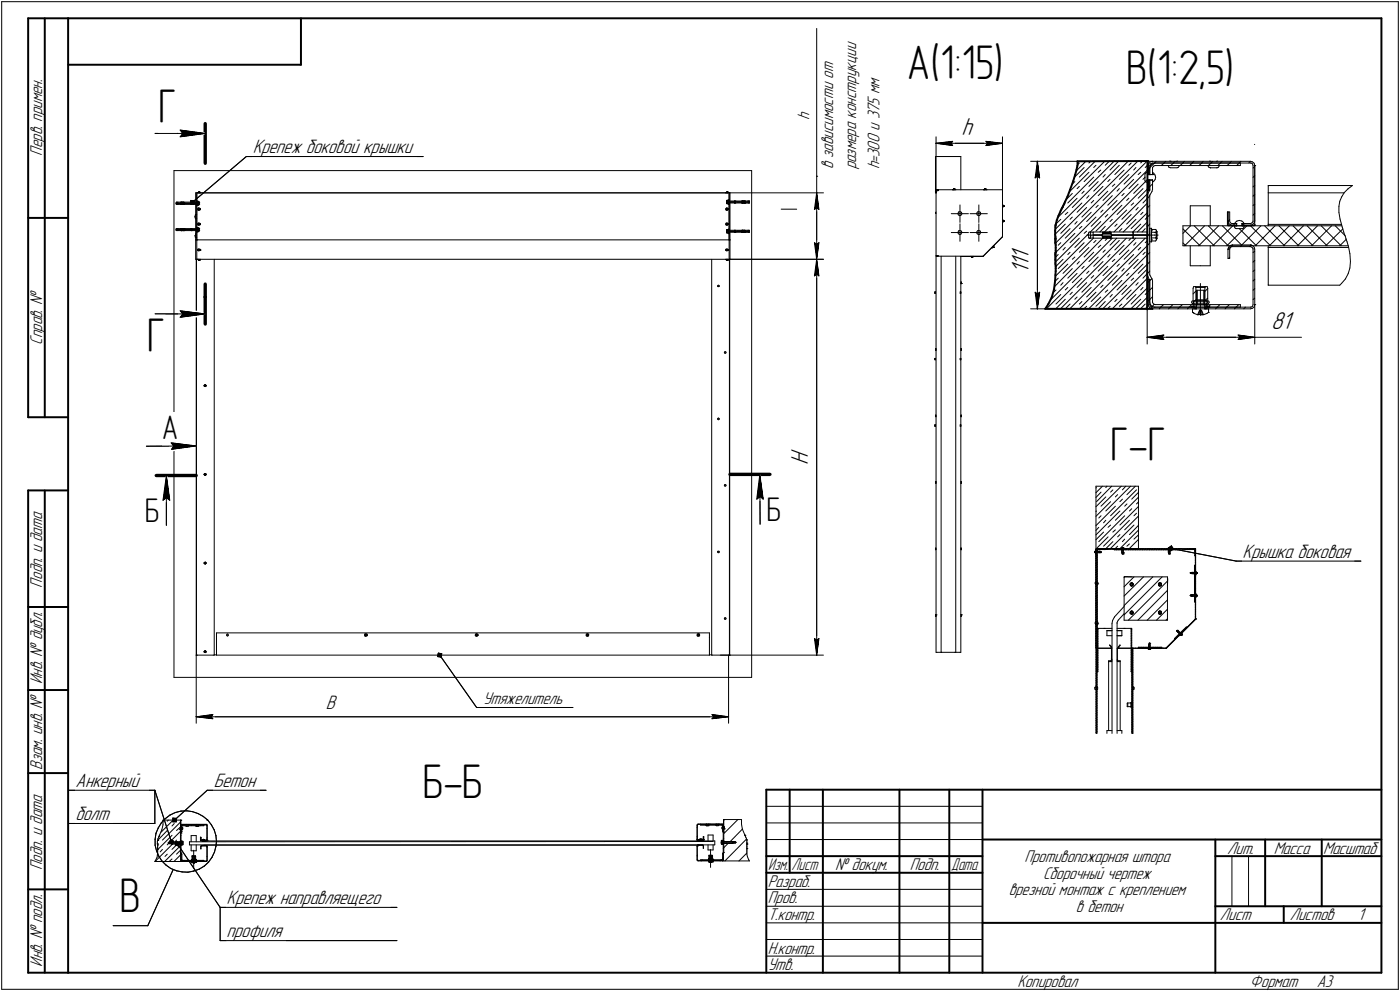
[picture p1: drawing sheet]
<svg xmlns="http://www.w3.org/2000/svg" width="421mm" height="298mm" viewBox="0 0 421 298" stroke-linecap="round" stroke-linejoin="round" font-family="sans-serif">
<defs><g id="words">
<g font-size="14.6">
<text x="272.7" y="23.7">А(1:15)</text>
<text x="338.7" y="25.3">В(1:2,5)</text>
<text x="47.6" y="37">Г</text>
<text x="44.2" y="105.9">Г</text>
<text x="333.9" y="138.7">Г-Г</text>
<text x="127.1" y="240.1">Б-Б</text>
<text x="36" y="274.2">B</text>
</g>
<g font-size="10.3">
<text x="48.7" y="131.9">А</text>
<text x="43.5" y="157.1">Б</text>
<text x="230.5" y="156.7">Б</text>
</g>
<g font-size="7.8">
<text x="289.1" y="40.6">h</text>
<text x="309.4" y="82.5" transform="rotate(-90 309.4 82.5)">1</text>
<text x="309.4" y="80.4" transform="rotate(-90 309.4 80.4)">1</text>
<text x="309.4" y="78.3" transform="rotate(-90 309.4 78.3)">1</text>
<text x="382.3" y="98.9">81</text>
<text x="243.1" y="140" transform="rotate(-90 243.1 140)">Н</text>
</g>
<g font-size="6.2">
<text x="76" y="46.1">Крепеж боковой крышки</text>
<text x="373.7" y="167.7">Крышка боковая</text>
<text x="98" y="213.3">В</text>
<text x="22.7" y="236.6">Анкерный</text>
<text x="64.3" y="236.6">Бетон</text>
<text x="22.7" y="246.6">болт</text>
<text x="68.2" y="271.8">Крепеж направляещего</text>
<text x="68.2" y="281.9">профиля</text>
</g>
<g font-size="5.4">
<text x="257.5" y="17.1" transform="rotate(-90 257.5 17.1)">и</text>
<text x="257.5" y="15.2" transform="rotate(-90 257.5 15.2)">и</text>
<text x="250.5" y="23.7" transform="rotate(-90 250.5 23.7)">о</text>
<text x="250.5" y="21.8" transform="rotate(-90 250.5 21.8)">т</text>
<text x="257.5" y="23.3" transform="rotate(-90 257.5 23.3)">у</text>
<text x="257.5" y="21.3" transform="rotate(-90 257.5 21.3)">к</text>
<text x="257.5" y="19.4" transform="rotate(-90 257.5 19.4)">ц</text>
<text x="250.5" y="29.8" transform="rotate(-90 250.5 29.8)">т</text>
<text x="250.5" y="27.2" transform="rotate(-90 250.5 27.2)">и</text>
<text x="257.5" y="29.8" transform="rotate(-90 257.5 29.8)">с</text>
<text x="257.5" y="27.9" transform="rotate(-90 257.5 27.9)">т</text>
<text x="257.5" y="25.2" transform="rotate(-90 257.5 25.2)">р</text>
<text x="264.5" y="28.4" transform="rotate(-90 264.5 28.4)">м</text>
<text x="264.5" y="26.2" transform="rotate(-90 264.5 26.2)">м</text>
<text x="250.5" y="35.9" transform="rotate(-90 250.5 35.9)">м</text>
<text x="250.5" y="33.7" transform="rotate(-90 250.5 33.7)">о</text>
<text x="250.5" y="31.8" transform="rotate(-90 250.5 31.8)">с</text>
<text x="257.5" y="35.6" transform="rotate(-90 257.5 35.6)">к</text>
<text x="257.5" y="33.7" transform="rotate(-90 257.5 33.7)">о</text>
<text x="257.5" y="31.8" transform="rotate(-90 257.5 31.8)">н</text>
<text x="264.5" y="35.9" transform="rotate(-90 264.5 35.9)">3</text>
<text x="264.5" y="34" transform="rotate(-90 264.5 34)">7</text>
<text x="264.5" y="31.8" transform="rotate(-90 264.5 31.8)">5</text>
<text x="243.5" y="36.2" transform="rotate(-90 243.5 36.2)">h</text>
<text x="250.5" y="41.7" transform="rotate(-90 250.5 41.7)">и</text>
<text x="250.5" y="39.8" transform="rotate(-90 250.5 39.8)">с</text>
<text x="250.5" y="37.8" transform="rotate(-90 250.5 37.8)">и</text>
<text x="257.5" y="41.1" transform="rotate(-90 257.5 41.1)">р</text>
<text x="257.5" y="39.1" transform="rotate(-90 257.5 39.1)">а</text>
<text x="264.5" y="39.4" transform="rotate(-90 264.5 39.4)">и</text>
<text x="12.7" y="46.8" transform="rotate(-90 12.7 46.8)">Перв. примен.</text>
<text x="250.5" y="47.5" transform="rotate(-90 250.5 47.5)">з</text>
<text x="250.5" y="45.6" transform="rotate(-90 250.5 45.6)">а</text>
<text x="250.5" y="43.7" transform="rotate(-90 250.5 43.7)">в</text>
<text x="257.5" y="47.1" transform="rotate(-90 257.5 47.1)">з</text>
<text x="257.5" y="45.2" transform="rotate(-90 257.5 45.2)">м</text>
<text x="257.5" y="43" transform="rotate(-90 257.5 43)">е</text>
<text x="264.5" y="47.2" transform="rotate(-90 264.5 47.2)">3</text>
<text x="264.5" y="45.3" transform="rotate(-90 264.5 45.3)">0</text>
<text x="264.5" y="43.1" transform="rotate(-90 264.5 43.1)">0</text>
<text x="250.5" y="51" transform="rotate(-90 250.5 51)">в</text>
<text x="257.5" y="51" transform="rotate(-90 257.5 51)">р</text>
<text x="257.5" y="49" transform="rotate(-90 257.5 49)">а</text>
<text x="264.5" y="51" transform="rotate(-90 264.5 51)">h</text>
<text x="264.5" y="49" transform="rotate(-90 264.5 49)">=</text>
<text x="12.7" y="103.7" transform="rotate(-90 12.7 103.7)">Справ. №</text>
<text x="12.7" y="176.7" transform="rotate(-90 12.7 176.7)">Подп. и дата</text>
<text x="12.7" y="205.7" transform="rotate(-90 12.7 205.7)">Инв. № дубл.</text>
<text x="145.3" y="211.8">Утяжелитель</text>
<text x="12.7" y="231.5" transform="rotate(-90 12.7 231.5)">Взам. инв. №</text>
<text x="369.1" y="256.7">Лит.</text>
<text x="383.1" y="256.7">Масса</text>
<text x="397.9" y="256.7">Масштаб</text>
<text x="12.7" y="261.6" transform="rotate(-90 12.7 261.6)">Подп. и дата</text>
<text x="251.2" y="261.7">№ докум.</text>
<text x="273.6" y="261.7">Подп.</text>
<text x="308.1" y="259.2">Противопожарная штора</text>
<text x="231" y="266.7">Разраб.</text>
<text x="303.4" y="269.2">врезной монтаж с креплением</text>
<text x="313.7" y="264.2">Сборочный чертеж</text>
<text x="231" y="271.7">Пров.</text>
<text x="323.6" y="274.2">в бетон</text>
<text x="231" y="276.7">Т.контр.</text>
<text x="366.9" y="276.7">Лист</text>
<text x="387.9" y="276.7">Листов</text>
<text x="408.3" y="276.7">1</text>
<text x="231" y="286.8">Н.контр.</text>
<text x="12.7" y="290.7" transform="rotate(-90 12.7 290.7)">Инв. № подл.</text>
<text x="231" y="291.8">Утв.</text>
<text x="306" y="296.8">Копировал</text>
<text x="375.9" y="296.8">Формат</text>
<text x="396" y="296.8">A3</text>
</g>
<g font-size="5.3">
<text x="231.1" y="261.7">Изм.</text>
<text x="238.1" y="261.7">Лист</text>
<text x="286.1" y="261.7">Дата</text>
</g>
</g></defs>
<g fill="none" stroke="#000" stroke-width=".3">
<path d="M.5 .5v297zM.5 .5h420zM245.6 8.6v44.4zM420.5 .5v297zM54.2 39.1l.7 1zM54.2 39.1l7.5 1zM46.7 40.1h15zM52.3 51.3h173.8zM52.3 51.3v152.4zM54.2 41.1l7.5-1zM54.9 40.1l-.7 1zM58.8 58v14.1z"/>
<path d="M58.8 58h.4zM59.2 58h160.1zM59.2 58v14.1zM59.2 58.3v13.8zM59.4 57.9h.8zM59.4 58h.8zM59.4 58h.1M59.4 57.9h.2zM59.6 57.9h.4zM59.6 57.9l.2-.1zM59.7 57.8h.1M59.8 57.8h.1"/>
<path d="M59.9 57.8h.1M59.9 57.8l.1 .1zM60 57.9h.2zM60.2 58h.1M74.1 47.1h53.2zM218.3 57.9h.6zM218.3 58h.6zM218.3 58h.1M218.3 57.9h.1M218.4 57.9h.5zM218.4 57.9l.1-.1zM218.5 57.8h.1"/>
<path d="M218.6 57.8h.1M218.7 57.8h.1M218.7 57.8l.2 .1zM218.9 57.9h.1M218.9 58h.1M219.3 58h.2zM219.3 58v14.1zM219.3 58.3v13.8zM219.3 58h28.3zM219.5 58v14.1zM226.1 51.3v152.4zM245.6 58l.7 5z"/>
<path d="M245.6 58l-.7 5zM245.6 58v20zM245.6 53v5zM245.6 53h.1M281.4 58h.1M281.3 57.8h.1M281.3 57.7h.1M281.3 57.9h.1M281.3 47.1h7.7zM281.3 47.1v10.6zM281.4 57.5l-.1 .2zM281.4 57.5v.2z"/>
<path d="M281.4 57.7v.3zM281.5 41.1v16.2zM281.5 43.1l5-.6zM281.5 43.1l5 .7zM281.5 43.1h20zM281.5 57.3v19.6zM281.5 57.4h.1M281.5 57.3h.1M281.5 57.4v.3zM281.5 57.7v.5zM281.6 57.1l-.1 .2zM281.6 57.3h.4z"/>
<path d="M281.7 57.1h.1M281.6 57.3h.1M281.7 57.2h.1M281.7 57.1h.5zM281.8 57.2h.1M281.8 57.1h.1M281.8 57.2h.4zM281.8 57.1h.4zM281.8 57.1l-.2 .2zM282 57.3h.2zM282.2 57.1h19.3zM282.2 57.1v.2z"/>
<path d="M286 43.1l.5 .7zM286.5 42.5l-.5 .6zM286.5 57.1h.1M286.6 57l.2-.1zM286.6 57.1h.6zM286.6 57h.1M286.7 57h.4zM286.8 56.9h.1M286.9 56.9h.1M286.9 56.9l.2 .1zM287.2 57.1h.1M289 47.1v10z"/>
<path d="M295.8 57.1h.1M295.9 57l.3-.1zM295.9 57.1h.7zM295.9 57h.1M296 57h.4zM296.1 56.9h.1M296.2 56.9h.1M296.2 56.9l.2 .1zM296.4 57l.2 .1zM296.5 43.8l5-.7zM296.5 42.5l.5 .6zM296.5 42.5l5 .6z"/>
<path d="M296.6 57.1h.1M297 43.1l-.5 .7zM301.5 41.1v16zM301.5 57.1v14.1zM310 48.5h36.6zM311.3 53.5l.7-.5zM312 48.5l.7 5zM312 53l.7 .5zM312 48.5l-.7 5zM312 48.5v44.4zM321.6 57.7l5.9-5.9zM322.5 55.4l.8-.8z"/>
<path d="M323.1 53.3l3-2.9zM323.7 51.4l2.9-2.9zM324 49.6l.6-.6zM324.6 53.3l4.8-4.8zM324.6 56l-.7 .7zM325.4 58.2l.7-.7zM326.1 54.6l6.1-6.1zM327.5 49l.5-.5zM327.5 56l7.6-7.6zM327.5 58.8l-.7 .8zM329.6 49.7l-.7 .7zM330.3 51.8l.7-.7z"/>
<path d="M330.3 58.8l7.8-7.7zM332.4 49.7l1.3-1.3zM332.4 52.5l-.7 .8zM333.2 54.6l.6-.7zM334.5 58.8l-7.7 7.8zM334.5 56l.8-.6zM335.3 52.5l4-4.1zM336.5 48.4l-2.7 2.7zM336.6 53.9l5.6-5.5zM336.6 56.7l-.6 .8zM336.6 49.7l-7.7 7.8zM337.4 58.8l.7-.6z"/>
<path d="M339.5 56.7l5.6-5.6zM339.5 52.5l-7.8 7.8zM340.2 49l-.7 .7zM341 58.2l4.1-4.2zM341.6 50.4l-.6 .7zM342.3 59.6l2.8-2.8zM342.3 52.5l.8-.7zM343.6 48.4l-.5 .6zM343.7 53.9l.7-.6zM344.3 52.3v2zM344.3 54.3l.1 .2zM344.4 52.2l-.1 .1z"/>
<path d="M344.4 54.5l.2 .2zM344.4 50.4l.7-.7zM344.6 54.7l.5 .2zM344.6 52l-.2 .2zM344.6 52l.5-.2zM345 58.8v23.8zM345 48.4l-6.9 7zM345.1 54.2v3.1zM345.1 54.2h.3zM345.1 48.4v4.1zM345.1 52.5h.3zM345.1 57.3h.3z"/>
<path d="M345.1 54.1h1.4zM345.1 52.5h1.4zM345.1 51.8v.7zM345.1 54.1v.8zM345.1 59.6l-1.4 1.4zM345.2 58.3l-.2 .5zM345.4 54.2v3.1zM345.4 48.4v4.1zM345.4 54.2h.4zM345.4 49.8v2.7zM345.4 52.5h.4zM345.4 57.3h.4z"/>
<path d="M345.4 54.2h.1M345.4 52.5h.1M345.4 56.6l.4-.5zM345.5 49.2l-.1 .6zM345.8 54.2v3.1zM345.8 49.8v2.7zM345.8 50.6v1.9zM345.8 57.1l-.6 1.2zM345.8 58.8v23.8zM345.8 57v.1zM345.8 54.2h.8zM345.8 52.5h.8z"/>
<path d="M345.8 54.2v2.8zM345.8 54.2h.1M345.8 52.5h.1M345.8 50.5l-.4 .5zM345.8 58.9l-.8 .9zM345.9 49.6l-.1 .2zM345.9 58.6l-.1 .2zM345.9 48.7l-.4 .5zM345.9 48.7l.6-.2zM345.9 49.9l-.1 .7zM345.9 49.9l.6-.5zM346.1 49.2l.5-.2z"/>
<path d="M346.1 49.2l-.2 .4zM346.5 49.4l.6-.4zM346.5 57.6l-.6 1zM346.5 52.5h.1M346.5 54.1h.1M346.5 48.5h.1M346.6 51.9v.6zM346.6 54.2v.6zM346.6 54.8l.4-.3zM346.6 52.5h.1M346.6 51.9l.4 .2zM346.6 54.1h.1"/>
<path d="M346.6 48.5h29.5zM346.6 49h29.5zM346.6 54.2v2.8zM346.6 57l-.1 .6zM346.6 50.6v1.9zM346.6 50.4v.2zM346.6 55.3l-.8 .8zM347 52.1l.4 .6zM347 50l.4-.2zM347 50l-.4 .4zM347.1 49h.3zM347.2 49l.5-.5z"/>
<path d="M347.2 49l-1.4 1.5zM347.4 54l-.4 .5zM347.4 52.7l.2 .6zM347.4 49h25.6zM347.4 49.8h25.6zM347.6 53.3l-.2 .7zM349.2 49.8l.9-.8zM350.1 49l.5-.5zM351.4 49.9l.1 .4zM351.4 49.9h.1M351.5 50.3l.5 .2zM351.8 48.4l.4 .1z"/>
<path d="M352 50.5h2zM352.9 49l.5-.5zM352.9 49l-.8 .8zM353.8 48.5l.4-.1zM354 50.5l.4-.2zM354.7 49.9l-.3 .4zM354.7 49.9h.1M354.9 49.8l.9-.8zM356.2 48.5l-.4 .5zM358.6 49l.5-.5zM358.6 49l-.8 .8zM360.6 49.8l.8-.8z"/>
<path d="M361.9 48.5l-.5 .5zM363.3 49.9l.3 .4zM363.3 49.9h.1M363.4 49.8l.8-.8zM363.6 50.3l.4 .2zM363.8 48.4l.4 .1zM364 50.5h2zM364.1 50.5h.1M364.2 49l.5-.5zM365.8 48.5l.4-.1zM366 50.5h.1M366 50.5l.4-.2z"/>
<path d="M366.3 49.8l.7-.8zM366.7 49.9l-.3 .4zM366.7 49.9h.1M367 49l.5-.5zM369.1 49.8l.8-.8zM370.3 48.5l-.4 .5zM371.9 49.8l.8-.8zM372.7 49l.5-.5zM373 49v.8zM376 48.5l-.4 .5zM376.1 48.5l.6 .2zM376.1 49h.2z"/>
<path d="M376.3 49l.4 .3zM376.7 48.7l.5 .4zM376.7 49.3l.2 .5zM376.9 49.8v16.7zM376.9 50.5l.5-.5zM377.2 49.1l.2 .7zM377.3 43.4h.1M377.4 49.8v17.8zM377.4 49.8h.1M377.4 49.8v16.7zM377.4 58.5l-.5 .5zM377.4 55.7l-.5 .5z"/>
<path d="M377.4 52.8l-.5 .5zM381.4 58h22.9zM381.4 55.9h.1M381.4 55.9v2.1zM381.4 55.8h25.3zM381.4 58v9.4zM403.5 59.2l-.6 1.3zM404.3 57.9l-.8 1.3zM405.4 56.8l1.3-1zM405.4 56.8l-1.1 1.1zM52.8 61.1h4.7zM52.8 69.1h4.7z"/>
<path d="M53 61.1v.3zM53 60.9v.2zM53 61.4h.1M53 60.9h.1M53 69.1v.2zM53 68.8v.3zM53 69.3h.1M53 68.8h.1M53 68.7h.1M53.1 61.5h.2zM53.1 60.8h.2zM53.1 69.3h.2z"/>
<path d="M53.1 68.7h.2zM53.3 61.5l.1-.1zM53.3 61.1v.4zM53.3 60.8l.1 .1zM53.3 60.8v.3zM53.3 69.3h.1zM53.3 69.1v.2zM53.3 68.7h.1zM53.3 68.7v.4zM53.5 61.5h4zM53.5 61.1v.4zM53.5 61.1h.9z"/>
<path d="M53.5 60.8h4zM53.5 60.8v.3zM53.5 69.3h4zM53.5 69.1v.2zM53.5 69.1h.9zM53.5 68.7h4zM53.5 68.7v.4zM53.5 69h.9zM54.4 61.1h.1M54.4 61.2h.1M54.4 61h.1M54.4 69.1h.1"/>
<path d="M54.4 69.2h.1M54.4 69h.1M54.4 68.9h.1M54.4 61.3h.8zM54.4 61h.8zM54.4 61.4h.1M54.4 61.3h.1M54.4 61.5h.1M54.4 61.4h.5zM54.4 61.3h.5zM54.4 61.5h.5zM54.4 60.9h.1"/>
<path d="M54.4 60.8h.1M54.4 60.9h.5zM54.4 61h.5zM54.4 60.8h.5zM54.4 69.2h.8zM54.4 68.9h.8zM54.4 69.3h.1M54.4 69.3h.5zM54.4 68.8h.1M54.4 68.7h.1M54.4 68.8h.5zM54.4 68.7h.5z"/>
<path d="M54.9 61.4h.3zM54.9 61.3h.3zM54.9 61.5h.3zM54.9 60.9h.3zM54.9 61h.3zM54.9 60.8h.3zM54.9 69.3h.3zM54.9 68.8h.3zM54.9 68.7h.3zM55.3 61h.1M55.3 61.4h.1M55.2 61.3h.1"/>
<path d="M55.2 61.5h.1M55.2 61.4h.1M55.2 61h.1M55.2 60.8h.1M55.2 60.9h.1M55.3 69.2h.1M55.3 68.9h.1M55.3 69.3h.1M55.2 69.3h.1M55.3 68.8h.1M55.2 68.8h.1M55.2 68.7h.1"/>
<path d="M55.3 61.2h.1M55.4 61.1h.1M55.3 60.9h.1M55.4 69h.1M55.4 61.1h2.1zM55.4 69.1h2.1zM55.4 69.1h.1M55.4 69h2.1zM57.3 61.3l1 .1zM57.4 60.3l1 .1zM57.4 60.3l-.1 1zM57.5 60.8v.7z"/>
<path d="M57.5 61.4h.1M57.5 60.9h.1M57.5 61.1h1.4zM57.5 61.5h1.4zM57.5 60.8h1.4zM57.5 61.1h1.3zM57.5 61.1h.1M57.5 68.7v.6zM57.5 69.3h.1M57.5 68.7h.1M57.5 68.8h.1M57.5 69.1h1.4z"/>
<path d="M57.5 69h1.4zM57.5 69.3h1.4zM57.5 68.7h1.4zM57.5 69.1h1.3zM57.5 69.1h.1M57.5 60.5h.8zM57.5 60.5v.7zM57.5 61.2h.7zM57.7 60.6l.4 .1zM57.7 60.6v.4zM57.7 61h.3zM57.8 60.9l16.3-13.8z"/>
<path d="M58.1 60.7l-.1 .3zM58.1 60.7l.2-.2zM58.3 60.5l-.1 .7zM58.3 60.5l.1-.1zM58.4 60.4l-.1 1zM58.6 70.8l.2 .6zM58.6 65.2l.2 .5zM58.8 71.4h.1M58.8 64.6l-.2 .6zM58.8 64.6h.1M58.8 65.7h.1M58.8 72.1h.4z"/>
<path d="M58.8 72.1v5.9zM58.8 78h.4zM58.8 71.5h.1M58.8 70.2v1.3zM58.8 64.5h.1M58.8 65.8h.1M58.8 64.5v1.3zM58.8 61.1h1.2zM58.8 69.1h1.2zM59 78v119zM59.1 78v119zM59.2 72.2v5.8z"/>
<path d="M59.2 78h.1M59.2 78h160.1zM59.2 72.1h160.1zM59.2 72.1h.1M59.2 72.2h.1M59.2 61.8h.1M59.2 61.1v.7zM59.2 60.5v.6zM59.2 60.5h.1M59.2 69.8h.1M59.2 69.1v.7zM59.2 68.4v.7z"/>
<path d="M59.2 68.4h.1M59.3 61.1v.7zM59.3 60.9h.5zM59.3 61.4h.5zM59.3 61.4l.1 .3zM59.3 60.9l.1 .5zM59.4 61.4h.1M59.3 60.5v.6zM59.4 60.5h.1M59.3 69.1v.7zM59.3 68.7h.5zM59.3 69.3h.5z"/>
<path d="M59.3 69.3l.1 .3zM59.3 68.7l.1 .6zM59.4 69.3h.1M59.3 68.4v.7zM59.4 68.5h.1M59.4 60.5h.4zM59.4 61.7h.4zM59.4 61.7h.1M59.4 60.5l-.1 .4zM59.4 68.5h.4zM59.4 69.7h.4zM59.4 69.6l-.1 .2z"/>
<path d="M59.4 68.5l-.1 .2zM59.4 78h.1M59.4 78.1h.2zM59.4 75.2h.1M59.4 67.4l.1 .2zM59.4 78h.2zM59.4 75.2l.1 .2zM59.4 62.9l.1 .3zM59.5 74.9h.3zM59.5 74.9l-.1 .3zM59.5 67.1h.3zM59.5 67.1l-.1 .3z"/>
<path d="M59.5 67.6l.3 .1zM59.5 75l.3-.1zM59.5 75l-.1 .2zM59.5 75.4h.3zM59.5 62.7l.3-.2zM59.5 62.7l-.1 .2zM59.5 63.2h.3zM59.6 78.1h.2zM59.6 75.1l.2-.1zM59.6 75.1h.1M59.6 75.2v.2zM59.6 75.4h.2z"/>
<path d="M59.6 67.2l.2-.1zM59.6 67.2v.2zM59.6 67.4v.2zM59.6 67.6h.2zM59.6 78.1h.6zM59.6 78h.6zM59.7 78.1h.1M59.6 62.7h.2zM59.6 62.7v.2zM59.6 62.9v.2zM59.6 63.1l.2 .1zM59.7 60.9h.1"/>
<path d="M59.6 61.1h.1M59.7 68.8h.1M59.6 69.1h.1M59.8 75.3h.1M59.7 75.2h.1M59.8 75.2h.1M59.7 67.4h.1M59.7 67.5h.1M59.7 78.1h.3zM59.7 62.9h.1M59.7 63h.1M59.8 78.1h.1"/>
<path d="M59.8 74.9h.3zM59.8 75l.2 .1zM59.8 75.4h.2zM59.9 75.3h.1M59.8 75.4h.1M59.8 67.1h.3zM59.8 67.7l.3-.1zM59.8 67.1l.2 .1zM59.8 67.6h.2zM59.8 67.4h.1M59.8 67.3h.1M59.9 67.5h.1"/>
<path d="M59.8 74.9l.3 .1zM59.8 75.4h.3zM59.8 62.5l.3 .2zM59.8 63.2h.3zM59.8 62.7h.2zM59.8 63.2l.2-.1zM59.8 62.9h.1M59.8 62.7h.1M59.8 62.8h.1M59.9 63h.1M59.8 61.5h.1M59.8 60.8h.1"/>
<path d="M59.8 69.4h.1M59.8 69.3h.1M59.8 68.7h.1M59.8 61.6v.1zM59.8 61.1v.5zM59.8 61.1v.3zM59.8 61.6h.1M59.8 61.4v.2zM59.8 61.4h.1M59.8 60.5v.2zM59.8 60.7v.4zM59.8 60.9v.2z"/>
<path d="M59.8 60.6h.1M59.8 60.7v.2zM59.8 60.9h.1M59.8 69.5v.2zM59.8 69.1v.4zM59.8 69.1v.2zM59.8 69.4v.2zM59.8 68.5h.1M59.8 68.6v.5zM59.8 68.7v.4zM59.8 68.6h.1M59.9 78.1h.1z"/>
<path d="M59.9 78.1h.1M59.9 75.2h.1M59.9 67.4h.1M59.9 67.3h.1M59.9 62.9h.1M59.9 62.8h.1M59.9 61.1v.4zM59.9 60.8v.3zM59.9 69.1v.3zM59.9 68.7v.4zM60 78.1h.2zM60 75.2h.1"/>
<path d="M60 75.2v.2zM60 67.2v.2zM60 67.4v.2zM60 62.7v.2zM60 62.9v.2zM60.1 74.9l.1 .3zM60.1 67.1l.1 .3zM60.1 75.3h.1M60.1 75l.1 .2zM60.1 75.4h.1M60.1 62.7l.1 .2zM60.2 78h.1"/>
<path d="M60.2 75.2h.1M60.2 67.4l-.1 .2zM60.2 62.9l-.1 .3zM64.4 78v119zM214 78v119zM218.3 75.2h.1M218.3 67.4l.1 .2zM218.3 62.9l.1 .3zM218.3 78h.1M218.3 78.1h.1M218.3 75.2l.1 .2zM218.3 78.1h.1z"/>
<path d="M218.3 78h.1zM218.4 74.9h.2zM218.4 74.9l-.1 .3zM218.4 75.2v.2zM218.4 67.1h.2zM218.4 67.1l-.1 .3zM218.4 67.6l.2 .1zM218.4 67.4v.2zM218.4 62.7l.2-.2zM218.4 62.7l-.1 .2zM218.4 63.2h.2zM218.4 62.9v.2z"/>
<path d="M218.4 78.1h.1zM218.4 75l.2-.1zM218.4 75l-.1 .2zM218.4 75.4h.2zM218.4 75.1l.2-.1zM218.4 75.1h.1M218.4 67.2l.2-.1zM218.4 67.2v.2zM218.4 67.6h.2zM218.4 62.7h.2zM218.4 62.7v.2zM218.4 63.1l.2 .1z"/>
<path d="M218.4 78.1h.5zM218.4 78h.5zM218.5 75.3h.1M218.6 75.3h.1M218.5 75.2h.1M218.6 75.4h.1M218.5 67.4h.1M218.6 67.4h.1M218.5 67.3h.1M218.5 67.5h.1M218.5 62.9h.1M218.6 62.9h.1"/>
<path d="M218.5 62.8h.1M218.5 63h.1M218.5 78.1h.1M218.6 78.1h.1M218.5 78.1h.4zM218.6 60.4h.1M218.6 60.5h.1M218.5 60.4v.4zM218.6 61.1h.1M218.6 61h.1M218.5 60.8v.3zM218.6 69.2h.1"/>
<path d="M218.6 69.3h.1M218.5 69.2v.4zM218.6 69.9h.1M218.6 69.8h.1M218.5 69.6v.3zM218.6 74.9h.3zM218.6 75l.2 .1zM218.6 75.4h.2zM218.7 75.3h.1M218.6 75.2h.1M218.6 67.1h.3zM218.6 67.7l.3-.1z"/>
<path d="M218.6 67.1l.2 .1zM218.6 67.6h.2zM218.6 67.3h.1M218.6 67.5h.1M218.7 67.5h.1M218.6 62.5l.3 .2zM218.6 63.2h.3zM218.6 62.7h.2zM218.6 63.2l.2-.1zM218.6 62.7h.1M218.6 62.8h.1M218.6 63h.1"/>
<path d="M218.7 63h.1M218.6 74.9l.3 .1zM218.6 75.4h.3zM218.6 60.3v.5zM218.7 61.3h.1M218.6 60.8v.4zM218.6 60.8l.1 .2zM218.6 61.1l.1 .2zM218.6 69.1v.5zM218.7 70.1h.1M218.6 69.6v.4zM218.6 69.6l.1 .2z"/>
<path d="M218.6 69.9l.1 .2zM218.7 75.2h.1M218.7 67.4h.1M218.7 67.3h.1M218.7 62.8h.1M218.7 62.9h.1M218.7 78.1h.2zM218.7 78.1h.1M218.7 60.2h.1M218.7 60.5l-.1 .3zM218.7 60.3h.1M218.7 60.5h.1"/>
<path d="M218.7 61h.1M218.7 61.3h.4zM218.7 61h.4zM218.7 60.5h.4zM218.7 60.2h.4zM218.7 69h.1M218.7 69.3l-.1 .3zM218.7 69.1h.1M218.7 69.3h.1M218.7 69.8h.1M218.7 70.1h.4zM218.7 69.8h.4z"/>
<path d="M218.7 69.3h.4zM218.7 69h.4zM218.9 75.2h.1M218.8 67.2l.1 .2zM218.8 62.7l.1 .2zM218.8 61h.1M218.8 60.8h.1M218.8 69.8h.1M218.8 69.6h.1M218.9 74.9v.3zM218.9 75.2l-.1 .2zM218.9 67.1v.3z"/>
<path d="M218.9 67.4l-.1 .2zM218.9 62.7v.2zM218.9 62.9l-.1 .2zM218.9 78.1h.1M218.9 75v.2zM218.9 75.4h.1M218.9 67.4v.2zM218.9 62.9v.3zM218.9 78h.1M218.9 75.3h.1M219.1 60.1v.7zM219.1 60.2v.3z"/>
<path d="M219.1 60.2h.1M219.1 60.5v.5zM219.1 60.5h.1M219.1 60.1h.2zM219.1 61.5h.2zM219.1 60.8v.7zM219.1 61v.3zM219.1 61.3v.2zM219.1 68.9v.7zM219.1 69v.3zM219.1 69h.1M219.1 69.3v.5z"/>
<path d="M219.1 69.3h.1M219.1 68.9h.2zM219.1 70.3h.2zM219.1 69.6v.7zM219.1 69.8v.3zM219.1 70.1v.2zM219.3 72.1h.2zM219.3 78h.2zM219.3 72.2v5.8zM219.3 78h.1M219.3 72.1h.1M219.3 72.2h.1"/>
<path d="M219.3 78h28.3zM219.3 60.1v.7zM219.3 60.8v.7zM219.3 68.9v.7zM219.3 69.6v.7zM219.4 78v119zM219.5 78v119zM219.5 60.7h1.5zM219.5 60.8h1.5zM219.5 60.5h1.5zM219.5 61h1.5zM219.5 69.5h1.5z"/>
<path d="M219.5 69.6h1.5zM219.5 69.3h1.5zM219.5 69.8h1.5zM219.5 72.1v5.9zM221 60.5v.5zM221 60.5h.1M221 61h.1M221 60.5h4zM221 60.8h.1M221 60.7h2.1zM221 61h4zM221 60.8h2.1z"/>
<path d="M221 69.3v.5zM221 69.3h.1M221 69.8h.1M221 69.3h4zM221 69.6h.1M221 69.5h2.1zM221 69.8h4zM221 69.6h2.1zM221.7 60.7h1.1zM221.7 69.5h1.1zM223.1 60.7h.1M223.1 60.8h.1"/>
<path d="M223.1 69.5h.1M223.1 69.6h.1M223.2 60.6h.1M223.2 60.9h.1M223.2 60.5h.1M223.2 60.5h.4zM223.2 61h.1M223.2 61h.4zM223.2 69.4h.1M223.2 69.7h.1M223.2 69.3h.1M223.2 69.3h.4z"/>
<path d="M223.2 69.8h.1M223.2 69.8h.4zM223.3 60.6h.6zM223.3 60.9h.6zM223.3 60.5h.3zM223.3 61h.3zM223.3 69.4h.6zM223.3 69.7h.6zM223.3 69.3h.3zM223.3 69.8h.3zM223.6 60.5h.3zM223.6 61h.3z"/>
<path d="M223.6 69.3h.3zM223.6 69.8h.3zM224 60.6h.1M224 60.9h.1M224 60.5h.1M223.9 60.5h.1M224 61h.1M223.9 61h.1M224 69.4h.1M224 69.7h.1M224 69.3h.1M223.9 69.3h.1"/>
<path d="M224 69.8h.1M223.9 69.8h.1M224.1 60.7h.1M224.1 69.5h.1M224.1 60.7h.9zM224.1 60.8h.1M224.1 60.8h.9zM224.1 69.5h.9zM224.1 69.6h.1M224.1 69.6h.9zM225 60.5h.2zM225 61h.2z"/>
<path d="M225 60.5v.3zM225 60.8v.2zM225 69.3h.2zM225 69.8h.2zM225 69.3v.3zM225 69.6v.2zM225.3 60.5h.1M225.2 60.5v.3zM225.3 61h.1M225.2 60.8v.2zM225.3 69.3h.1M225.2 69.3v.3z"/>
<path d="M225.3 69.8h.1M225.2 69.6v.2zM225.4 60.5h.1M225.4 61h.1M225.4 69.3h.1M225.4 69.8h.1M225.4 60.5v.3zM225.4 60.8v.2zM225.4 69.3v.3zM225.4 69.6v.2zM234.9 62.9h4.7zM244.9 73l.7 5z"/>
<path d="M244.9 73l.7 .5zM244.9 63l.7-.5zM245.6 78l.7 5zM245.6 78l-.7 5zM245.6 78v119zM245.6 73.5l.7-.5zM245.6 62.5l.7 .5zM246.3 73l-.7 5zM281.3 64l.1 .2zM281.4 64.2h.1M281.4 63.8l-.1 .2zM281.4 63.8h.1"/>
<path d="M281.5 77v119.2zM281.5 77h.3zM281.5 76.9l.1 .1zM281.7 77h.1M281.6 77h.1M281.6 76.9h.4zM281.6 76.9h.1M281.8 77h.1M281.8 77h.4zM281.8 76.9v.1zM282 76.9h.2zM282.2 77h13.5z"/>
<path d="M282.2 76.9v.1zM283 77v119.2zM286.1 69.9h2.6zM286.1 64.3h2.6zM287.4 77v119.2zM288.1 69.8l.1 .5zM288.1 64.2l.1 .4zM288.2 70.3l.3 .2zM288.2 64.6l.3 .3zM288.3 69.4l.4-.1zM288.3 69.4l-.2 .4zM288.3 63.8l.4-.1z"/>
<path d="M288.3 63.8l-.2 .4zM288.5 70.5l.5-.1zM288.5 64.9l.5-.1zM288.7 69.3l.4 .2zM288.7 63.7l.4 .1zM288.7 69.9v2.7zM288.7 67.3v2.6zM288.7 69.9h2.6zM288.7 64.3v2.6zM288.7 61.6v2.7zM288.7 64.3h2.6zM288.9 77.1h6.7z"/>
<path d="M289 77.1v119.1zM289.1 69.5l.2 .4zM289.1 63.8l.2 .5zM289.2 70l-.2 .4zM289.2 64.4l-.2 .4zM289.2 70h.1M289.3 64.3l-.1 .1zM291.8 69.9h2.6zM291.8 64.3h2.6zM291.8 77.1h.1M291.8 77.1h.2zM291.8 77.1h.7z"/>
<path d="M292 77.1l.2 .2zM292 77.1h.4zM292.2 77.3h.1M292.2 77.2h.1M292.3 77.3h.1M292.4 77.2h.1M292.4 77.1l-.1 .2zM292.4 77.1h.2zM292.4 77.1h.1M292.6 77.1h.1M293.7 69.8l.2 .5zM293.7 64.2l.2 .4z"/>
<path d="M293.9 70.3l.3 .2zM293.9 64.6l.3 .3zM294 69.4l.4-.1zM294 69.4l-.3 .4zM294 63.8l.4-.1zM294 63.8l-.3 .4zM294.2 70.5l.4-.1zM294.2 64.9l.4-.1zM294.4 69.3l.4 .2zM294.4 63.7l.4 .1zM294.4 69.9v2.7zM294.4 67.3v2.6z"/>
<path d="M294.4 69.9h2.5zM294.4 64.3v2.6zM294.4 61.6v2.7zM294.4 64.3h2.5zM294.8 69.5l.2 .4zM294.8 63.8l.2 .5zM294.9 70l-.3 .4zM294.9 64.4l-.3 .4zM294.9 70h.1M295 64.3l-.1 .1zM295.6 77.1l.1-.1zM298.3 74.5h.1"/>
<path d="M298.4 74.5l.2-.1zM298.5 74.4h.1M298.6 74.4h.1M298.6 74.3h.1M298.7 74.3h.1M298.7 74.1l-.1 .2zM298.7 74.1l-.3 .4zM298.8 74l-.5 .5zM298.8 74h.1M301.4 71.3l-5.7 5.7zM301.5 71.2l-5.8 5.8zM301.5 66.9h.1"/>
<path d="M301.5 66.1h.1M301.5 62.3h.1M301.5 61.6h.1M301.4 71.3h.1M301.6 66.1v.8zM301.6 66.2l.1 .2zM301.6 66.1h.1M301.6 66.7v.2zM301.6 66.2v.5zM301.6 61.6v.7zM301.6 61.7l.1 .2zM301.6 61.6h.1"/>
<path d="M301.6 62.3h.1M301.6 61.7v.5zM301.7 66.5l-.1 .2zM301.7 66.5h.1M301.7 66.4h.1M301.7 62.1l-.1 .1zM301.7 62.1h.1M301.7 62h.1M301.7 61.9h.1M317.3 70.4l3.1-3zM317.4 78.8l7.2-7.2zM317.4 73.2l4.4-4.5z"/>
<path d="M317.4 77.4l.9-.9zM317.4 71.8l.2-.2zM317.5 75.9l5.8-5.7zM317.5 67.4l1.5-1.4zM317.6 68.7l7.8-7.7zM318.1 65.4l5.8-5.8zM318.3 73.7l.7-.7zM319 70.2l7.8-7.8zM319.3 62.8l.4-.4zM320.4 64.5l.7-.7zM320.4 71.6l7.8-7.8zM320.4 74.4l-.7 .8z"/>
<path d="M320.5 60.1l2-1.9zM321.1 61l7.8-7.7zM321.1 76.5l.7-.6zM321.8 73l7.8-7.7zM322.5 62.4l7.8-7.8zM322.5 65.3l-.7 .7zM322.5 78l.8-.7zM323.3 74.4l4.1-4.1zM323.9 63.8l7.8-7.8zM323.9 66.6l-.6 .8zM324.6 68.7l.8-.6zM324.6 78.7l-.7 .7z"/>
<path d="M325.4 65.3l7.8-7.8zM326.1 70.2l.7-.7zM326.9 70.7h13.9zM327.4 70.7v.7zM327.4 70.1v.6zM327.4 71.4l.1 .1zM327.5 71.5l.2 .1zM327.5 69.8l-.1 .3zM327.5 69.8h.2zM327.5 74.4l-7.8 7.8zM327.5 71.6h.1M327.7 71.6h.3z"/>
<path d="M327.7 69.8h.3zM328 71.6l.8-.1zM328 70.7v.9zM328 69.8h.8zM328 69.8v.9zM328.2 68.1l7.8-7.8zM328.2 70.9l-.2 .1zM328.2 61l.7-.7zM328.8 71.6h12zM328.8 70.7v.9zM328.8 70.8h2.6zM328.8 69.8h12z"/>
<path d="M328.8 69.8v.9zM328.8 70.6h2.6zM328.8 71.6l-4.2 4.3zM328.9 73l.7-.7zM329.6 62.4l.7-.7zM330.3 74.4l.7-.7zM331 66.6l-3.1 3.2zM331 63.8l.7-.6zM331.4 70.8l.2 .3zM331.6 71.1h.2zM331.6 70.4l-.2 .2zM331.6 70.4l.2-.1z"/>
<path d="M331.6 71.5h.1M331.6 71.4l.2-.1zM331.7 71.6h.1M331.6 69.9v.2zM331.6 70.1h.2zM331.7 69.8h.1M331.6 69.8h.1M331.6 71.6l-5.5 5.7zM331.7 71.5h.1M331.7 71.4h.1M331.7 71.6h1.2zM331.7 69.9h.1"/>
<path d="M331.7 70h.1M331.7 69.8h1.2zM331.7 75.9l.7-.7zM331.8 71.1h2.1zM331.8 70.3h2.1zM331.8 71.4h1.1zM331.8 71.3h1.1zM331.8 70h1.1zM331.8 70.1h1.1zM332.1 69.8l6.7-6.6zM332.4 68.1l-1.6 1.7zM332.4 65.3l.8-.8z"/>
<path d="M332.9 71.4h1zM332.9 71.3h1zM332.9 71.6h1.1zM332.9 70h1zM332.9 70.1h1zM332.9 69.8h1.1zM333.1 71.6l-.7 .7zM333.2 61.7l7.8-7.8zM333.6 69.8l.2-.3zM333.8 76.5l-.6 .8zM333.8 66.6l.7-.6zM333.9 71.1h.3z"/>
<path d="M333.9 70.3l.3 .1zM333.9 71.3l.2 .1zM334 71.4h.1M333.9 70.1h.2zM334 70h.1M334.1 71.5h.1M334 69.8h.1M334 71.6h.1M334.1 69.9v.2zM334.1 69.8h.1M334.1 69.9h.1M334.2 70.4l.1 .2z"/>
<path d="M334.3 70.8h6.5zM334.3 70.8l-.1 .3zM334.3 70.6h6.5zM334.5 78.7l.8-.7zM334.5 71.6l-7 7.1zM334.5 63.2l7.8-7.8zM335.3 68.1l.7-.7zM335.9 71.6l-2.1 2.1zM336 64.5l7.7-7.8zM336.6 72.3l-7.7 7.8zM337.4 61.7l-7.8 7.8zM337.4 66l7.7-7.7z"/>
<path d="M337.4 68.7l-.8 .8zM337.8 69.8l3.8-3.8zM338.1 78l6.3-6.4zM338.8 71.6l-3.5 3.6zM338.8 60.3l.7-.7zM339.5 79.4l5.6-5.6zM340.2 64.5l-5.2 5.3zM340.2 61.7l.8-.7zM340.2 68.7l4.9-4.8zM340.2 71.6l-.7 .7zM340.7 71.5h.1M340.7 69.8h.1"/>
<path d="M340.7 69.9h.1M340.8 69.8v1.8zM340.8 70.8h4.4zM340.8 70.6h4.4zM340.8 71.6h4.4zM340.8 69.8h4.4zM340.8 70.7h4.2zM340.8 70.7h.1M341.5 71.6l-4.9 4.9zM341.6 73l-.6 .7zM342.1 69.8l3-3.1zM342.3 62.4l-.7 .8z"/>
<path d="M343.1 67.4l-2.4 2.4zM343.1 64.5l.6-.7zM343.1 74.4l-.8 .8zM343.7 76.5l.7-.6zM344.4 68.7l-.9 1.1zM344.4 73l.7-.6zM344.9 69.8l.2-.2zM345 70.7h3.3zM345 79.5l.8-.8zM345 76.7l.8-.8zM345 71l.8-.7zM345 65.4l.8-.8z"/>
<path d="M345 62.6l.8-.8zM345 79.5l-2.7 2.7zM345 76.6l-4 4.2zM345.1 65.3l-.7 .7zM345.1 61l-6.3 6.4zM345.8 73.1l-.8 .8zM345.8 67.4l-.8 .8zM345.8 72.7h.5zM345.8 70.7v2zM345.8 68.7v2zM345.8 68.7h.5zM346.3 70.7v2z"/>
<path d="M346.3 69.8h1.3zM346.3 71.5h1.3zM346.3 71.5l.2 .6zM346.3 69.8l.1 1zM346.3 68.7v2zM346.3 68.7l.2 .6zM346.4 69h1.2zM346.4 72.5h1.2zM346.4 70.8l-.1 .7zM346.5 72.1l-.2 .6zM346.5 69.3l-.2 .5zM347.2 69.9h.2z"/>
<path d="M347.2 70.7h.2zM347.6 71.5h.1M347.6 71.5l.2 .4zM347.6 69l.2 .3zM347.6 69.9h.1M347.6 69.9l.2 .8zM347.7 69.2l.1 .3zM347.8 71.8h.2zM347.8 71.6h.2zM347.8 69.6h.2zM347.8 69.8h.2zM347.8 72.1l-.2 .4z"/>
<path d="M347.8 70.7v1.4zM347.8 70.7l-.2 .8zM347.8 71.9l-.1 .3zM347.8 69.3v1.4zM347.8 69.5l-.2 .3zM348 70.7v1.1zM348 69.6v1.1zM355.8 67.9v6zM355.8 67.9h47.7zM355.8 73.9h49.7zM355.8 70.2l2.3-2.3zM355.8 68.8l5.1 5.1z"/>
<path d="M355.8 73.1l.9 .8zM356.3 73.9l6-6zM358 61.9v6zM358 61.9h6zM358 73.9v6zM358 79.9h3zM359.2 67.9l6 6zM360.5 73.9l6-6zM361 79.9h3zM363.4 67.9l6 6zM364 61.9v6zM364 73.9v6z"/>
<path d="M367.6 67.9l5.8 5.8zM369 73.9l6-6zM369.1 67.6l.1 .2zM369.1 63.8v3.8zM369.1 63.8h.2zM369.2 67.8l.4 .1zM369.3 67.6h.1M369.3 63.8v3.8zM369.3 74.9h.1M369.3 74.9v2.8zM369.3 77.7h.5zM369.3 66.5l.2 .6z"/>
<path d="M369.3 66.5h.1M369.3 63.8v2.7zM369.3 63.8h.5zM369.3 75h.1M369.4 67.6l.2 .1zM369.4 74.9l1.2-1.2zM369.4 66.5l.4-.5zM369.5 74.3l.5-.5zM369.5 74.3l-.2 .6zM369.5 67.1l.5 .5zM369.5 77.7l.3-.3zM369.6 67.9h2.3z"/>
<path d="M369.6 67.7h2.3zM369.8 74.9v2.8zM369.8 66.5l.2 .5zM369.8 63.8v2.7zM370 73.8l.6-.1zM370 74.5l-.2 .4zM370 74.5l.4-.3zM370 67.6l.6 .1zM370 67l.4 .2zM370.4 74.2h.2zM370.4 67.2h.2zM370.6 74.2h5.5z"/>
<path d="M370.6 73.7h5.5zM370.6 67.7h1.3zM370.6 67.2h1.3zM370.6 73.7h.1M370.8 67.9h5.4zM370.8 67.9l-6.1 6zM370.9 67.7l.5-.5zM371.3 67.9v.5zM371.3 67.9h.6zM371.3 67.2h.6zM371.3 68.4l.2 .3zM371.5 66.9l.5-.4z"/>
<path d="M371.5 66.9l-.2 .3zM371.5 68.7h.3zM371.8 68.7h1.9zM371.9 67.2h.1M371.9 67.7v.2zM371.9 67.2v.5zM371.9 67.7h.1M371.9 67.3v.6zM371.9 67.3h.1M372 66.5l.7-.2zM372.7 66.3l.8 .2zM372.7 68.7l5.2 5.2z"/>
<path d="M373.5 66.5l.5 .4zM373.5 73.7l-.5 .5zM373.5 73.7l5.7-5.8zM373.5 67.2h.6zM373.5 67.3v.6zM373.5 67.3h.1M373.5 67.2h.1M373.5 67.9h.7zM373.5 67.7v.2zM373.5 67.7h3.6zM373.5 67.9h3.6zM373.5 67.2v.5z"/>
<path d="M373.5 67.2h2.6zM373.5 67.7h2.6zM373.5 67.7h.1M373.7 68.7h.2zM373.8 67.7l.5-.5zM374 66.9l.1 .3zM374.1 68.4l-.2 .3zM374.2 67.9l-.1 .5zM375.8 74.2l.3-.3zM376.1 74.2l.4 .1zM376.1 73.7l.6 .1zM376.1 73.7h.1"/>
<path d="M376.1 67.2l.4-.1zM376.1 67.7l.6-.1zM376.1 67.7h.1M376.1 73.9l.2-.2zM376.1 67.9l6 6zM376.5 74.3l.4 .5zM376.7 73.8l.5 .5zM376.9 74.8v.1zM376.9 74.9v16.7zM376.9 66.6l-.4 .5zM376.9 66.5v.1zM376.9 75.9l.5-.4z"/>
<path d="M376.9 61.8l.5-.4zM377.1 67.7l.2-.1zM377.1 67.9l.3-.1zM377.2 74.3l.2 .6zM377.2 67.1l-.5 .5zM377.3 67.6h.1M377.4 74.9v16.7zM377.4 66.5l-.2 .6zM377.4 78.3l-.5 .5zM377.4 64.2l-.5 .5zM377.5 67.6l-.1 .2zM380.3 67.9l6 6z"/>
<path d="M381.4 67.5v.4zM381.4 67.5h.1M381.4 67.5h22zM381.4 73.9v.5zM381.4 74.4h.1M381.4 74.4h24.2zM381.4 74.4v11.3zM381.8 73.9l6-6zM383.5 67.9l-6 6zM384.6 67.9l6 6zM386 73.9l6-6zM388.9 67.9l6 6z"/>
<path d="M390.2 73.9l6-6zM393.1 67.9l6 6zM394.5 73.9l6-6zM397.3 67.9l6.1 6zM398.7 73.9l5.2-5.1zM401.6 67.9l2.9 3zM402.7 62.1v1.7zM402.7 63.8l.3 2.1zM402.9 60.5l-.2 1.6zM402.9 73.9l2-1.9zM403 65.9l.7 2.4zM403.7 68.3l.4 1.5z"/>
<path d="M404.1 69.8l.3 .7zM404.4 70.5l.2 .6zM404.6 71.1l.2 .7zM404.8 71.8l.3 .9zM405.1 72.7l.5 1.5zM405.6 74.2l.4 2.1zM406 76.3l.1 2.4zM406.1 78.7l-.1 1.9zM46.7 94.4h15zM54.2 95.4l7.5-1zM54.2 93.5l.7 .9zM54.2 93.5l7.5 .9z"/>
<path d="M54.9 94.4l-.7 1zM61.4 89.3l.1 .2zM61.5 89.2l.2-.1zM61.5 89.2l-.1 .1zM61.5 89.5l.2 .1zM61.5 89.3l.1 .2zM61.6 89.2l.1-.1zM61.6 89.2l-.1 .1zM61.6 89.5l.1 .1zM61.7 89.1l.2 .1zM61.7 89.6l.2-.1zM61.7 89.6h.1"/>
<path d="M61.8 89.2h.1M61.8 89.2l.1 .1zM61.9 89.2l.1 .1zM61.9 89.3l-.1 .2zM62 89.3l-.1 .2zM215.8 86l.1 .2zM215.9 85.9l.2-.1zM215.9 85.9l-.1 .1zM215.9 86.2h.2zM216.1 85.8l.1 .1zM216.1 86.2h.1zM216.2 85.9l.1 .1z"/>
<path d="M216.3 86l-.1 .2zM244.9 83l.7-.5zM245.6 82.5l.7 .5zM281.2 88.2h.1M281.1 87.9v.2zM281.3 88.2h.1M281.2 87.8h.1M281.3 87.8h.1M281.3 87.7h.1M281.3 87.9v.2zM281.3 88.1h.1M281.3 87.9h.1"/>
<path d="M288.7 88.1h.1M288.7 87.9h.1M288.8 88.2h.1M288.8 87.8h.1M288.9 88.2h.1M288.9 87.7h.1M289 88.2h.1M289 87.8h.1M289 88v.1zM289 87.9h.1M289 85.3h.1M289 84.9h.1"/>
<path d="M289 84.8h.1M289.1 84.8h.1M289.1 85.3h.1M289.1 85.1v.2zM289.1 84.9v.2zM310 92.9h36.6zM311.3 87.9l.7 5zM311.3 87.9l.7 .5zM312 88.4l.7-.5zM312.7 87.9l-.7 5zM314.7 92.9l4.3-4.3zM316.1 90l7.8-7.8z"/>
<path d="M316.1 92.9h.1M316.7 88l.9-.8zM317.4 83.1l3.7-3.7zM317.5 92.9l2.9-2.9zM317.5 80.2l2.2-2.2zM317.6 84.3l.7-.6zM317.6 91.4l7.8-7.7zM318.3 80.8l7.8-7.8zM319 92.8l7.8-7.8zM319.7 85l-.7 .8zM321.1 83.7l7.8-7.8zM321.1 86.4l-.7 .8z"/>
<path d="M321.8 91.4l-1.4 1.5zM321.8 88.6l.7-.7zM322.5 85l7.8-7.7zM322.5 80.8l-5.3 5.4zM323.2 92.9h.1M323.9 86.4l7.8-7.7zM323.9 89.3l-.6 .7zM324.6 91.4l.8-.7zM324.6 92.9l5-5zM325.4 80.8l.7-.7zM326.1 92.8l.7-.7zM326.8 82.2l.7-.7z"/>
<path d="M327.4 92.9l3.6-3.6zM328.2 90.7l7.8-7.8zM328.2 86.4l-6.5 6.5zM328.2 83.7l.7-.8zM329.6 92.1l7.8-7.8zM329.6 85l.7-.7zM330.3 81.5l7.8-7.8zM331 86.4l.7-.6zM331.6 92.9l7.2-7.1zM331.7 82.9l7.8-7.7zM332.4 90.7l-2.1 2.2zM332.4 87.9l.8-.7z"/>
<path d="M333.2 80.1l-7.8 7.8zM333.2 84.3l7.8-7.8zM333.8 92.1l-.7 .8zM334.5 92.9l5.7-5.7zM334.5 81.5l-7.7 7.8zM334.5 85.8l7.8-7.8zM334.5 88.6l-.7 .7zM335.3 90.7l.7-.7zM336 80.1l.6-.7zM336 87.2l7.7-7.8zM336.6 92.1l.8-.7zM337.3 92.9l4.3-4.3z"/>
<path d="M337.4 88.6l7.6-7.7zM338.1 80.8l-.7 .7zM338.8 82.9l.7-.7zM338.8 92.9h.1M340.1 92.9l3-2.9zM340.2 84.3l.8-.6zM340.2 91.4l4.8-4.8zM341.6 92.8l3.4-3.4zM342.3 85l-.7 .8zM343 92.9l1.4-1.5zM343.7 86.4l-.6 .8zM345 82.6l.2 .6z"/>
<path d="M345 82.6v20.9zM345 82.3l-1.3 1.4zM345 88l-.6 .6zM345 92.3l-.6 .6zM345 83.7l-6.2 6.3zM345.1 82.9l.2 .5zM345.2 83.2l.6 1zM345.4 84.1v7.5zM345.4 91.6l.1 .6zM345.4 84.1h.4zM345.4 90.5l.4-.4zM345.4 84.8l.4-.4z"/>
<path d="M345.5 92.2l.4 .5zM345.8 84.1v7.5zM345.8 91.6l.1 .2zM345.8 84.2v.2zM345.8 90.8l.1 .7zM345.8 82.6l.1 .2zM345.8 84.4v6.4zM345.8 87.2l-.4 .5zM345.8 87.2l.8-.8zM345.8 84.4l.3-.3zM345.8 81.5l-.8 .9zM345.9 91.8l.2 .4z"/>
<path d="M345.9 82.8l.6 1.1zM345.9 92.7l.6 .2zM345.9 91.5l.6 .6zM345.9 92.7l.5-.3zM346.1 92.2l.5 .2zM346.1 84.1l.4-.3zM346.5 92.1l.6 .3zM346.5 83.9l.1 .5zM346.5 92.9h.1M346.5 92.1l.6-.6zM346.6 92.4h12.8zM346.6 92.9h12.8z"/>
<path d="M346.6 91l.4 .4zM346.6 90.8v.2zM346.6 84.4v6.4zM346.6 89.2l-.8 .9zM347 91.4l.4 .2zM347.1 92.4h.3zM347.4 92.4h12zM347.4 91.6h12zM349.1 92.4l-.4 .5zM349.1 92.4l.8-.8zM352 92.4l-.5 .5zM352 92.4l.7-.8z"/>
<path d="M354.2 92.9l.6-.5zM354.8 92.4l.8-.8zM357.6 92.4l-.5 .5zM357.6 92.4l.8-.8zM358.2 92.4h.9zM358.2 92.2h.5zM358.2 92.2v.2zM358.4 90.9l.2 .4zM358.5 90.6l.3-.2zM358.5 90.6l-.1 .3zM358.6 91.3l.2 .1zM358.6 92.9v.9z"/>
<path d="M358.6 93.8l.1 .2zM358.6 92.9h1.1zM358.7 92.2h.1M358.7 94h.1M358.7 94l.4 .2zM358.8 91.4v.7zM358.8 86.7v3.7zM358.8 92.1h.1M358.8 88.4l.9-.9zM358.9 90.7l.2-.1zM358.9 90.7v.2zM358.9 90.9l.1 .2z"/>
<path d="M358.9 91.1l-.2 .2zM359 86.2h.5zM359 91.1h.1M359 86.2l-.2 .5zM359.1 91.2h1.9zM359.1 90.6h1.9zM359.1 90.4v.2zM359.1 90.4h.3zM359.1 91.2v1.2zM359.1 94.2l1.1 .5zM359.4 92.4h3.2zM359.4 92.9h3.2z"/>
<path d="M359.4 92.4v.5zM359.4 91.6h3.2zM359.4 91.6v.8zM359.4 90.4h1.6zM359.5 86.2h1.5zM359.5 86.2l.2 .2zM359.7 86.4h1.3zM359.7 90.2h1.3zM359.7 90.2l-.3 .2zM359.7 86.4v3.8zM359.8 92.9h.1M359.8 91.7h2.5z"/>
<path d="M359.8 87.3h2.5zM359.8 92.8h.1M359.8 87.3v5.5zM360.1 87.3v4.4zM360.2 94.7h.2zM360.5 94.6h.3zM360.8 93.3h.6zM360.8 93.3l-.6 1.4zM360.8 93.3l-.4 1.4zM360.8 94.6l.2 .1zM361 90.4h1.5zM361 90.6h1.9z"/>
<path d="M361 86.2h1.5zM361 86.4h1.4zM361 90.2h1.4zM361 91.2h1.9zM361 85.3v9.5zM361 93.3l-.2 1.3zM361 93.3v1.4zM361 94.7h.3zM361.1 93.3l.2 1.4zM361.3 93.3l.4 1.4zM361.3 94.7h.4zM361.4 93.3l.5 1.4z"/>
<path d="M361.7 94.7l.2-.1zM361.9 94.7l1.2-.5zM362 87.3v4.4zM362.3 92.8h.1M362.3 92.9h.1M362.3 87.3v5.5zM362.4 90.2l.1 .2zM362.4 86.4v3.8zM362.4 92.9h1.1zM362.4 87.6l.8-.8zM362.5 90.3l.7-.6zM362.5 86.2l-.1 .2z"/>
<path d="M362.5 90.4h.4zM362.5 86.2h.6zM362.6 92.9h13.5zM362.6 92.4v.5zM362.6 92.4h13.5zM362.6 91.6v.8zM362.6 92.4h10.4zM362.6 91.6h10.4zM362.9 90.4v.2zM362.9 91.2v1.2zM362.9 92.4h.9zM362.9 90.6l.2 .1z"/>
<path d="M362.9 91.2l.2-.1zM363.1 86.2l.1 .5zM363.1 94.2l.3-.2zM363.1 90.7v.2zM363.1 90.9v.2zM363.2 90.4l.4 .2zM363.2 91.4l.3-.1zM363.2 86.7v3.7zM363.2 92.2h.1M363.2 92.1h.1M363.2 92.2h.6zM363.2 91.4v.7z"/>
<path d="M363.2 92.4l-.4 .5zM363.2 92.4l.9-.8zM363.2 92.4l.3-.2zM363.4 94h.1M363.5 93.8l-.1 .2zM363.5 92.9v.9zM363.6 90.6v.3zM363.6 90.9l-.1 .4zM363.8 92.2v.2zM365.6 92.9l.5-.5zM366.1 92.4l.8-.8zM368.9 92.4l-.4 .5z"/>
<path d="M368.9 92.4l.8-.8zM371.3 92.9l.5-.5zM371.8 92.4l.7-.8zM373 91.6v.8zM374.1 92.9l.5-.5zM376.1 92.9l.6-.2zM376.1 92.4h.2zM376.3 92.4l.4-.3zM376.7 92.7l.5-.4zM376.9 91.6l-.2 .5zM376.9 90.1l.5-.4zM376.9 81.6l.5-.4z"/>
<path d="M377.4 91.6l-.2 .7zM377.4 91.6h.1M377.4 86.8l-.5 .5zM377.4 84l-.5 .5zM377.4 91.6v11.9zM381.4 85.8h.1M381.4 85.8h21.5zM403.4 85.3l-.5 .5zM404.6 83.9l-1.2 1.4zM405.5 82.3l-.9 1.6zM406 80.6l-.5 1.7zM61.4 116l.1 .2z"/>
<path d="M61.5 115.8l.2-.1zM61.5 115.8l-.1 .2zM61.5 116.2h.2zM61.5 116l.1 .2zM61.6 115.8l.1-.1zM61.6 115.8l-.1 .2zM61.6 116.2h.1zM61.7 115.7l.2 .1zM61.7 116.2h.2zM61.7 116.2h.1M61.8 115.8h.1M61.8 115.8l.1 .2z"/>
<path d="M61.9 115.8l.1 .2zM61.9 116l-.1 .2zM62 116l-.1 .2zM217.8 106l.1 .2zM217.9 105.8l.2-.1zM217.9 105.8l-.1 .2zM217.9 106.2l.2 .1zM218.1 105.7l.2 .1zM218.1 106.3l.2-.1zM218.3 105.8l.1 .2zM218.4 106l-.1 .2zM281.2 108.2h.1"/>
<path d="M281.1 107.9v.2zM281.3 108.2h.1M281.3 107.8h.1M281.2 107.8h.1M281.3 108.1h.1M281.3 107.9h.1M281.4 105.3h.1M281.3 105.3h.1M281.3 104.9h.1M281.3 105v.2zM281.5 105.3h.1M281.5 104.9h.1"/>
<path d="M281.4 104.8h.1M281.5 105v.2zM281.5 105.2h.1M281.5 105h.1M288.7 108.1h.1M288.8 108.2h.1M288.7 107.9h.1M288.8 107.8h.1M288.9 108.2h.1M288.9 107.8h.1M289 108.2h.1M289 107.8h.1"/>
<path d="M289 107.9v.2zM289 107.9h.1M289 105.2h.1M289 105.3h.1M289 105h.1M289 104.9h.1M289.1 105.3h.1M289.1 104.8h.1M289.1 104.9h.1M289.1 105.1v.1zM289.1 105h.1M345 101.4l5-.6z"/>
<path d="M345 101.4l5 .7zM345 101.4h32.4zM349.5 101.4l.5 .7zM350 100.8l-.5 .6zM372.4 102.1l5-.7zM372.4 100.8l.5 .6zM372.4 100.8l5 .6zM372.9 101.4l-.5 .7zM377.4 101.4h14zM44 134.2l15-.1zM51.5 133.2l.7 1zM51.5 133.2l7.5 .9z"/>
<path d="M51.6 135.1l7.4-1zM52.2 134.2l-.6 .9zM215.8 126l.1 .2zM215.9 125.8l.2-.1zM215.9 125.8l-.1 .2zM215.9 126.2h.2zM216.1 125.7l.1 .1zM216.1 126.2h.1zM216.2 125.8l.1 .2zM216.3 126l-.1 .2zM281.2 128.2h.1M281.1 127.8v.3z"/>
<path d="M281.3 128.3h.1M281.3 127.8h.1M281.2 127.8h.1M281.3 127.8v.3zM281.3 128.1h.1M281.3 128.2h.1M281.4 125.3h.1M281.3 125.3h.1M281.3 124.9h.1M281.3 125v.2zM281.5 125.3h.1M281.5 124.9h.1"/>
<path d="M281.4 124.8h.1M281.5 125.2h.1M281.5 125h.1M288.7 128.1h.1M288.8 128.2h.1M288.7 127.8h.1M288.8 127.8h.1M288.9 128.3h.1M288.9 127.8h.1M289 128.2h.1M289 127.8h.1M289 128h.1"/>
<path d="M289 127.8v.2zM289 125.2h.1M289 125.3h.1M289 125h.1M289 124.9h.1M289.1 125.3h.1M289.1 124.8h.1M289.1 124.9h.1M289.1 125.1v.1zM289.1 125h.1M49 150.5l1-.8zM50 143l1.1 7.5z"/>
<path d="M50 149.7l1.1 .8zM50 143l-1 7.5zM50 143v15zM61.4 142.7l.1 .1zM61.5 142.5l.2-.1zM61.5 142.5l-.1 .2zM61.5 142.8l.2 .1zM61.5 142.7l.1 .1zM61.6 142.5l.1-.1zM61.6 142.5l-.1 .2zM61.6 142.8l.1 .1zM61.7 142.4l.2 .1z"/>
<path d="M61.7 142.9l.2-.1zM61.7 142.9h.1M61.8 142.5h.1M61.8 142.5l.1 .2zM61.9 142.5l.1 .2zM61.9 142.7l-.1 .1zM62 142.7l-.1 .1zM217.8 146l.1 .1zM217.9 145.8l.2-.1zM217.9 145.8l-.1 .2zM217.9 146.1l.2 .1zM218.1 145.7l.2 .1z"/>
<path d="M218.1 146.2l.2-.1zM218.3 145.8l.1 .2zM218.4 146l-.1 .1zM227.6 150.1l1-.7zM228.5 142.7l1 7.4zM228.5 142.7l-.9 7.4zM228.5 142.7l.1 14.9zM228.6 149.4l.9 .7zM281.4 145.4h.1M281.3 145.3h.1M281.4 144.9h.1M281.3 144.9h.1"/>
<path d="M281.3 144.9v.3zM281.5 144.9h.1M281.5 144.9v.3zM281.5 145.2h.1M281.5 145.3h.1M289 145.2h.1M289 145.3h.1M289 144.9h.1M289.1 145.4h.1M289.1 144.9h.1M289.1 145.3h.1M289.1 145.1h.1"/>
<path d="M289.1 144.9v.2zM329.6 146.2h12.8zM329.6 146.2v18.8zM329.6 148.2l2-2zM329.6 153.8l.2-.1zM329.6 158.1l5.8-5.9zM329.6 155.3l4.4-4.4zM329.6 152.4l3-3zM329.6 146.7l.2-.1zM330.5 158.6l-.9 .9zM330.5 155.8l.6-.7zM331.1 152.2l6.1-6z"/>
<path d="M331.1 148l-1.5 1.6zM332.6 153.7l7.4-7.5zM332.6 156.5l-.7 .7zM332.9 146.2l-.3 .4zM333.2 158.6l.8-.7zM334 155.1l7.8-7.8zM334 148l.7-.7zM334.3 146.2l-4.5 4.7zM335.4 156.5l7-7zM335.4 149.4l.7-.6zM336.8 157.9l5.6-5.6zM336.8 150.9l.8-.8z"/>
<path d="M338.2 159.3l4.2-4.1zM338.2 152.2l.7-.6zM338.6 146.2l-1 1.1zM338.9 148.8l2.6-2.6zM339.7 153.7l.7-.7zM340.4 150.1l2-2zM341 155.1l.8-.8zM341.8 151.6l.6-.6zM342.4 146.2v18.8zM342.4 158l-2.7 2.8zM61.4 169.3l.1 .2zM61.5 169.2l.2-.1z"/>
<path d="M61.5 169.2l-.1 .1zM61.5 169.5l.2 .1zM61.5 169.3l.1 .2zM61.6 169.2l.1-.1zM61.6 169.2l-.1 .1zM61.6 169.5l.1 .1zM61.7 169.6l.2-.1zM61.7 169.1l.2 .1zM61.8 169.2h.1M61.7 169.6h.1M61.8 169.2l.1 .1zM61.9 169.2l.1 .1z"/>
<path d="M61.9 169.3l-.1 .2zM62 169.3l-.1 .2zM215.8 165.9l.1 .3zM215.9 165.8h.2zM215.9 165.8l-.1 .1zM215.9 166.2h.2zM216.1 165.8h.1zM216.1 166.2h.1zM216.2 165.8l.1 .1zM216.3 165.9l-.1 .3zM281.4 165.4h.1M281.3 165.3h.1"/>
<path d="M281.4 164.8h.1M281.3 164.8h.1M281.3 164.9v.3zM281.5 164.8h.1M281.5 165.2h.1M281.5 165.3h.1M281.5 164.9h.1M289 165.2h.1M289 165.3h.1M289 164.9h.1M289 164.8h.1M289.1 165.4h.1"/>
<path d="M289.1 164.8h.1M289.1 165.3h.1M289.1 165.1h.1M289.1 164.9v.2zM329.4 166.2l.1 .2zM329.4 166h.1M329.4 166.1h.1M329.4 165.9h.1M329.4 166.2h.1M329.4 175.3v.3zM329.4 165.8h.1M329.4 175.6l.2 .1z"/>
<path d="M329.4 175.1v.2zM329.4 175.1l.2-.1zM329.5 165.4v.2zM329.5 166.4v.1zM329.5 165.6l-.1 .3zM329.6 166.5h.1M329.6 165.4h.1M329.5 165.4v.6zM329.5 166v.5zM329.5 165.6v.4zM329.5 166v.4zM329.6 165.4v29.3z"/>
<path d="M329.6 165.3v29.3zM329.6 165.3h.4zM329.6 178.6h.1M329.6 177.1h.1M329.6 176.4h.1M329.6 175h.1M329.6 172.9h.1M329.6 172.2h.1M329.6 170.8h.1M329.6 170.1h.1M329.6 168.7h.1M329.6 179.3l.4-.4z"/>
<path d="M329.6 178.6l.4-.5zM329.6 177.9l.4-.4zM329.6 177.1l.4-.3zM329.6 176.4l.4-.4zM329.6 175l.4-.3zM329.6 172.9l.4-.3zM329.6 172.2l.4-.4zM329.6 171.5l.4-.4zM329.6 170.8l.4-.4zM329.6 170.1l.4-.4zM329.6 168.7l.4-.4zM329.6 166.5l.4-.3z"/>
<path d="M329.6 165.9l.4-.5zM329.6 165h12.8zM329.6 162.3l2.3-2.3zM329.6 160.9l7.2-7.2zM329.7 165.4v29.3zM329.7 165.1l.2-.1zM329.7 165.1l-.1 .3zM329.7 179.8l-.1 .2zM329.7 179.2l-.1 .1zM329.7 177.7l-.1 .2zM329.7 175.6l-.1 .2zM329.6 174.3h.1"/>
<path d="M329.7 173.5l-.1 .2zM329.7 171.4l-.1 .1zM329.7 169.2l-.1 .2zM329.6 168h.1M329.7 167.1l-.1 .2zM329.7 165.7l-.1 .2zM329.7 165l3.5-3.5zM329.8 165.2l-.1 .2zM329.8 165.2l.1-.1zM329.8 165.3l.1-.1zM329.9 165.1h1.7zM329.9 165h1.7z"/>
<path d="M329.9 165.2h.1M330 165.3h.1M330 165.3h2.2zM330 165.1h.1M330 165.1h2.2zM330 165.3h.4zM330 165.1v.2zM330 165.3v29.3zM330.1 175.1h.1M330 179.6l-.4 .4zM330 175.3l-.4 .5zM330 173.9l-.4 .4z"/>
<path d="M330 173.2l-.4 .5zM330 169l-.4 .4zM330 167.6l-.4 .4zM330 166.9l-.4 .4zM330 165.8h.7zM330 166.2h.7zM330 165.9h.7zM330.1 175.1l.1 .2zM330.1 175.6h.1M330.2 175.3l-.1 .3zM330.3 165.1l-.1 .2zM330.3 165.1l.2-.1z"/>
<path d="M330.4 165.3h.2zM330.5 162.9l7.7-7.8zM330.6 165h.1M330.6 165.3h.1M330.6 165h4.1zM330.7 165.9h.4zM330.7 165.9l.4 .1zM330.7 166.2h.4zM330.7 165.8v.2zM330.7 166v.2zM330.7 166.2h.1M330.7 165.8h.1"/>
<path d="M330.9 165.3l.1-.2zM331 165.1h.1M331.1 166v.2zM331.2 166h.1M331.1 165.9l.1 .1zM331.2 166l-.1 .2zM331.6 165.1h.1M331.7 165.1l-.1 .2zM331.9 164.3l7.8-7.8zM332.2 165.1l2.5-.1zM332.2 165.3l2.5-.2zM332.2 165.1h.1"/>
<path d="M332.2 165.3h.1M332.3 165.3l.2-.2zM332.6 165l2.1-2.1zM333.1 165.2h.1M333.9 165l-.1 .2zM333.9 165l7.1-7.1zM334.6 165.1h.1M334.7 165.1h.1M334.7 165h.1M334.7 165h2.7zM334.7 165.1h2.7zM334.7 160l.7-.7z"/>
<path d="M335.1 165.1v.3zM335.1 165.4h2.3zM335.1 165.1h2.3zM335.1 165.3l.2-.2zM335.3 165.1l.1-.1zM336 165.1l.1-.1zM336 165.1l-.2 .3zM336.1 164.3l-.7 .7zM336.1 161.5l.7-.7zM336.6 165.1l-.1 .3zM336.7 165.1h.1M336.8 165l5.6-5.6z"/>
<path d="M337.1 165h.3zM337.1 165h.1M337.1 164.9h.1zM337.1 165.4l.3-.3zM337.2 164.9l.3-.1zM337.4 165.1h.1M337.4 165v1.1zM337.4 165h.4zM337.4 165h.1M337.4 166.1h.1M337.4 165.1v.3zM337.4 165.9l.4-.5z"/>
<path d="M337.4 165.1l.3-.3zM337.6 164.8h.1M337.5 166.1v.4zM337.5 166.5h.1M337.5 164.8h.1M337.5 164.8h.2zM337.6 166.6h.1M337.7 164.8h.1M337.6 166.6l.1-.1zM337.7 164.8l.3 .1zM337.7 166.1v.4zM337.7 165v1.1z"/>
<path d="M337.7 166.1h.1M337.7 166.2l-.2 .3zM337.7 166.5h.1M337.7 166.2h.1M337.8 165h13.6zM337.8 165.1h13.6zM337.8 165.1h.1M337.8 165h.1M337.8 165h.4zM337.8 165v1.1zM337.8 165.4h13.6zM337.8 165.1v.3z"/>
<path d="M337.8 166.1h.1M338 164.9h.2zM338.1 173.5v13zM338.1 173.5h13zM338.1 179.2l5.8-5.7zM338.1 176.4l2.9-2.9zM338.1 173.7l.1-.2zM338.1 165.1l-.2 .3zM338.2 165h.1M338.2 165.1h.1M338.2 173.4l2.2 .1zM338.2 173.5h.1"/>
<path d="M338.2 162.1l-.6 .8zM338.6 165.4l.2-.3zM338.8 165.1h.1M338.9 164.3l.8-.7zM339.5 165.1l.2-.1zM339.5 165.1l-.2 .3zM339.6 165l2.8-2.8zM339.9 175.9l.2 .3zM339.9 175.8l.1 .2zM339.9 175.4l.4-.1zM339.9 175.4v.5zM339.9 175.6l.1 .4z"/>
<path d="M340 175.6v.3zM340 175.9l.2 .2zM340 175.4l.4-.1zM340 175.4l-.1 .4zM340 176l.4 .1zM340 176l.4 .2zM340 175.9l.5-.5zM340.1 176.2l.3 .1zM340.2 175.4h.2zM340.2 175.4l-.2 .2zM340.2 175.3h.3zM340.2 175.3l-.3 .3z"/>
<path d="M340.2 165.1l-.2 .3zM340.3 175.3h.3zM340.3 165.1h.1M340.4 176.1l.2-.1zM340.4 175.3l.2 .1zM340.4 176.3l.3-.2zM340.4 176.2l.3-.2zM340.4 176.2h.1M340.4 175.4l.3 .2zM340.5 175.3l.3 .4zM340.6 175.4l.2 .4zM340.6 175.3l.3 .4z"/>
<path d="M340.7 175.6v.3zM340.7 165.4l.3-.3zM340.8 175.8l-.2 .2zM340.8 175.7l-.1 .3zM340.9 175.7l-.2 .4zM341 165.1h.1M341 162.1l1.4-1.2zM341 165h.1M341.6 165.1l.2-.1zM341.6 165.1l-.1 .3zM342.3 165.1l-.2 .3zM342.4 165.1h.1"/>
<path d="M342.8 165.4l.3-.3zM343.1 165.1h.1M343.7 165.1l.2-.1zM343.7 165.1l-.1 .3zM344.4 165.1l-.1 .3zM344.5 165.1h.1M344.9 165.4l.3-.3zM345.2 165.1h.1M345.9 165.1l.1-.1zM345.9 165.1l-.2 .3zM346.5 165.1l-.1 .3zM346.6 165.1h.1"/>
<path d="M347 165.4l.3-.3zM347.3 165.1l.2-.1zM348 165.1l.1-.1zM348 165.1l-.2 .3zM348.4 175.4l.3-.1zM348.4 175.4v.5zM348.4 175.9l.2 .3zM348.4 175.6l.1 .4zM348.5 176l.3 .2zM348.5 175.6v.3zM348.5 175.9l.2 .2zM348.5 175.8l.1 .2z"/>
<path d="M348.5 175.9l.6-.5zM348.6 176.2l.2 .1zM348.6 175.4l.2-.1zM348.6 175.4l-.1 .4zM348.6 176l.2 .1zM348.7 175.3h.4zM348.7 175.3l-.3 .3zM348.7 175.4h.3zM348.7 175.4l-.2 .2zM348.7 165.1l-.2 .3zM348.7 175.3h.5zM348.7 165.1h.1"/>
<path d="M348.8 176.3l.4-.2zM348.8 176.2l.4-.2zM348.8 176.2h.1M348.8 176.1l.4-.1zM348.8 175.3l.4 .1zM349 175.4l.2 .2zM349.1 175.3l.1 .4zM349.1 176h.1M349.2 175.3l.1 .4zM349.2 175.6v.3zM349.2 175.4v.4zM349.2 165.4l.2-.3z"/>
<path d="M349.2 175.7v.3zM349.2 175.8v.2zM349.3 175.7l-.1 .4zM349.4 165.1l.2-.1zM350.1 165.1l-.2 .3zM350.2 165.1h.1M350.6 165.4l.3-.3zM350.9 165.1h.1M351 165h.4zM351 165h.1M351 164.9h.2zM351.1 173.5v13z"/>
<path d="M351.1 177.5l-8.9 9zM351.1 174.1h.1M351.2 164.9l.3-.1zM351.2 174.1l-.1 1.9zM351.3 165.4h.1M351.4 165.1h.1M351.4 165.1v.3zM351.4 165h.4zM351.4 165h.1M351.4 166.1h.1zM351.4 165v1.1zM351.4 165.9l.4-.4z"/>
<path d="M351.4 165.3l.5-.5zM351.5 166.1v.4zM351.5 166.5h.1M351.5 165v1.1zM351.5 164.8l.8-.6zM351.5 164.8l.5 .9zM351.5 164.8h.1M351.5 164.8h.2zM351.6 166.6h.1M351.5 166.5l.2-.1zM351.6 164.8h.1M351.7 164.8h.1"/>
<path d="M351.6 164.8l.6-.4zM351.6 164.8l.4 .6zM351.7 166.1v.4zM351.7 166.1h.1M351.7 164.8l.3 .1zM351.7 166.5h.1M351.7 166.2h.1M351.8 165h2.7zM351.8 165.1h2.7zM351.8 165.1h.1M351.8 165.4h2.3zM351.8 165.1v.3z"/>
<path d="M351.8 165.1h2.3zM351.8 165h.1M351.8 165v1.1zM351.8 165h.3zM351.9 164.8l.3-.1zM351.9 164.8l.2 .4zM352 164.9h.1zM352 165.4l.6-.4zM352 165.7l.9-.6zM352.1 165h.1M352.1 165.2l.3-.2zM352.1 164.9l19.7 3.8z"/>
<path d="M352.2 165.1l-.2 .3zM352.2 164.7l.2 .3zM352.2 164.4l.4 .6zM352.3 165.1h.1M352.3 164.2l.6 .9zM352.4 165h.2zM352.6 165l.3 .1zM352.7 165.4l.3-.3zM353 165.1h.1M353.7 165.1l.1-.1zM353.7 165.1l-.2 .3zM354.1 165.1v.3z"/>
<path d="M354.4 165.1h.1M354.5 165h.1M354.5 165.1h.1M354.5 165.1l2.5 .2zM354.5 165l2.5 .1zM354.5 165h5.1zM355.1 165.1h.1M355.7 165.2l.2-.1zM356.4 165.2l.1-.1zM357 165.3h.1M357 165.1h2.2zM357 165.1h.1"/>
<path d="M357 165.3h2.2zM357 165.3l.2-.2zM357.6 165.1h1.6zM357.6 165h.1M357.6 165h1.6zM357.9 165.1l-.1 .2zM358 172.3h.1M358 179.1h.1M358 179.1l.1 .1zM358 179.1l.3-.1zM358 179.1l.3 .1zM358 172.3l.1 .2z"/>
<path d="M358 172.3l.3-.1zM358 172.3l.3 .2zM357.9 165.1h.1M358.1 179h.4zM358.1 172.2h.4zM358.1 179.1l.2-.1zM358.1 172.3l.2-.1zM358.1 179.1h.1M358.1 172.3h.1M358.1 179.2h.3zM358.1 172.5h.3zM358.3 179.2h.1"/>
<path d="M358.3 179h.2zM358.3 179.2h.2zM358.3 172.5h.1M358.3 172.2h.2zM358.3 172.5h.2zM358.3 172.5l.3-.4zM358.5 179h.1M358.5 172.2h.1M358.5 179.2h.1M358.5 172.5h.1M358.4 179h.1M358.4 172.2h.1"/>
<path d="M358.5 178.9h1.1zM358.5 179.2h1.1zM358.5 178.9h.1M358.5 179.3h1.1zM358.5 172.2h1.1zM358.5 172.5h1.1zM358.5 172.1h.1M358.5 172.1h1.1zM358.5 172.6h1.1zM358.6 165.1l-.1 .2zM358.6 165.1l.1-.1zM358.6 179.3l.4-.4z"/>
<path d="M359 172.6l.4-.5zM359.2 165.3l.1 .1zM359.2 165.1l.2 .2zM359.2 165.3h.1M359.2 165.1l.2 .1zM359.2 165l.3 .1zM359.2 172.6v6.3zM359.2 179.3h.2zM359.2 170v2.1zM359.2 170h.2zM359.2 178.9h.2zM359.2 179.3v1.7z"/>
<path d="M359.2 172.1h.2zM359.2 172.6h.2zM359.2 179.3h.1M359.2 177.9l.2-.2zM359.2 177.2l.2-.2zM359.2 175.8l.2-.2zM359.2 175.1l.2-.2zM359.2 173.7l.2-.2zM359.2 173l.2-.2zM359.2 171.5l.2-.1zM359.2 170.9l.2-.2zM359.2 170.2l.2-.2z"/>
<path d="M359.3 167.1h.2zM359.3 165.4v1.7zM359.3 165.4h.1M359.3 166.5l.2-.1zM359.3 165.8l.2-.1zM359.3 165.1h.1M359.4 165.3l.1 .1zM359.4 165.2l.1 .2zM359.4 170v2.1zM359.4 172.6v6.3zM359.4 179.3v1.7zM359.4 167.1h.1"/>
<path d="M359.4 178.4l-.2 .2zM359.4 176.3l-.2 .2zM359.4 174.2l-.2 .2zM359.4 172.1h.1M359.5 165.4v1.7zM359.5 179.3v6.8zM359.5 165.1l.1 .3zM359.5 165.4v6.7zM359.5 179.3h.1M359.5 172.6v6.3zM359.5 178.9h.1M359.5 172.1h.1"/>
<path d="M359.5 172.6h.1M359.5 178.4h.1M359.5 177h.1M359.5 176.3h.1M359.5 174.8h.1M359.5 174.2h.1M359.5 172.7h.1M359.5 170.6h.1M359.5 169.2h.1M359.5 168.5h.1M359.5 167h.1M359.5 166.4h.1"/>
<path d="M359.6 179.3v6.8zM359.6 165.4v6.7zM359.6 172.6v6.3zM359.6 179.3h.1M359.6 178.8h.1M359.6 178.9v.4zM359.6 178.6v.3zM359.6 179.3v.4zM359.6 179.7h.1M359.6 178.6h.1M359.6 172.6h.1M359.6 172.1h.1"/>
<path d="M359.6 172.1v.5zM359.6 171.8v.3zM359.6 172.6v.3zM359.6 172.9h.1M359.6 171.8h.1M359.6 179.7l-.1 .1zM359.6 177.5l-.1 .2zM359.6 175.4l-.1 .2zM359.6 173.3l-.1 .2zM359.6 171.9l-.1 .1zM359.6 171.2l-.1 .2zM359.6 169.8l-.1 .1z"/>
<path d="M359.6 167.6l-.1 .2zM359.6 165.5l-.1 .2zM359.6 172.6l.1-.1zM359.6 171.9h.1M359.6 165v.4zM359.7 179.2h.1zM359.7 179.2h.1M359.7 179h.1zM359.7 179.1h.1zM359.7 179.1h.1M359.7 179v.2zM359.7 178.7l.1 .3z"/>
<path d="M359.7 179.5v.2zM359.7 178.6v.1zM359.7 172.4h.1zM359.7 172.5h.1M359.7 172.3h.1zM359.7 172.3h.1M359.7 172.2v.3zM359.7 172l.1 .2zM359.7 172.5h.1zM359.7 172.2h.1zM359.7 172.7v.2zM359.7 171.8v.2z"/>
<path d="M359.7 178.8l-.4 .5zM359.8 179.2h.1M359.8 172.5h.1M359.8 179.1h.1M359.8 179h.1M359.8 179.2l-.1 .3zM359.8 172.3h.1M359.8 172.2h.1M359.8 172.4h.1M359.8 172.5l-.1 .2zM371.8 168.7h37.5zM59 197h.1"/>
<path d="M59 197v20.5zM59.1 197h.2zM59.3 197h4.9zM61.4 196l.1 .2zM61.5 195.8l.2-.1zM61.5 195.8l-.1 .2zM61.5 196.2l.2 .1zM61.5 196l.1 .2zM61.6 195.8l.1-.1zM61.6 195.8l-.1 .2zM61.6 196.2h.1zM61.7 195.7l.2 .1z"/>
<path d="M61.7 196.3l.2-.1zM61.7 196.2h.1M61.8 195.8h.1M61.8 195.8l.1 .2zM61.9 195.8l.1 .2zM61.9 196l-.1 .2zM62 196l-.1 .2zM64.2 197h.2zM64.4 196.9h.7zM65.1 196.7v.3zM65.1 197h148.3zM65.1 191.8h.1"/>
<path d="M65.1 190.3h148.3zM65.1 191.8v4.9zM65.1 190.3v1.4zM68.2 191v.2zM68.2 190.8l.2-.1zM68.2 190.8v.2zM68.2 191.2l.2 .1zM68.4 190.7l.2 .1zM68.4 191.3l.2-.1zM68.6 190.8l.1 .2zM68.7 191l-.1 .2zM109.6 191l.1 .3z"/>
<path d="M109.7 190.7l.3-.1zM109.7 190.7l-.1 .3zM109.7 191.3h.3zM109.8 191h.2zM109.8 190.8h.1M109.8 190.9h.1M109.8 190.8l.2 .1zM109.8 191h.1M109.9 191h.1M109.9 191.2h.1M109.9 191.1h.1M109.9 190.8h.1"/>
<path d="M110 191.2h.1M110 191h.1M110 190.9h.1M110 191v.2zM110 191l-.1 .2zM110 190.8h.1M110 191.1h.1M110.1 191h.1M110.1 191.1h.1M110 190.6l.3 .1zM110 191.3h.3zM110.2 191.1h.1"/>
<path d="M110.1 190.9h.1M110.1 190.8h.1M110.2 191h.1M110.1 191h.1zM110.1 190.8l-.1 .1zM110.2 190.8h.1M110.3 190.7l.1 .3zM110.4 191l-.1 .3zM131.6 197.4l1.1 .2zM131.8 197.4h.7zM131.8 196.4l1 .2zM131.8 196.4l-.2 1z"/>
<path d="M131.9 196.6l.7 .2zM131.9 196.6l-.1 .8zM132 197.2l.3 .1zM132.1 196.8l.3 .1zM132.1 196.8l-.1 .4zM132.2 197l11.1 15.8zM132.3 197.3l.2 .1zM132.4 196.9l-.1 .4zM132.5 197.4l.2 .2zM132.6 196.8l-.1 .6zM132.8 196.6l-.1 1zM142.9 191l.2 .3z"/>
<path d="M143.1 190.7l.2-.1zM143.1 190.7l-.2 .3zM143.1 191.3h.2zM143.2 191h.1M143.2 190.8h.1M143.2 190.9h.1M143.2 191.2h.1zM143.3 191h.1M143.2 191.2h.1M143.3 191l-.1 .2zM143.3 191.1h.1M143.3 190.8h.1"/>
<path d="M143.3 190.9h.1M143.4 191.1h.1M143.3 191v.2zM143.4 191h.1M143.4 190.8h.1M143.4 190.9h.1M143.3 190.8v.1zM143.3 190.6l.3 .1zM143.3 191.3h.3zM143.5 191.1h.1M143.5 191h.1M143.6 190.7l.2 .3z"/>
<path d="M143.8 191l-.2 .3zM176.3 191l.1 .3zM176.4 190.7l.3-.1zM176.4 190.7l-.1 .3zM176.4 191.3h.3zM176.4 190.9l.2 .1zM176.5 191h.1M176.4 190.9h.1M176.5 191.2h.1M176.5 190.8h.1M176.5 191.1h.1M176.6 191.2h.1"/>
<path d="M176.6 191h.1M176.6 190.9h.1M176.6 191l-.1 .2zM176.6 190.8h.1M176.7 191h.1M176.8 191.1h.1M176.7 190.9h.1M176.7 191l-.1 .2zM176.8 190.8h.1M176.7 191.1h.1M176.8 191h.1M176.7 191h.2z"/>
<path d="M176.8 190.9h.1M176.7 190.8h.1M176.7 190.8v.1zM176.7 191l.2 .1zM176.7 190.6l.3 .1zM176.7 191.3h.3zM176.9 191.1h.1M176.9 191h.1M177 190.7v.3zM177 191v.3zM209.6 191l.1 .3zM209.7 190.7l.3-.1z"/>
<path d="M209.7 190.7l-.1 .3zM209.7 191.3h.3zM209.8 190.8h.1M209.8 190.9l.2 .1zM209.8 190.8l.2 .1zM209.9 191h.1M209.8 190.9h.1M209.9 191.2h.1M209.9 191.1h.1M209.9 190.8h.1M210 191.2h.1M210 190.9h.1"/>
<path d="M210 191v.2zM210 191h.1M210 191l-.1 .2zM210 190.8h.1M210 191.1h.1M210.1 191h.1M210.1 191.1h.1M210 190.6l.3 .1zM210 191.3h.3zM210.1 190.8h.1M210.1 191h.1zM210.1 190.9h.1"/>
<path d="M210.1 190.8l-.1 .1zM210.2 191h.1M210.3 190.7l.1 .3zM210.4 191l-.1 .3zM213.4 190.3v1.4zM213.4 191.8h.1M213.4 191.8v4.9zM213.4 196.7v.3zM213.4 196.9h.6zM214 197h.2zM214.2 197h4.9zM216.7 197h30.9z"/>
<path d="M217.8 186l.1 .2zM217.9 185.8h.2zM217.9 185.8l-.1 .2zM217.9 186.2l.2 .1zM218.1 185.8h.2zM218.1 186.3l.2-.1zM218.3 185.8l.1 .2zM218.4 186l-.1 .2zM219.1 197h.3zM219.1 197v20.5zM219.5 197h.1M219.4 197h.1"/>
<path d="M244.9 192l.7 5zM244.9 192l.7 .5zM245.6 192.5l.7-.5zM246.3 192l-.7 5zM281.4 185.3h.1M281.3 185.3h.1M281.3 184.9h.1M281.3 184.9v.4zM281.5 185.3h.1M281.5 184.9h.1M281.4 184.8h.1M281.5 184.9v.4z"/>
<path d="M281.5 196.2h.3zM281.8 196.2h1.2zM283 196.2h.1M283.2 196.2h.1M283.2 196.2h4zM287.2 196.2h.1M287.3 196.2h.1zM287.4 196.2h1.3zM288.7 196.2h.3zM289 185.3h.1M289 184.9h.1M289.1 185.3h.1"/>
<path d="M289.1 184.8h.1M289.1 184.9h.1M289.1 185.1v.2zM289.1 184.9v.2zM329.4 187.4v.2zM329.4 187.6l.2 .1zM329.4 187v.4zM329.4 187l.2-.1zM329.6 194.7l.1 .2zM329.6 195v25.6zM329.6 195h.2zM329.6 194.6h.4z"/>
<path d="M329.6 194.8h.1M329.6 192.7h.1M329.6 190.6h.1M329.6 189.1h.1M329.6 188.5h.1M329.6 186.4h.1M329.6 184.9h.1M329.6 184.2h.1M329.6 182.8h.1M329.6 199.7l.2-.1zM329.6 199.1l.2-.1zM329.6 198.4l.2-.2z"/>
<path d="M329.6 197.6l.2-.1zM329.6 196.9l.2-.1zM329.6 196.3l.2-.2zM329.6 195.5l.2-.1zM329.6 193.5l.4-.5zM329.6 192.7l.4-.3zM329.6 192l.4-.4zM329.6 191.3l.4-.4zM329.6 190.6l.4-.4zM329.6 189.9l.4-.4zM329.6 189.1l.4-.3zM329.6 188.5l.4-.5z"/>
<path d="M329.6 187l.4-.3zM329.6 186.4l.4-.5zM329.6 185.7l.4-.4zM329.6 184.9l.4-.3zM329.6 184.2l.4-.4zM329.6 183.6l.4-.5zM329.6 182.8l.4-.3zM329.6 180.7l.4-.4zM329.7 194.9l.2 .1zM329.8 194.8h.1M329.6 194.1h.1M329.7 193.3l-.1 .2z"/>
<path d="M329.7 191.9l-.1 .1zM329.7 191.2l-.1 .1zM329.7 189.7l-.1 .2zM329.7 187.6l-.1 .2zM329.6 187h.1M329.7 185.5l-.1 .2zM329.7 183.4l-.1 .2zM329.6 182.1h.1M329.7 181.3l-.1 .1zM329.6 180.7h.1M329.8 195h.1zM329.8 195v25.6z"/>
<path d="M329.8 194.8l.1 .1zM329.8 199.6l.1-.1zM329.8 198.2l.1-.2zM329.8 197.5l.1-.1zM329.8 196.1l.1-.2zM329.8 195.4l.1-.2zM329.8 194.6l.2-.1zM329.9 195v25.6zM329.9 194.9h.1M329.9 198.7l-.1 .3zM329.9 196.6l-.1 .2zM330 194.9h.1"/>
<path d="M329.9 195h.1M330 189h.2zM330 189.4v12.6zM330 189.4h.2zM330.1 187h.1M330 199.4l.2-.2zM330 198l.2-.2zM330 197.3l.2-.2zM330 195.8l.2-.1zM330 195.2l.2-.2zM330 193.7l.2-.2zM330 193l.2-.1z"/>
<path d="M330 191.6l.2-.2zM330 190.2l.2-.2zM330 189.5h.1M330 193.7l-.4 .4zM330 187.4l-.4 .4zM330 181.7l-.4 .4zM330 181l-.4 .4zM330.1 187l.1 .4zM330.1 187.6h.1M330.2 189h.2zM330.2 189.4v12.6zM330.2 187.4l-.1 .2z"/>
<path d="M330.2 198.5l-.2 .2zM330.2 196.3l-.2 .3zM330.2 194.2l-.2 .3zM330.2 192.1l-.2 .3zM330.2 190.7l-.2 .2zM330.2 194.9h3.8zM330.2 195h3.8zM330.2 189v.4zM330.4 189h1.6zM332 189h.1zM332.2 189h.1M332.2 189h.2z"/>
<path d="M332.4 189h2zM332.9 189.7h1.5zM332.9 191.2h1.5zM332.9 189.7v1.5zM333.4 198.7v.3zM333.4 198.7h.7zM333.4 199h.7zM333.4 199v20.7zM333.7 194.1l.5 .5zM333.8 194l.5 .5zM333.8 194h.1M334 195l.3-.1z"/>
<path d="M334 194.9l.2-.1zM334.1 198.7l.2-.2zM334.1 199l.2-.2zM334.1 199h.1M334.2 194.6l.1 .1zM334.3 195h.1M334.3 194.5v.2zM334.3 194.7h.1M334.3 195v3.2zM334.3 198.2v.3zM334.3 195h.1zM334.3 194.7v.2z"/>
<path d="M334.4 198.2l-.1 .6zM334.4 187.5v33.1zM334.6 186.6l-.2 .9zM335.1 185.7l-.5 .9zM335.2 185.5l-.1 .2zM336 189.7h1.4zM336 191.2h1.4zM336 187.2v.3zM336 187.5v33.1zM336 198.4v.5zM336 195h.1M336 189h2z"/>
<path d="M336 195h.2zM336 195v3.2zM336 198.2l.1 .3zM336 198.9l.2 .1zM336.1 198.5l.1 .2zM336.2 198.7h.7zM336.2 199h.7zM336.2 194.7l.2 .2zM336.2 195h.3zM336.3 186.5l-.3 .7zM336.4 194.5l-.2 .2zM336.4 194.9l.1 .1z"/>
<path d="M336.5 194.8h.1M336.5 194.9h.1M336.5 194.6l-.1 .1zM336.5 194.9h3.7zM336.5 195h3.7zM336.9 194.1h.1M336.8 194l-.4 .5zM336.9 198.7v.3zM336.9 194.1l-.4 .5zM336.9 199v20.7zM337.4 189.7v1.5zM338 189h.2z"/>
<path d="M338.1 186.5h13zM338.1 184.9l11.4-11.4zM338.1 182.1l8.6-8.6zM338.1 182.4l-2.9 3.1zM338.1 184.6l-1.8 1.9zM338.2 189h.1M338.2 189h.2zM338.4 189h1.6zM339.3 186.5l11.8-11.7zM339.9 184.4l.2 .3zM339.9 184.2l.1 .3zM339.9 184l.4-.3z"/>
<path d="M339.9 184v.4zM339.9 184.1l.1 .4zM340 189h.2zM340 184.1v.3zM340 184.4l.2 .2zM340 184l.4-.2zM340 184l-.1 .2zM340 184.5l.4 .2zM340 184.4l.5-.5zM340.1 184.7h.3zM340.2 189h.2zM340.2 189.4h.2z"/>
<path d="M340.2 189.4v12.6zM340.2 183.9h.2zM340.2 183.9l-.2 .2zM340.2 183.8h.3zM340.2 183.8l-.3 .3zM340.2 199.1l.2-.2zM340.2 198.4l.2-.2zM340.2 196.9l.2-.1zM340.2 196.3l.2-.2zM340.2 194.8l.2-.2zM340.2 194.1l.2-.1zM340.2 192.7l.2-.2z"/>
<path d="M340.2 192l.2-.1zM340.2 190.6l.2-.2zM340.2 189.9l.2-.2zM340.2 189v.4zM340.3 183.7l.3 .1zM340.4 195h.2zM340.4 195v25.6zM340.4 189.4v12.6zM340.4 184.7l.2-.2zM340.4 183.8l.2 .2zM340.4 184.7l.3-.1zM340.4 184.7l.3-.2z"/>
<path d="M340.4 184.7h.1M340.4 199.6l.2-.2zM340.4 198.9l.2-.2zM340.4 198.2l.2-.2zM340.4 197.4l.2-.1zM340.4 196.8l.2-.2zM340.4 196.1l.2-.3zM340.4 195.3l.2-.1zM340.4 199.6l-.2 .2zM340.4 197.4l-.2 .3zM340.4 195.3l-.2 .3zM340.4 193.2l-.2 .3z"/>
<path d="M340.4 191.1l-.2 .2zM340.4 194.9h.2zM340.4 189v.4zM340.4 183.9l.3 .2zM340.5 183.8l.3 .3zM340.6 195v25.6zM340.7 195h.1M340.6 194.9h4.8zM340.6 195h.1M340.6 195h4.8zM340.6 184l.2 .2zM340.6 183.8l.3 .4z"/>
<path d="M340.6 199.4h.1M340.6 198h.1M340.6 197.3h.1M340.6 195.8h.1M340.6 195.2h.1M340.6 184.6h.1M340.7 195v25.6zM340.7 184.1v.2zM340.6 200.1h.1M340.7 198.5l-.1 .2zM340.7 196.4l-.1 .2zM340.7 195l.2-.1z"/>
<path d="M340.8 184.2l-.2 .3zM340.8 184.1l-.1 .4zM340.9 184.2l-.2 .4zM341.5 195h.1M342.1 195l.2-.1zM342.4 194.6v.2zM342.4 194.6h3zM342.4 194.8h3zM342.4 194.7l.2-.1zM342.8 195l.2-.1zM343.1 194.8l.1-.2zM343.6 195h.1"/>
<path d="M343.7 194.8l.2-.2zM344.3 195l.1-.1zM344.4 194.8l.3-.2zM345 195h.1M345 186.5l6.1-6.1zM345.1 195h.3zM345.1 195h.1M345.1 195.1h.2zM345.2 194.8l.2-.2zM345.3 195.1l.3 .1zM345.4 194.9h.1M345.4 194.6v.2z"/>
<path d="M345.4 195h.5zM345.4 195h.1M345.4 193.9h.2zM345.4 193.9v1.1zM345.4 195.2h.2zM345.4 194.6l.5-.5zM345.5 193.9v1.1zM345.6 193.5v.4zM345.6 195.2h.1M345.7 195.2h.1M345.7 193.4h.1M345.6 195.2h.2z"/>
<path d="M345.6 193.7l.2-.2zM345.6 193.5h.1M345.8 195.2h.1M345.8 193.5v.4zM345.8 193.5h.1M345.8 195.2l.2-.1zM345.9 193.9h.1M345.9 194.9h.1M345.9 194.9h4.8zM345.9 195h4.8zM345.9 194.6v.2zM345.9 194.6h3.5z"/>
<path d="M345.9 194.8h3.5zM345.9 195h.1M345.9 193.9v1.1zM345.9 195h.3zM345.9 194.8l.1-.2zM345.9 194.8l-.3 .4zM346 195.1h.2zM346.2 195h.1M346.4 195l.1-.1zM346.5 194.8l.3-.2zM347.1 195h.1M347.3 194.8l.2-.2z"/>
<path d="M347.8 195h.1M347.8 186.5l3.3-3.3zM348.1 194.6l-.1 .2zM348.4 184l.3-.3zM348.4 184v.4zM348.4 184.4l.2 .3zM348.4 184.1l.1 .4zM348.5 184.1v.3zM348.5 184.4l.2 .2zM348.5 184.2l.1 .3zM348.5 184.5l.3 .2zM348.5 195l.2-.1z"/>
<path d="M348.5 184.4l.5-.5zM348.6 184l.2-.2zM348.6 184l-.1 .2zM348.6 184.5l.2 .2zM348.6 184.7h.2zM348.7 183.9h.3zM348.7 183.9l-.2 .2zM348.7 183.8h.4zM348.7 183.8l-.3 .3zM348.7 194.8l.2-.2zM348.7 183.7l.5 .1zM348.8 184.7l.4-.2z"/>
<path d="M348.8 183.8l.4 .2zM348.8 184.7l.4-.1zM348.8 184.7h.1M349 183.9l.2 .2zM349.1 183.8l.1 .3zM349.2 184.1v.2zM349.2 184v.2zM349.2 183.8l.1 .4zM349.2 184.4l-.1 .2zM349.2 184.2v.3zM349.2 184.1v.4zM349.2 195h.1"/>
<path d="M349.3 184.2l-.1 .4zM349.4 194.6v.2zM349.9 195h.1M350.6 195h.1M350.7 195l.2-.1zM350.7 186.5l.4-.4zM350.8 194.8h.1M350.8 194.8l-.1 .2zM350.8 194.8l4-4zM350.9 194.9l4-4.1zM353.2 192l.2 .2zM353.9 189.7l.3 .3z"/>
<path d="M353.9 189.7h.1M354 189.6h.1M354 189.6l-.1 .1zM354.1 189.6l.2 .2zM354.1 189.6h.1M354.2 190l.8 .8zM354.2 190h.1M354.2 190.1l.7 .7zM354.2 190.1l.2-.3zM354.4 189.8l.8 .8zM354.4 189.7h.1M354.4 189.7l.9 .9z"/>
<path d="M354.5 190.4l.3-.2zM354.7 191.1l.2-.3zM354.7 191.1h.1M354.7 190.6l-1.5 1.4zM354.7 190.6l.1 .2zM354.8 191.2l.1-.1zM354.8 190.8l-4 4zM354.8 190.8h.1M354.8 190.8l-1.4 1.4zM354.8 190.8l.4-.3zM354.9 190.8h.1M354.9 190.8l.4-.2z"/>
<path d="M354.9 191.1l.3-.2zM354.9 190.3l1.9-1.7zM354.9 190.3l.2 .2zM355.2 190.9h.1M355.1 190.8h.1M355.2 190.5h.1M355.3 190.9h.1M355.3 190.8h.1M355.2 190.8l.1 .1zM355.2 190.8h.1zM355.2 190.8h.1M355.2 190.5l4.2-4.2z"/>
<path d="M355.3 190.6l4.2-4.2zM355.3 190.6h.1M355.4 190.3l-.1 .3zM355.4 190.5l-.1 .3zM355.4 190.3h.1M355.5 190.4h.1M356.9 188.6h.1M356.9 188.6l-1.8 1.9zM359.2 181h.2zM359.2 180l.2-.2zM359.4 186.3l-4.2 4.2zM359.4 186.3l.2-.2z"/>
<path d="M359.4 180.5l-.2 .3zM359.5 186.1l-.1 .2zM359.5 184.7h.1M359.5 182.6h.1M359.5 181.2h.1M359.5 180.5h.1M359.6 186.1l-.1 .3zM359.6 186.1h.1M359.6 185.3l-.1 .2zM359.6 183.9l-.1 .2zM359.6 183.2l-.1 .2zM359.6 181.8l-.1 .1z"/>
<path d="M359.6 186.2h.1M52.3 203.7h173.8zM59 215.6l5-.7zM59 215.6l5 .6zM59 215.6h160.1zM63.5 215.6l.5 .6zM64 214.9l-.5 .7zM143.3 212.8h29zM214.1 216.2l5-.6zM214.1 214.9l.5 .7zM214.1 214.9l5 .7zM214.6 215.6l-.5 .6z"/>
<path d="M329.4 207.3h.1M329.3 206.8v.4zM329.4 206.7h.1M329.4 207.3h.2zM329.4 206.6l.2 .1zM329.4 206.6h.1M329.6 207.2h.1M329.6 206.8h.1M329.6 219.5h.2zM329.6 218.2l.2-.2zM329.6 217.4l.2-.1zM329.6 216.7l.2-.1z"/>
<path d="M329.6 216.1l.2-.2zM329.6 215.3l.2-.1zM329.6 214.6l.2-.1zM329.6 213.9l.2-.1zM329.6 213.2l.2-.1zM329.6 211.8l.2-.1zM329.6 211.1l.2-.1zM329.6 210.4l.2-.2zM329.6 209.6l.2-.1zM329.6 209l.2-.1zM329.6 208.3l.2-.2zM329.6 207.5l.2-.1z"/>
<path d="M329.6 206.8h.2zM329.6 205.4l.2-.1zM329.6 204.7l.2-.1zM329.6 204l.2-.1zM329.6 203.3l.2-.1zM329.6 202.6l.2-.2zM329.6 201.8h.2zM329.6 201.2l.2-.1zM329.8 218.7l.1-.2zM329.8 218l.1-.2zM329.8 216.6l.1-.2zM329.8 215.9l.1-.2z"/>
<path d="M329.8 214.5l.1-.2zM329.8 213.8l.1-.2zM329.8 212.3l.1-.1zM329.8 211.7l.1-.2zM329.8 210.2l.1-.1zM329.8 209.5l.1-.1zM329.8 208.1l.1-.2zM329.8 207.4l.1-.1zM329.8 206l.1-.2zM329.8 204.6l.1-.2zM329.8 203.9l.1-.2zM329.8 202.4l.1-.1z"/>
<path d="M329.8 201.8l.1-.2zM329.8 200.3l.1-.1zM329.8 218.7l-.2 .2zM329.8 212.3l-.2 .2zM329.8 206l-.2 .2zM329.8 200.3l-.2 .2zM330 206.6h.1M329.9 219.2l-.1 .3zM329.9 217.1l-.1 .2zM329.9 215l-.1 .2zM329.9 212.9l-.1 .2zM329.9 210.7l-.1 .3z"/>
<path d="M329.9 208.6l-.1 .3zM329.9 206.5l-.1 .3zM329.9 205.1l-.1 .2zM329.9 202.9l-.1 .3zM329.9 200.8l-.1 .3zM330 202h.2zM330 207.3h.1M330 206.6l.1 .2zM330 201.5l.2-.2zM330 200.1l.2-.2zM330.1 207.3h.1M330.1 206.8v.5z"/>
<path d="M330.2 200.6l-.2 .2zM332.9 219.7h1.5zM332.9 219.7v.9zM336 219.7h1.4zM337.4 219.7v.9zM339 211.5v1zM339 212.5h.2zM339 211.5l.2-.1zM339.2 211.4v1.1zM339.2 211.4h.9zM339.2 212.5h.9zM340.1 211.4h.1"/>
<path d="M340.1 211.3h.1M340.1 211.4v1.1zM340.1 212.5h.1M340.1 212.6h.1M340.2 202h.2zM340.2 211.3h.1M340.2 212.7h.1M340.2 201.9l.2-.1zM340.2 200.5l.2-.2zM340.3 211.3h.1M340.3 212.6h.1M340.4 211.4v1.1z"/>
<path d="M340.4 219.4l.2-.2zM340.4 218.7l.2-.2zM340.4 218l.2-.2zM340.4 217.3l.2-.2zM340.4 216.6l.2-.2zM340.4 215.9l.2-.3zM340.4 215.1l.2-.1zM340.4 214.5l.2-.3zM340.4 213.8l.2-.3zM340.4 213l.2-.1zM340.4 212.3l.2-.2zM340.4 211.6l.2-.2z"/>
<path d="M340.4 210.9l.2-.2zM340.4 210.2l.2-.2zM340.4 209.5l.2-.2zM340.4 208.8l.2-.2zM340.4 208.1l.2-.2zM340.4 207.3l.2-.1zM340.4 206.7l.2-.2zM340.4 206l.2-.3zM340.4 205.2l.2-.1zM340.4 204.6l.2-.2zM340.4 203.9l.2-.3zM340.4 203.1l.2-.2z"/>
<path d="M340.4 202.4l.2-.1zM340.4 201.8l.2-.3zM340.4 201l.2-.2zM340.4 200.3l.2-.2zM340.4 201l-.2 .3zM340.4 212.5h.1M340.4 211.4h.1M340.6 219.2h.1M340.6 217.8h.1M340.6 215.6h.1M340.6 214.2h.1M340.6 212.1h.1"/>
<path d="M340.6 211.4h.1M340.6 210h.1M340.6 209.3h.1M340.6 207.9h.1M340.6 205.7h.1M340.6 205.1h.1M340.6 203.6h.1M340.6 201.5h.1M340.7 207.2h.1M340.7 206.8h.1M340.6 219.9h.1M340.7 218.4l-.1 .1z"/>
<path d="M340.7 216.9l-.1 .2zM340.7 216.2l-.1 .2zM340.7 214.8l-.1 .2zM340.6 213.5h.1M340.7 212.7l-.1 .2zM340.7 210.6l-.1 .1zM340.7 208.4l-.1 .2zM340.6 207.2h.1M340.7 206.3l-.1 .2zM340.7 204.2l-.1 .2zM340.7 202.8l-.1 .1zM340.7 202.1l-.1 .2z"/>
<path d="M340.7 200.7l-.1 .1zM340.8 207.3h.1M340.8 206.7h.1M340.9 207.3h.1zM340.9 206.6l.1 .1zM341 207.3h.1M341 206.7h.1M341 207v.2zM341 206.8v.2zM20.7 237.7h25.9zM46.6 237.7l5 15.5zM46.6 237.7v9.9z"/>
<path d="M62.3 237.7h17.7zM329.6 220.3l.2-.2zM329.8 220.1l.1-.1zM340.4 220.1l.2-.2zM340.7 220.6h.1M20.7 247.6h25.9zM46.6 259.1h8.1zM46.7 252.4v1.8zM46.7 254.2l.4 1.7zM46.7 259.1l5.2-5.3zM46.7 258.8l-.1 .3zM46.9 250.6l-.2 1.8z"/>
<path d="M47.1 255.9l.7 1.6zM47.2 257.8l-.5 1zM47.3 252.9v.3zM47.3 253.2v.3zM47.3 253.5v.2zM47.3 253.7h.1M47.3 253.8h.1M47.3 253.9h.1M47.3 257.1l-.1 .7zM47.4 252.7h.1M47.4 252.8h.1M47.4 254h.1"/>
<path d="M47.4 254.1h.1M47.4 254.2h.1M47.4 254.3v.1zM47.4 254.4v.3zM47.4 254.7v.1zM47.4 254.8h.1M47.4 254.9v.2zM47.4 255.1v.2zM47.4 255.3h.1M47.4 255.4h.1M47.4 255.4v.2zM47.4 255.6v.2z"/>
<path d="M47.4 255.8v.2zM47.4 256v.3zM47.4 256.3v.3zM47.4 256.6l-.1 .5zM47.4 255.5l4.3-4.3zM47.5 252.2l-.1 .5zM47.6 249l-.7 1.6zM47.7 252l-.2 .2zM47.8 257.5l.9 1.4zM47.8 251.7l-.1 .3zM47.9 251.5h.1M47.8 251.5h.1"/>
<path d="M47.8 251.6h.1M47.9 251.3h.1M47.9 251.4h.1M48 251.1h.1M48 251.2h.1M48.1 259.1h.1M48.4 250.3l3.7-3.7zM48.5 247.5l-.9 1.5zM48.7 258.9l1.3 1.3zM48.7 249.5l-.7 1.6zM48.9 252.6l5.4-5.4zM48.9 255.4l-.7 .8z"/>
<path d="M49 246.6h5.4zM49 246.6v1.5zM49 248.1l-.3 1.4zM49 246.8l.2-.2zM49.5 259.1l4.8-4.8zM49.6 257.6l.7-.7zM49.7 246.2l1.4-1.1zM49.7 246.2l-1.2 1.3zM50.3 249.8l-2.9 2.9zM50.3 247l.3-.4zM50.5 253.5h4.6zM50.6 253.5l.2 .2z"/>
<path d="M50.6 253.5l1 .2zM50.7 253.6l-.4 .5zM50.8 253.2l-.2 .3zM50.8 253.7h.8zM50.8 253.2h.8zM50.9 253.4l.9 .5zM51 259l.7-.7zM51.1 253.3l.6 .4zM51.1 253.2l3.2-3.2zM51.1 245.1l1.6-.8zM51.3 253.3l.3 .1zM51.3 252.5l.1 .2z"/>
<path d="M51.3 252.5l-.4 .9zM51.3 252.5l.9 .5zM51.4 252.7l.1 .3zM51.4 252.7l-.3 .6zM51.4 252.7l.7 .4zM51.5 253l-.2 .3zM51.5 253l.3 .2zM51.6 253.2h2.8zM51.6 253.7h1.7zM51.6 253.2h1.7zM51.6 253.8h2.7zM51.6 253.2v.6z"/>
<path d="M51.7 255.4l1.6-1.6zM51.8 253.2l-.2 .2zM52 246l1.1 .1zM52 246v1.1zM52 247.1h1zM52.1 253.1l-.4 .6zM52.2 246.3h.6zM52.2 246.3v.7zM52.2 247h.6zM52.2 253l-.4 .9zM52.3 246.5h.4zM52.3 246.5v.3z"/>
<path d="M52.3 246.8h.4zM52.4 247.6l-.7 .8zM52.5 246.6l9.8-8.9zM52.7 246.5v.3zM52.7 246.5l.1-.2zM52.7 244.3l1.7-.4zM52.7 254.2l1.1 .2zM52.8 246.3v.7zM52.8 246.3l.3-.2zM52.9 254.1l.8 .1zM52.9 253.2l1.1 .2zM52.9 253.2l-.2 1z"/>
<path d="M53.1 253.4l.7 .1zM53.1 253.4l-.2 .7zM53.1 246.1l-.1 1zM53.1 252.6l-.5 .6zM53.1 249.8l.7-.7zM53.1 256.9l1.2-1.2zM53.2 253.9l.3 .1zM53.3 253.6l.3 .1zM53.3 253.6l-.1 .3zM53.3 253.7l12.9 19.2zM53.3 253.2h1.1zM53.3 253.7h.9z"/>
<path d="M53.5 254l.2 .2zM53.6 253.7l-.1 .3zM53.7 254.2l.1 .2zM53.8 253.5l-.1 .7zM53.9 253.2l.4-.3zM54 253.4l-.2 1zM54.1 248.9h.1M54.1 248.9v.5zM54.2 249.5h.1M54.1 249.5h.1M54.3 249.5h.1M54.2 248.8h.1"/>
<path d="M54.3 248.8h.1M54.2 253.7h.2zM54.3 256.5l.1 .2zM54.3 249.4v.8zM54.4 249.4h.1M54.3 246.7v2.3zM54.3 246.7h.1M54.4 249h.1M54.4 250.2h.1M54.3 249.3h.4zM54.3 249h.4zM54.3 248.8v.2z"/>
<path d="M54.3 249.3v.2zM54.3 250.5v6zM54.3 250.4v.1zM54.3 256.6l.1 .3zM54.3 256.5h.1M54.3 253.8h.1zM54.3 251.5l.1-.2zM54.4 249.4v.8zM54.4 246.7v2.3zM54.4 246.6h.1M54.4 246.7h.1M54.4 256.9v1.8z"/>
<path d="M54.4 258.7v.3zM54.4 256.9h.1M54.4 248.3v.7zM54.4 247.9h7.9zM54.4 246.7v1.2zM54.4 253.7h.1M54.4 257h.1M54.4 248.6h.1M54.4 257l-2.1 2.1zM54.4 243.9l1.8-.1zM54.4 258.7l.1 .2zM54.4 259l.3 .1z"/>
<path d="M54.4 248.1v.2zM54.4 248.1l.3-.1zM54.4 248.5v.5zM54.4 258.6l.2 .2zM54.4 256.5h.1M54.4 250.1l-.1 .3zM54.4 250.5v6zM54.4 250.1h.1M54.4 249.4h.3zM54.4 257v1.6zM54.4 250.5h.1M54.4 256.5l.2 .3z"/>
<path d="M54.4 249h.3zM54.4 249.4v.7zM54.4 252.9h.1M54.4 254.2h.1M54.4 252.9v.3zM54.4 253.2v.6zM54.4 253.8v.4zM54.4 254.1l-.1 .2zM54.4 248.5l.5-.4zM54.5 258.9h.2zM54.5 248.2l.2-.1zM54.5 248.2l-.1 .1z"/>
<path d="M54.5 253.8h.4zM54.5 253h.4zM54.5 253.2h.4zM54.5 254.1h.4zM54.5 252.9h.1M54.5 253v1.1zM54.5 254.1h.1M54.5 256.9h.1M54.6 258.8l.3 .1zM54.6 248.2l-.2 .3zM54.6 248.2l.3-.1zM54.6 256.8l.1 .2z"/>
<path d="M54.6 250.2l-.2 .3zM54.7 248.8v.2zM54.7 249.5h.1M54.7 249h.1M54.8 248.9h.1M54.7 249.3h.1M54.7 258.9h3.1zM54.7 259.1h3.1zM54.7 248h7.4zM54.7 248.1h7.4zM54.7 249.4v.7zM54.7 250.1h.1"/>
<path d="M54.7 258.7h.2zM54.7 258.7h.1M54.7 248.5v.5zM54.7 248.3h.2zM54.7 248.3v.2zM54.7 257v1.6zM54.8 249.4h.1M54.8 248.9l.1 .3zM54.9 248.1h6.4zM54.9 248.3h6.4zM54.9 258.9h2.9zM54.9 258.7h2.9z"/>
<path d="M54.9 248.1h.1M54.9 249.2l-.1 .2zM54.9 253.2v.6zM54.9 254.1h.1M54.9 253h.1M54.9 253.8v.3zM54.9 253v.2zM55 253.1v.9zM55.3 258.9l-.1 .2zM55.3 258.9l.2-.2zM55.9 248.4l.1 .1zM55.9 248.4h.1"/>
<path d="M56 248h.1M56 248.5h.6zM56.2 243.8l1.7 .3zM56.5 248h.1M56.6 248.5h.1M56.6 248.4h.1M57 254.1h158zM57 253.2l157.5-.1zM57 253.2v.9zM57.5 251.3v1.9zM57.5 251.3h1.5zM57.5 254.1v1.8z"/>
<path d="M57.5 255.9h.8zM57.6 258.9h.2zM57.7 258.5h.1M57.6 258.6h.1M57.6 258.9h.1zM57.6 258.9h.1M57.7 258.7h.1M57.7 259.1v.2zM57.7 259.3h.1M57.7 259.1h.2zM57.7 259.3l.4 .2zM57.7 248.1h.1"/>
<path d="M57.7 248.1l-.2 .2zM57.7 258.7v.2zM57.7 257.4h.2zM57.7 257.6v.9zM57.8 258.5h.1M57.7 258.6h.1M57.7 258.9h.1M57.7 257.4v.2zM57.8 258.9h.9zM57.8 259.1h.9zM57.8 258.9v.2zM57.8 258.7h.9z"/>
<path d="M57.8 258.7v.2zM57.8 258.7h.5zM57.8 258.5h.5zM57.9 244.1l1.7 .6zM57.9 257.5h.4zM57.9 258.5h.4zM57.9 257.4h.4zM57.9 258.4h.4zM57.9 257.5h.1M57.9 258.4h.1M57.9 257.5v.9zM58 259.1h.1"/>
<path d="M58 258.7h.6zM58 257.6v1.1zM58 257.6h.6zM58 257.6v1.5zM58.2 259.5h.1M58.3 259.5h.1M58.3 258.5h.4zM58.3 258.5h.5zM58.3 257.4h.4zM58.3 257.5h.3zM58.3 258.4h.3zM58.3 258.7h.5z"/>
<path d="M58.3 255.9h.7zM58.3 255.7v5.3zM58.3 259.2v.3zM58.3 259.2l-.1 .3zM58.3 259.2h.1M58.3 259.2l-.2 .3zM58.3 259.2l.1 .3zM58.4 259.5h.1M58.3 259.2l.2 .3zM58.5 259.5h.1M58.5 257.6v1.1zM58.5 259.5l.3-.2z"/>
<path d="M58.6 258.4h.1M58.6 257.5v.9zM58.6 259.1h.1M58.6 259.1h.2zM58.6 257.6v1.5zM58.7 259.1h3.4zM58.7 258.9v.2zM58.7 258.9h3.4zM58.7 258.7v.2zM58.7 258.9h2.6zM58.7 258.7h2.6zM58.6 257.5h.1"/>
<path d="M58.7 258.5h.1M58.8 257.4h.1M58.8 258.5h.1M58.8 258.7v.2zM58.8 257.4v.2zM58.8 258.9h.1zM58.8 258.7h.1M58.9 248.4h.1M58.9 258.7h.1M58.8 257.6v.9zM58.8 258.9h.1M58.9 258.9h.1"/>
<path d="M58.8 258.6h.1M58.8 259.3h.1M58.8 259.1v.2zM58.8 258.2l-.1 .2zM59 248.5h.1M58.9 258.5h.1M58.9 258.6h.1M59 251.3v1.9zM59 254.1v1.8zM59 248.5h.5zM59.1 248h.1M59.4 248l.2-.1z"/>
<path d="M59.5 248.5h.1M59.6 244.7l1.5 .8zM59.6 248.4h.1M60.4 252.8h.1M60.3 251.8v.9zM60.3 251.8h.1M60.4 252.7h.1M60.4 251.8v.9zM60.4 252.8h.6zM60.4 254.6v.7zM60.5 255.3h.1M60.4 252.5l.1 .1z"/>
<path d="M60.4 251.8v.7zM60.4 251.8h.1M60.5 254.3h.2zM60.5 254.3l-.1 .3zM60.5 254.6v.7zM60.5 252.6l.2 .2zM60.5 252.5h.1M60.5 251.8v.7zM60.5 248.1l.1-.1zM60.5 248.1l-.2 .2zM60.5 254.4v.2zM60.5 254.4h.2z"/>
<path d="M60.5 252.6h.2zM60.7 252.8h1.4zM60.7 254.4h1.4zM60.7 254.3h1.4zM60.7 252.8h.3zM60.7 252.6h.3zM60.8 252.8l.1 .2zM60.8 252.8h.2zM60.8 259.1l.2-.2zM61 252.6h.1M60.9 253h.1M61 252.6v.2z"/>
<path d="M61 252.6l.2-.2zM61 253h.5zM61 252.8h.1M61 258.9l.1-.2zM61.1 245.5l1.4 1.1zM61.2 252.4l.3 .2zM61.3 254.2h149.8zM61.3 248.1v.2zM61.3 258.7v.2zM61.4 252.9h153.6zM61.4 252.6h.2zM61.4 252.6v.2z"/>
<path d="M61.4 252.6h.1M61.4 252.8h.2zM61.4 252.8h.1M61.4 252.8h.9zM61.4 252.6h.7zM61.4 252.8h.7zM61.6 253h.1M61.5 253h.1M61.5 252.6h.1M61.6 252.8v.2zM61.6 252.6l-.1 .2zM62.1 254.4h.1"/>
<path d="M62.1 259.1l.1-.1zM62.1 254.3h.1zM62.1 258.9h.1M62.1 252.6h.1M62.1 248l.1 .1zM62.1 252.8l.1-.2zM62.1 248.2h.1M62.1 254.4l.1 .2zM62.1 248.2l.1 .1zM62.2 254.3l.1 .3zM62.2 258.7l-.1 .2zM62.2 254.6v4.1z"/>
<path d="M62.2 248.1l.1 .2zM62.2 248.3v4.2zM62.2 257.6h.1M62.2 249.2h.1M62.3 252.8h.1M62.3 252.7h.1M62.3 246.6h.1M62.4 252.8h.1M62.3 246.7h.1M62.3 258.7l-.1 .3zM62.3 254.6v4.1zM62.3 248.3v4.2z"/>
<path d="M62.3 252.5l-.1 .1zM62.3 254.7l-.1 .1zM62.3 251.9l-.1 .2zM62.4 246.6h.1M62.4 252.7h.1M62.5 246.6l1.1 1.5zM63.6 248.1l.8 1.5zM63.8 257.8l-1.1 1.4zM64.4 249.6l.5 1.7zM64.5 256.2l-.7 1.6zM64.9 251.3l.2 1.8zM64.9 254.5l-.4 1.7z"/>
<path d="M65.1 253.1l-.2 1.4zM209.5 252.6h.1M209.6 252.6h.1M209.6 252.6h1zM209.6 258.6l.1 .2zM209.6 254.4v4.2zM209.6 248.2v4.1zM209.6 252.3l.1 .2zM209.6 254.5h.1M209.6 248.8h.1M209.7 258.8l.3 .1zM209.7 254.2l-.1 .2z"/>
<path d="M209.7 254.2l.3-.1zM209.7 258.6l.1 .1zM209.7 254.4v4.2zM209.8 252.4h.1M209.7 247.9l.3-.1zM209.7 247.9l-.1 .3zM209.7 252.5l.3 .1zM209.7 248.2v4.1zM209.7 257.2l-.1 .2zM209.7 254.4h.1M209.7 251.5l-.1 .2zM209.8 254.3l.2-.1z"/>
<path d="M209.8 254.3l-.1 .1zM209.8 258.7h.2zM209.8 252.4l.2 .1zM209.8 248l-.1 .2zM209.8 248l.2-.1zM209.9 252.6h1.3zM210 258.9h3.3zM210 254.2h1.3zM210 258.7h3.3zM210 254.1h1.3zM210 247.8h7.3zM210 252.5h.6z"/>
<path d="M210 247.9h7.3zM210 252.6h.6zM210 254.2h.1M210.4 252.5h.2zM210.4 252.8h.1M210.4 252.6h.2zM210.4 252.6v.2zM210.5 252.8h.1M210.5 252.3l.2-.1zM210.5 252.3l-.1 .2zM210.6 252.5v.1zM210.6 252.5h.1"/>
<path d="M210.6 252.8h.4zM210.6 252.6h.1M210.6 247.9h.1M210.7 252.2l.4 .1zM210.7 247.9h6.4zM210.7 247.9v.3zM210.7 248.2h6.4zM210.7 258.6v.1zM210.7 258.7h2.6zM210.7 258.6h2.6zM210.9 258.9l.2-.2zM211 252.5v.1z"/>
<path d="M211 252.5h.2zM211 252.5h.1M211.1 252.8h.1M211 252.6h.2zM211 252.6h.1M211 252.6h.6zM211 252.6h.3zM211 252.5h.3zM211.1 252.3l.1 .2zM211.2 252.6l-.1 .2zM211.2 258.6l-.1 .1zM211.3 254.1l.2 .1z"/>
<path d="M211.4 254.3h.1M211.3 252.6l.2-.1zM211.4 254.3l.1 .1zM211.4 252.4h.1M211.5 254.2l.1 .2zM211.5 254.4v.7zM211.5 255.1h.1M211.5 252.3h.1M211.5 251.6v.7zM211.6 251.6h.1M211.6 252.6h.1M211.6 251.6v1z"/>
<path d="M211.7 251.6h.1M211.6 254.4v.7zM211.6 252.3l-.1 .2zM211.6 251.6v.7zM211.7 252.6h.1M211.7 251.6v1zM212.3 248.2h.1M212.4 248.3h.1M212.4 248.3h.5zM212.5 247.8h.1M212.9 251.1v1.8zM212.9 251.1h1.6z"/>
<path d="M212.9 254.1v1.5zM212.9 248.3l.2-.1zM212.9 248.3h.1M212.9 247.8h.1M212.9 255.6h.8zM213 258.7h.1M213 258.4h.1M213 258.7h.2zM213.1 248.2h.1M213.1 258.3h.1M213.1 258.5h.1M213.1 258.7h.1"/>
<path d="M213.1 259.2l.3 .1zM213.1 259.2h.1M213.1 258.9v.3zM213.1 258.9h.3zM213.2 258.3h.5zM213.2 258.5h.5zM213.2 258.2h.1M213.2 258.5v.2zM213.3 258.2h.1M213.2 257.4v.8zM213.2 257.2v.2zM213.2 257.2h.2z"/>
<path d="M213.2 258.3h.1M213.2 258.4h.1M213.2 258.5h.1M213.3 258.7h.8zM213.3 258.9h.8zM213.3 258.7v.2zM213.3 258.6h.8zM213.3 258.6v.1zM213.3 258.2h.4zM213.4 258.2h.1M213.4 257.2h.3zM213.4 257.3h.3z"/>
<path d="M213.4 258.2h.3zM213.4 257.3h.1M213.4 257.3v.9zM213.4 258.6h.6zM213.4 258.8h.1M213.4 258.9h.1M213.4 257.5h.6zM213.4 257.5v1.3zM213.4 247.9l.1-.1zM213.4 247.9l-.2 .3zM213.4 257.5v1.1zM213.4 259.3h.1"/>
<path d="M213.5 259.3h.1M213.6 259l-.1 .3zM213.6 259.3h.1M213.6 259h.2zM213.6 259l-.2 .3zM213.7 257.3h.3zM213.7 258.2h.4zM213.7 258.5h.5zM213.7 258.3h.5zM213.7 257.2h.3zM213.7 258.2h.3zM213.7 255.6h.8z"/>
<path d="M213.7 255.5v5.4zM213.7 259v.3zM213.7 259l.2 .3zM213.7 259.3h.1M213.7 259l-.1 .3zM213.7 259.3h.2zM213.8 259l.1 .3zM213.9 259.3h.1M213.9 259.3l.4-.1zM214 257.5v1.1zM214 258.8h.1M214 257.5v1.3z"/>
<path d="M214 257.3h.1M214 258.2h.1M214 257.2h.2zM214 257.3v.9zM214 258.9h.1M214 258.9h.3zM214.1 258.7v.2zM214.1 258.7h3.2zM214.1 258.9h3.2zM214.1 258.6v.1zM214.1 258.7h3zM214.1 258.6h3z"/>
<path d="M214.2 258.2h.1M214.2 258.7h.2zM214.2 258.3h.1M214.2 258.4h.1M214.2 258.5h.1M214.2 257.2l.1 .2zM214.2 258.5v.2zM214.3 258.5v.2zM214.3 258.2h.1M214.3 258.3h.1M214.3 258.5h.1M214.3 257.4v.8z"/>
<path d="M214.3 258.7h.1M214.3 258.9v.3zM214.3 259.2h.1M214.4 258.4h.1M214.4 258.7h.1M214.5 251.1v1.8zM214.5 254.1v1.5zM215 252.9v1.2zM215.3 248.2l.2 .1zM215.3 248.2h.1M215.5 247.8h.1M215.5 248.3h.5z"/>
<path d="M215.9 247.8h.1M216 248.3h.1M216.1 248.2h.1M216.2 247.9h.1M216.2 247.9l-.1 .3zM216.7 258.7l-.1 .2zM216.7 258.7l.2-.1zM216.8 253.3h4.6zM216.9 253.7l.1 .2zM216.9 252.9v.8zM217 253.7h.4zM217 252.7h.4z"/>
<path d="M217 253.1h.4zM217 253.9h.4zM217 253.1v.6zM217 252.7l-.1 .2zM217 253.7v.2zM217 252.7v.4zM217.1 249l.1 .3zM217.1 258.6l.2-.1zM217.1 258.7h.3zM217.1 247.9l.3 .2zM217.1 248.2h.2zM217.2 249.3h.1z"/>
<path d="M217.2 248.8l-.1 .2zM217.2 248.8l.1-.1zM217.3 258.5h.1M217.3 248.2v.1zM217.3 249.2h.4zM217.3 248.8h.1M217.3 249.2v.1zM217.3 248.8h.4zM217.3 249.2h.1M217.3 258.7h.1M217.3 258.9l.2-.1zM217.3 247.9h.1"/>
<path d="M217.3 247.8l.2 .1zM217.3 249.2v.7zM217.3 249.9h.1M217.3 248.3v.5zM217.3 249.2h.2zM217.3 256.6v.2zM217.3 256.8v1.6zM217.3 248.8h.2zM217.3 250l.2 .4zM217.3 258.9h8.1zM217.3 249.7l.2-.2zM217.4 248l.1 .2z"/>
<path d="M217.4 248.1l.1 .2zM217.5 252.7h.1M217.4 252.7h.1M217.4 252.7v1.2zM217.4 253.9h.1M217.5 254h.1M217.5 256.7v1.9zM217.5 258.6l-.1 .1zM217.6 256.7h.1M217.5 249.2v.8zM217.5 248.2v.6zM217.5 249.2h.1"/>
<path d="M217.5 247.9l.1 .3zM217.5 248.8h.1M217.5 250h.1M217.5 248.3v.5zM217.5 256.7h.1M217.5 258.4l-.1 .3zM217.5 256.4h.1M217.5 249.9l.2 .3zM217.5 250.4v6zM217.5 249.9h.1M217.5 256.8v1.6zM217.5 250.4h.1"/>
<path d="M217.5 256.4l-.2 .2zM217.5 249.2v.7zM217.5 253.7h.3zM217.5 253.1h2.9zM217.5 253.6h.3zM217.5 253.1h1.1zM217.5 253.6h.1M217.5 252.7v.4zM217.5 253.1v.6zM217.5 253.7v.3zM217.5 258l-.2 .1zM217.5 255.1l.2-.2z"/>
<path d="M217.5 252.3l.2-.2zM217.6 249.2v.8zM217.6 246.5v2.3zM217.6 246.5h.1M217.6 249.2h.1M217.7 246.5h.1M217.6 248.8h.1M217.6 250h.1M217.6 256.7v1.9zM217.6 258.6l-.1 .2zM217.6 248.2v.6zM217.6 246.5v1.2z"/>
<path d="M217.6 246.5h5.4zM217.6 257.8l-.1 .2zM217.6 249.3l-.1 .2zM217.7 256.4l-.1 .1zM217.7 249.2v.8zM217.7 246.5v2.3zM217.7 249.3h.1M217.7 248.6v.2zM217.7 248.6h.1M217.7 249.2v.1zM217.7 250.4v6zM217.7 250.2v.2z"/>
<path d="M217.7 256.5l-.2 .2zM217.7 256.4h.1M217.7 254.9l1.2-1.2zM217.7 250.7l4.2-4.2zM217.8 248.7h.1M217.8 249.3h.1M217.8 253.7h2.6zM217.8 253.6h.8zM217.8 248.8v.5zM218.6 253.6h1.8zM218.6 253.1h1.8zM220.4 253.1v.6z"/>
<path d="M220.4 253.6h.7zM220.4 253.1h.7zM220.4 253.6l.9-.3zM221.1 253.1l.2 .2zM221.3 253.3l-.2 .3zM222.2 258.9l2.4-2.4zM223 246.5v1.4zM223 247.9l.3 1.4zM223.3 249.3l.6 1.7zM223.3 249.3l-3.7 3.8zM223.9 251h.1M224 251.1h.1"/>
<path d="M224 251.2h.1M224.1 251.3h.1M224.1 251.4h.1M224.2 251.5h.1M224.2 251.5l.1 .3zM224.3 251.8l.2 .3zM224.5 252.1v.5zM224.5 252.6h.1M224.5 252.3l-6.5 6.6zM224.6 252.6h.1M224.6 252.7v.3zM224.6 253v.3z"/>
<path d="M224.6 253.3v.2zM224.6 253.5h.1M224.6 253.6h.1M224.6 253.7h.1M224.6 253.8h.1M224.6 253.9h.1M224.6 254h.1M224.6 254.1v.2zM224.6 254.3v.2zM224.6 254.5h.1M224.6 254.6v.2zM224.6 254.8v.1z"/>
<path d="M224.6 254.9v.2zM224.6 255.1h.1M224.6 255.2h.1M224.6 255.3v.1zM224.6 255.4v.2zM224.6 255.6v.3zM224.6 255.9v.2zM224.6 256.1v.4zM224.6 256.5v.4zM224.6 256.9l.2 .7zM224.8 257.6l.4 1.1zM225.2 258.7l.2 .2z"/>
<path d="M230.5 247.5h65zM230.5 252.5h65zM230.5 242.5h65zM370.5 257.5v15zM375.5 257.5v15zM34 278.4h10.4zM50 260.2l1.4 1zM51.4 261.2l1.7 .7zM52.1 261.5l-7.7 16.9zM53.1 261.9l1.7 .3zM54.8 262.2l1.8 .1zM56.6 262.3l1.7-.3z"/>
<path d="M58.3 262l1.6-.6zM59.9 261.4l1.6-1zM61.5 260.4l1.2-1.2zM66.2 272.9v10zM66.2 272.9h53.2zM230.5 267.5h65zM230.5 272.5h65zM230.5 277.5h65zM.5 297.5h420zM66.2 282.9h53.2zM230.5 282.5h65zM230.5 287.5h65z"/>
</g>
<path d="M61.7 37.2v11.9zM61.7 85.4v12.1zM47 143h12zM219.5 142.7h12.1z" fill="none" stroke="#000" stroke-width="1"/>
<g fill="#fff" stroke="#fff" stroke-width=".3">
<path d="M50 143.3h.2zM50 143.3h.2zM49.9 143.4h.4zM49.9 143.5h.4zM49.8 143.6h.5zM49.8 143.7h.6zM49.8 143.8h.6zM49.7 143.8h.8zM49.7 143.9h.8zM49.6 144h.9zM49.6 144.1h.9zM49.5 144.2h1zM49.5 144.3h1.1zM49.5 144.4h1.1zM49.4 144.4h1.3zM49.4 144.5h1.3zM49.4 144.6h1.4zM49.4 144.7h1.4zM49.3 144.8h1.5zM49.3 144.9h1.6zM49.3 144.9h1.6zM49.3 145h1.6zM49.3 145.1h1.6zM49.3 145.2h1.6zM49.3 145.3h1.6zM49.3 145.4h1.6zM49.3 145.5h1.6zM49.2 145.5h1.8zM49.2 145.6h1.8zM49.2 145.7h1.8zM49.2 145.8h1.8zM49.2 145.9h1.8zM49.2 146h1.8zM49.2 146h1.8zM49.2 146.1h1.8zM49.1 146.2h2zM49.1 146.3h2zM49.1 146.4h2zM49.1 146.5h2zM49.1 146.6h2zM49.1 146.6h2zM49.1 146.7h2zM49.1 146.8h2zM49 146.9h2.1zM49 147h2.1zM49 147.1h2.1zM49 147.2h2.1zM49 147.2h2.1zM49 147.3h2.1zM49 147.4h2.1zM49 147.5h2.1zM48.9 147.6h2.3zM48.9 147.7h2.3zM48.9 147.7h2.3zM48.9 147.8h2.3zM48.9 147.9h2.3zM48.9 148h2.3zM48.9 148.1h2.3zM48.9 148.2h2.3zM48.9 148.3h2.4zM48.9 148.3h2.4zM48.9 148.4h2.4zM48.9 148.5h2.4zM48.9 148.6h2.4zM48.9 148.7h2.4zM48.9 148.8h2.4zM48.9 148.8h2.4zM48.8 148.9h2.6zM48.8 149h2.6zM48.8 149.1h2.6zM48.8 149.2h2.6zM48.8 149.3h2.6zM48.8 149.4h2.6zM48.8 149.4h2.6zM48.8 149.5h2.6zM48.7 149.6h2.8zM48.7 149.7h2.8zM48.7 149.8h2.8zM48.7 149.9h2.8zM48.7 149.9h2.8zM48.7 150h2.8zM48.7 150.1h2.8zM48.7 150.2h2.8zM48.6 150.3h3zM48.6 150.4h3zM48.6 150.5h3zM48.6 150.5h3zM48.6 150.6h3zM48.6 150.7h3zM48.6 150.8h3zM48.6 150.9h3z"/>
<path d="M228.4 142.9h.3zM228.4 143h.3zM228.4 143.1h.4zM228.3 143.2h.5zM228.3 143.3h.5zM228.3 143.3h.6zM228.3 143.4h.6zM228.3 143.5h.6zM228.2 143.6h.7zM228.2 143.7h.8zM228.2 143.8h.8zM228.1 143.8h.9zM228.1 143.9h1zM228 144h1.1zM228 144.1h1.2zM228 144.2h1.2zM227.9 144.3h1.4zM227.9 144.4h1.4zM227.8 144.4h1.5zM227.8 144.5h1.6zM227.8 144.6h1.6zM227.8 144.7h1.6zM227.8 144.8h1.6zM227.8 144.9h1.6zM227.8 144.9h1.6zM227.8 145h1.6zM227.8 145.1h1.6zM227.8 145.2h1.6zM227.8 145.3h1.6zM227.8 145.4h1.6zM227.8 145.5h1.6zM227.8 145.5h1.6zM227.8 145.6h1.6zM227.7 145.7h1.8zM227.7 145.8h1.8zM227.7 145.9h1.8zM227.7 146h1.8zM227.7 146h1.8zM227.7 146.1h1.8zM227.7 146.2h1.8zM227.6 146.3h2zM227.6 146.4h2zM227.6 146.5h2zM227.6 146.6h2zM227.6 146.6h2zM227.6 146.7h2zM227.6 146.8h2zM227.6 146.9h2zM227.5 147h2.2zM227.5 147.1h2.2zM227.5 147.2h2.2zM227.5 147.2h2.2zM227.5 147.3h2.2zM227.5 147.4h2.2zM227.5 147.5h2.2zM227.4 147.6h2.4zM227.4 147.7h2.4zM227.4 147.7h2.4zM227.4 147.8h2.4zM227.4 147.9h2.4zM227.4 148h2.4zM227.4 148.1h2.4zM227.3 148.2h2.6zM227.3 148.3h2.6zM227.3 148.3h2.6zM227.3 148.4h2.6zM227.3 148.5h2.6zM227.3 148.6h2.6zM227.3 148.7h2.6zM227.3 148.8h2.6zM227.2 148.8h2.8zM227.2 148.9h2.8zM227.2 149h2.8zM227.2 149.1h2.8zM227.2 149.2h2.8zM227.2 149.3h2.8zM227.2 149.4h2.8zM227.2 149.4h2.8zM227.2 149.5h2.8zM227.2 149.6h2.8zM227.2 149.7h2.8zM227.2 149.8h2.8zM227.2 149.9h2.8zM227.2 149.9h2.8zM227.1 150h3zM227.1 150.1h3zM227.1 150.2h3zM227.1 150.3h3zM227.1 150.4h3zM227.1 150.5h3zM227.1 150.5h3z"/>
<path d="M51.1 132.7h.6zM51.1 132.8h1.3zM51.1 132.8h2zM51.1 132.9h2.7zM51.1 133h3.4zM51.1 133.1h4.1zM51.1 133.2h4.8zM51.1 133.3h5.5zM51.1 133.3h6.1zM51.1 133.4h6.4zM51.1 133.5h6.6zM51.1 133.6h6.7zM51.1 133.7h7zM51.1 133.8h7.2zM51.1 133.9h7.3zM51.1 133.9h7.6zM51.1 134h7.7zM51.1 134.1h7.9zM51.1 134.2h7.7zM51.1 134.3h7.6zM51.1 134.4h7.3zM51.1 134.5h7.2zM51.1 134.5h7zM51.1 134.6h6.7zM51.1 134.7h6.6zM51.1 134.8h6.4zM51.1 134.9h6.1zM51.1 135h5.5zM51.1 135h4.9zM51.1 135.1h4.4zM51.1 135.2h3.7zM51.1 135.3h3.1zM51.1 135.4h2.5zM51.1 135.5h1.8zM51.1 135.6h1.2zM51.1 135.6h.6z"/>
<path d="M63.9 214.4h.6zM63.3 214.5h1.2zM62.7 214.5h1.8zM62.1 214.6h2.4zM61.5 214.7h3zM60.8 214.8h3.7zM60.6 214.9h3.9zM60.5 215h4zM60.2 215.1h4.3zM60 215.1h4.5zM59.9 215.2h4.6zM59.6 215.3h4.9zM59.4 215.4h5.1zM59.3 215.5h5.2zM59 215.6h5.5zM59.3 215.6h5.2zM59.5 215.7h5zM59.7 215.8h4.8zM59.9 215.9h4.6zM60.2 216h4.3zM60.4 216.1h4.1zM60.6 216.2h3.9zM60.8 216.2h3.7zM61.5 216.3h3zM62.1 216.4h2.4zM62.7 216.5h1.8zM63.3 216.6h1.2zM63.9 216.7h.6z"/>
<path d="M213.6 214.4h.7zM213.6 214.5h1.3zM213.6 214.5h1.9zM213.6 214.6h2.6zM213.6 214.7h3.1zM213.6 214.8h3.7zM213.6 214.9h4zM213.6 215h4.2zM213.6 215.1h4.3zM213.6 215.1h4.6zM213.6 215.2h4.8zM213.6 215.3h4.9zM213.6 215.4h5.2zM213.6 215.5h5.3zM213.6 215.6h5.5zM213.6 215.6h5.3zM213.6 215.7h5.1zM213.6 215.8h4.9zM213.6 215.9h4.7zM213.6 216h4.4zM213.6 216.1h4.2zM213.6 216.2h4zM213.6 216.2h3.7zM213.6 216.3h3.1zM213.6 216.4h2.6zM213.6 216.5h1.9zM213.6 216.6h1.3zM213.6 216.7h.7z"/>
<path d="M245.5 78.2h.3zM245.5 78.3h.3zM245.4 78.4h.5zM245.4 78.5h.5zM245.4 78.6h.5zM245.4 78.7h.6zM245.4 78.7h.6zM245.3 78.8h.7zM245.3 78.9h.7zM245.2 79h.9zM245.2 79.1h.9zM245.1 79.2h1zM245.1 79.2h1.1zM245.1 79.3h1.1zM245 79.4h1.3zM245 79.5h1.3zM244.9 79.6h1.5zM244.9 79.7h1.5zM244.9 79.8h1.5zM244.9 79.8h1.6zM244.9 79.9h1.6zM244.9 80h1.6zM244.9 80.1h1.6zM244.9 80.2h1.6zM244.9 80.3h1.6zM244.9 80.3h1.6zM244.9 80.4h1.6zM244.8 80.5h1.7zM244.8 80.6h1.7zM244.8 80.7h1.7zM244.8 80.8h1.7zM244.8 80.9h1.7zM244.8 80.9h1.7zM244.8 81h1.8zM244.8 81.1h1.8zM244.8 81.2h1.8zM244.7 81.3h1.9zM244.7 81.4h1.9zM244.7 81.4h1.9zM244.7 81.5h1.9zM244.7 81.6h1.9zM244.7 81.7h2zM244.7 81.8h2zM244.7 81.9h2zM244.7 82h2zM244.6 82h2.1zM244.6 82.1h2.1zM244.6 82.2h2.1zM244.6 82.3h2.2zM244.6 82.4h2.2zM244.6 82.5h2.2zM244.6 82.5h2.2zM244.6 82.6h2.2zM244.6 82.7h2.2zM244.5 82.8h2.3zM244.5 82.9h2.4zM244.5 83h2.4zM244.5 83.1h2.4zM244.5 83.1h2.4zM244.5 83.2h2.4zM244.5 83.3h2.4zM244.5 83.4h2.4z"/>
<path d="M244.4 191.5h2.5zM244.5 191.6h2.4zM244.5 191.7h2.4zM244.5 191.8h2.4zM244.5 191.9h2.4zM244.5 191.9h2.4zM244.5 192h2.4zM244.5 192.1h2.4zM244.5 192.2h2.3zM244.6 192.3h2.2zM244.6 192.4h2.2zM244.6 192.4h2.2zM244.6 192.5h2.2zM244.6 192.6h2.2zM244.6 192.7h2.2zM244.6 192.8h2.1zM244.6 192.9h2.1zM244.6 193h2.1zM244.7 193h2zM244.7 193.1h2zM244.7 193.2h2zM244.7 193.3h2zM244.7 193.4h1.9zM244.7 193.5h1.9zM244.7 193.5h1.9zM244.7 193.6h1.9zM244.7 193.7h1.9zM244.8 193.8h1.8zM244.8 193.9h1.8zM244.8 194h1.8zM244.8 194.1h1.7zM244.8 194.1h1.7zM244.8 194.2h1.7zM244.8 194.3h1.7zM244.8 194.4h1.7zM244.8 194.5h1.7zM244.9 194.6h1.6zM244.9 194.6h1.6zM244.9 194.7h1.6zM244.9 194.8h1.6zM244.9 194.9h1.6zM244.9 195h1.6zM244.9 195.1h1.6zM244.9 195.2h1.6zM244.9 195.2h1.5zM244.9 195.3h1.5zM244.9 195.4h1.5zM245 195.5h1.3zM245 195.6h1.3zM245.1 195.7h1.1zM245.1 195.7h1.1zM245.1 195.8h1zM245.2 195.9h.9zM245.2 196h.9zM245.3 196.1h.7zM245.3 196.2h.7zM245.4 196.3h.6zM245.4 196.3h.6zM245.4 196.4h.5zM245.4 196.5h.5zM245.4 196.6h.5zM245.5 196.7h.3zM245.5 196.8h.3z"/>
<path d="M244.4 72.5h2.5zM244.5 72.6h2.4zM244.5 72.6h2.4zM244.5 72.7h2.4zM244.5 72.8h2.4zM244.5 72.9h2.4zM244.5 73h2.4zM244.5 73.1h2.4zM244.5 73.2h2.3zM244.6 73.2h2.2zM244.6 73.3h2.2zM244.6 73.4h2.2zM244.6 73.5h2.2zM244.6 73.6h2.2zM244.6 73.7h2.2zM244.6 73.7h2.1zM244.6 73.8h2.1zM244.6 73.9h2.1zM244.7 74h2zM244.7 74.1h2zM244.7 74.2h2zM244.7 74.3h2zM244.7 74.3h1.9zM244.7 74.4h1.9zM244.7 74.5h1.9zM244.7 74.6h1.9zM244.7 74.7h1.9zM244.8 74.8h1.8zM244.8 74.8h1.8zM244.8 74.9h1.8zM244.8 75h1.7zM244.8 75.1h1.7zM244.8 75.2h1.7zM244.8 75.3h1.7zM244.8 75.4h1.7zM244.8 75.4h1.7zM244.9 75.5h1.6zM244.9 75.6h1.6zM244.9 75.7h1.6zM244.9 75.8h1.6zM244.9 75.9h1.6zM244.9 75.9h1.6zM244.9 76h1.6zM244.9 76.1h1.6zM244.9 76.2h1.5zM244.9 76.3h1.5zM244.9 76.4h1.5zM245 76.5h1.3zM245 76.5h1.3zM245.1 76.6h1.1zM245.1 76.7h1.1zM245.1 76.8h1zM245.2 76.9h.9zM245.2 77h.9zM245.3 77h.7zM245.3 77.1h.7zM245.4 77.2h.6zM245.4 77.3h.6zM245.4 77.4h.5zM245.4 77.5h.5zM245.4 77.6h.5zM245.5 77.6h.3zM245.5 77.7h.3z"/>
<path d="M245.5 58.3h.3zM245.5 58.3h.3zM245.4 58.4h.5zM245.4 58.5h.5zM245.4 58.6h.5zM245.4 58.7h.6zM245.4 58.8h.6zM245.3 58.8h.7zM245.3 58.9h.7zM245.2 59h.9zM245.2 59.1h.9zM245.1 59.2h1zM245.1 59.3h1.1zM245.1 59.4h1.1zM245 59.4h1.3zM245 59.5h1.3zM244.9 59.6h1.5zM244.9 59.7h1.5zM244.9 59.8h1.5zM244.9 59.9h1.6zM244.9 59.9h1.6zM244.9 60h1.6zM244.9 60.1h1.6zM244.9 60.2h1.6zM244.9 60.3h1.6zM244.9 60.4h1.6zM244.9 60.5h1.6zM244.8 60.5h1.7zM244.8 60.6h1.7zM244.8 60.7h1.7zM244.8 60.8h1.7zM244.8 60.9h1.7zM244.8 61h1.7zM244.8 61h1.8zM244.8 61.1h1.8zM244.8 61.2h1.8zM244.7 61.3h1.9zM244.7 61.4h1.9zM244.7 61.5h1.9zM244.7 61.6h1.9zM244.7 61.6h1.9zM244.7 61.7h2zM244.7 61.8h2zM244.7 61.9h2zM244.7 62h2zM244.6 62.1h2.1zM244.6 62.1h2.1zM244.6 62.2h2.1zM244.6 62.3h2.2zM244.6 62.4h2.2zM244.6 62.5h2.2zM244.6 62.6h2.2zM244.6 62.7h2.2zM244.6 62.7h2.2zM244.5 62.8h2.3zM244.5 62.9h2.4zM244.5 63h2.4zM244.5 63.1h2.4zM244.5 63.2h2.4zM244.5 63.2h2.4zM244.5 63.3h2.4zM244.5 63.4h2.4z"/>
<path d="M43.6 149.3h4.4zM43.6 149.4h4.4zM43.6 149.4h4.4zM43.6 149.5h4.4zM43.6 149.6h4.4zM43.6 149.7h4.4zM43.6 149.8h4.4zM43.6 149.9h4.4zM43.6 149.9h4.4zM43.6 150h4.4zM43.6 150.1h4.4zM43.6 150.2h4.4zM43.6 150.3h4.4zM43.6 150.4h4.4zM43.6 150.5h4.4zM43.6 150.5h4.4zM43.6 150.6h4.4zM43.6 150.7h4.4zM43.6 150.8h4.4zM43.6 150.9h4.4zM43.6 151h4.4zM43.6 151h4.4zM43.6 151.1h4.4zM43.6 151.2h4.4zM43.6 151.3h4.4zM43.6 151.4h4.4zM43.6 151.5h4.4zM43.6 151.6h4.4zM43.6 151.6h4.4zM43.6 151.7h4.4zM43.6 151.8h4.4zM43.6 151.9h4.4zM43.6 152h4.4zM43.6 152.1h4.4zM43.6 152.1h4.4zM43.6 152.2h4.4zM43.6 152.3h4.4zM43.6 152.4h4.4zM43.6 152.5h4.4zM43.6 152.6h4.4zM43.6 152.7h4.4zM43.6 152.7h4.4zM43.6 152.8h4.4zM43.6 152.9h4.4zM43.6 153h4.4zM43.6 153.1h4.4zM43.6 153.2h4.4zM43.6 153.2h4.4zM43.6 153.3h4.4zM43.6 153.4h4.4zM43.6 153.5h4.4zM43.6 153.6h4.4zM43.6 153.7h4.4zM43.6 153.8h4.4zM43.6 153.8h4.4zM43.6 153.9h4.4zM43.6 154h4.4zM43.6 154.1h4.4zM43.6 154.2h4.4zM43.6 154.3h4.4zM43.6 154.3h4.4zM43.6 154.4h4.4zM43.6 154.5h4.4zM43.6 154.6h4.4zM43.6 154.7h4.4zM43.6 154.8h4.4zM43.6 154.9h4.4zM43.6 154.9h4.4zM43.6 155h4.4zM43.6 155.1h4.4zM43.6 155.2h4.4zM43.6 155.3h4.4zM43.6 155.4h4.4zM43.6 155.4h4.4zM43.6 155.5h4.4zM43.6 155.6h4.4zM43.6 155.7h4.4zM43.6 155.8h4.4zM43.6 155.9h4.4zM43.6 156h4.4zM43.6 156h4.4zM43.6 156.1h4.4zM43.6 156.2h4.4zM43.6 156.3h4.4zM43.6 156.4h4.4zM43.6 156.5h4.4zM43.6 156.5h4.4zM43.6 156.6h4.4zM43.6 156.7h4.4zM43.6 156.8h4.4zM43.6 156.9h4.4zM43.6 157h4.4zM43.6 157.1h4.4zM43.6 157.1h4.4zM43.6 157.2h4.4zM43.6 157.3h4.4zM43.6 157.4h4.4zM43.6 157.5h4.4zM43.6 157.6h4.4zM43.6 157.6h4.4zM43.6 157.7h4.4zM43.6 157.8h4.4zM43.6 157.9h4.4zM43.6 158h4.4zM43.6 158.1h4.4zM43.6 158.2h4.4zM43.6 158.2h4.4zM43.6 158.3h4.4zM43.6 158.4h4.4zM43.6 158.5h4.4zM43.6 158.6h4.4zM43.6 158.7h4.4zM43.6 158.7h4.4zM43.6 158.8h4.4zM43.6 158.9h4.4zM43.6 159h4.4zM43.6 159.1h4.4zM43.6 159.2h4.4z"/>
<path d="M230.5 148.8h4.5zM230.5 148.9h4.5zM230.5 149h4.5zM230.5 149.1h4.5zM230.5 149.2h4.5zM230.5 149.3h4.5zM230.5 149.4h4.5zM230.5 149.4h4.5zM230.5 149.5h4.5zM230.5 149.6h4.5zM230.5 149.7h4.5zM230.5 149.8h4.5zM230.5 149.9h4.5zM230.5 149.9h4.5zM230.5 150h4.5zM230.5 150.1h4.5zM230.5 150.2h4.5zM230.5 150.3h4.5zM230.5 150.4h4.5zM230.5 150.5h4.5zM230.5 150.5h4.5zM230.5 150.6h4.5zM230.5 150.7h4.5zM230.5 150.8h4.5zM230.5 150.9h4.5zM230.5 151h4.5zM230.5 151h4.5zM230.5 151.1h4.5zM230.5 151.2h4.5zM230.5 151.3h4.5zM230.5 151.4h4.5zM230.5 151.5h4.5zM230.5 151.6h4.5zM230.5 151.6h4.5zM230.5 151.7h4.5zM230.5 151.8h4.5zM230.5 151.9h4.5zM230.5 152h4.5zM230.5 152.1h4.5zM230.5 152.1h4.5zM230.5 152.2h4.5zM230.5 152.3h4.5zM230.5 152.4h4.5zM230.5 152.5h4.5zM230.5 152.6h4.5zM230.5 152.7h4.5zM230.5 152.7h4.5zM230.5 152.8h4.5zM230.5 152.9h4.5zM230.5 153h4.5zM230.5 153.1h4.5zM230.5 153.2h4.5zM230.5 153.2h4.5zM230.5 153.3h4.5zM230.5 153.4h4.5zM230.5 153.5h4.5zM230.5 153.6h4.5zM230.5 153.7h4.5zM230.5 153.8h4.5zM230.5 153.8h4.5zM230.5 153.9h4.5zM230.5 154h4.5zM230.5 154.1h4.5zM230.5 154.2h4.5zM230.5 154.3h4.5zM230.5 154.3h4.5zM230.5 154.4h4.5zM230.5 154.5h4.5zM230.5 154.6h4.5zM230.5 154.7h4.5zM230.5 154.8h4.5zM230.5 154.9h4.5zM230.5 154.9h4.5zM230.5 155h4.5zM230.5 155.1h4.5zM230.5 155.2h4.5zM230.5 155.3h4.5zM230.5 155.4h4.5zM230.5 155.4h4.5zM230.5 155.5h4.5zM230.5 155.6h4.5zM230.5 155.7h4.5zM230.5 155.8h4.5zM230.5 155.9h4.5zM230.5 156h4.5zM230.5 156h4.5zM230.5 156.1h4.5zM230.5 156.2h4.5zM230.5 156.3h4.5zM230.5 156.4h4.5zM230.5 156.5h4.5zM230.5 156.5h4.5zM230.5 156.6h4.5zM230.5 156.7h4.5zM230.5 156.8h4.5zM230.5 156.9h4.5zM230.5 157h4.5zM230.5 157.1h4.5zM230.5 157.1h4.5zM230.5 157.2h4.5zM230.5 157.3h4.5zM230.5 157.4h4.5zM230.5 157.5h4.5zM230.5 157.6h4.5zM230.5 157.6h4.5zM230.5 157.7h4.5zM230.5 157.8h4.5zM230.5 157.9h4.5zM230.5 158h4.5zM230.5 158.1h4.5zM230.5 158.2h4.5zM230.5 158.2h4.5zM230.5 158.3h4.5zM230.5 158.4h4.5zM230.5 158.5h4.5zM230.5 158.6h4.5zM230.5 158.7h4.5zM230.5 158.7h4.5z"/>
<path d="M50 143.3h.2zM50 143.3h.2zM49.9 143.4h.4zM49.9 143.5h.4zM49.8 143.6h.5zM49.8 143.7h.6zM49.8 143.8h.6zM49.7 143.8h.8zM49.7 143.9h.8zM49.6 144h.9zM49.6 144.1h.9zM49.5 144.2h1zM49.5 144.3h1.1zM49.5 144.4h1.1zM49.4 144.4h1.3zM49.4 144.5h1.3zM49.4 144.6h1.4zM49.4 144.7h1.4zM49.3 144.8h1.5zM49.3 144.9h1.6zM49.3 144.9h1.6zM49.3 145h1.6zM49.3 145.1h1.6zM49.3 145.2h1.6zM49.3 145.3h1.6zM49.3 145.4h1.6zM49.3 145.5h1.6zM49.2 145.5h1.8zM49.2 145.6h1.8zM49.2 145.7h1.8zM49.2 145.8h1.8zM49.2 145.9h1.8zM49.2 146h1.8zM49.2 146h1.8zM49.2 146.1h1.8zM49.1 146.2h2zM49.1 146.3h2zM49.1 146.4h2zM49.1 146.5h2zM49.1 146.6h2zM49.1 146.6h2zM49.1 146.7h2zM49.1 146.8h2zM49 146.9h2.1zM49 147h2.1zM49 147.1h2.1zM49 147.2h2.1zM49 147.2h2.1zM49 147.3h2.1zM49 147.4h2.1zM49 147.5h2.1zM48.9 147.6h2.3zM48.9 147.7h2.3zM48.9 147.7h2.3zM48.9 147.8h2.3zM48.9 147.9h2.3zM48.9 148h2.3zM48.9 148.1h2.3zM48.9 148.2h2.3zM48.9 148.3h2.4zM48.9 148.3h2.4zM48.9 148.4h2.4zM48.9 148.5h2.4zM48.9 148.6h2.4zM48.9 148.7h2.4zM48.9 148.8h2.4zM48.9 148.8h2.4zM48.8 148.9h2.6zM48.8 149h2.6zM48.8 149.1h2.6zM48.8 149.2h2.6zM48.8 149.3h2.6zM48.8 149.4h2.6zM48.8 149.4h2.6zM48.8 149.5h2.6zM48.7 149.6h2.8zM48.7 149.7h2.8zM48.7 149.8h2.8zM48.7 149.9h2.8zM48.7 149.9h2.8zM48.7 150h2.8zM48.7 150.1h2.8zM48.7 150.2h2.8zM48.6 150.3h3zM48.6 150.4h3zM48.6 150.5h3zM48.6 150.5h3zM48.6 150.6h3zM48.6 150.7h3zM48.6 150.8h3zM48.6 150.9h3z"/>
<path d="M228.4 142.9h.3zM228.4 143h.3zM228.4 143.1h.4zM228.3 143.2h.5zM228.3 143.3h.5zM228.3 143.3h.6zM228.3 143.4h.6zM228.3 143.5h.6zM228.2 143.6h.7zM228.2 143.7h.8zM228.2 143.8h.8zM228.1 143.8h.9zM228.1 143.9h1zM228 144h1.1zM228 144.1h1.2zM228 144.2h1.2zM227.9 144.3h1.4zM227.9 144.4h1.4zM227.8 144.4h1.5zM227.8 144.5h1.6zM227.8 144.6h1.6zM227.8 144.7h1.6zM227.8 144.8h1.6zM227.8 144.9h1.6zM227.8 144.9h1.6zM227.8 145h1.6zM227.8 145.1h1.6zM227.8 145.2h1.6zM227.8 145.3h1.6zM227.8 145.4h1.6zM227.8 145.5h1.6zM227.8 145.5h1.6zM227.8 145.6h1.6zM227.7 145.7h1.8zM227.7 145.8h1.8zM227.7 145.9h1.8zM227.7 146h1.8zM227.7 146h1.8zM227.7 146.1h1.8zM227.7 146.2h1.8zM227.6 146.3h2zM227.6 146.4h2zM227.6 146.5h2zM227.6 146.6h2zM227.6 146.6h2zM227.6 146.7h2zM227.6 146.8h2zM227.6 146.9h2zM227.5 147h2.2zM227.5 147.1h2.2zM227.5 147.2h2.2zM227.5 147.2h2.2zM227.5 147.3h2.2zM227.5 147.4h2.2zM227.5 147.5h2.2zM227.4 147.6h2.4zM227.4 147.7h2.4zM227.4 147.7h2.4zM227.4 147.8h2.4zM227.4 147.9h2.4zM227.4 148h2.4zM227.4 148.1h2.4zM227.3 148.2h2.6zM227.3 148.3h2.6zM227.3 148.3h2.6zM227.3 148.4h2.6zM227.3 148.5h2.6zM227.3 148.6h2.6zM227.3 148.7h2.6zM227.3 148.8h2.6zM227.2 148.8h2.8zM227.2 148.9h2.8zM227.2 149h2.8zM227.2 149.1h2.8zM227.2 149.2h2.8zM227.2 149.3h2.8zM227.2 149.4h2.8zM227.2 149.4h2.8zM227.2 149.5h2.8zM227.2 149.6h2.8zM227.2 149.7h2.8zM227.2 149.8h2.8zM227.2 149.9h2.8zM227.2 149.9h2.8zM227.1 150h3zM227.1 150.1h3zM227.1 150.2h3zM227.1 150.3h3zM227.1 150.4h3zM227.1 150.5h3zM227.1 150.5h3z"/>
<path d="M48.8 124.1h5zM48.8 124.2h5zM48.8 124.3h5zM48.8 124.4h5zM48.8 124.5h5zM48.8 124.5h5zM48.8 124.6h5zM48.8 124.7h5zM48.8 124.8h5zM48.8 124.9h5zM48.8 125h5zM48.8 125.1h5zM48.8 125.1h5zM48.8 125.2h5zM48.8 125.3h5zM48.8 125.4h5zM48.8 125.5h5zM48.8 125.6h5zM48.8 125.6h5zM48.8 125.7h5zM48.8 125.8h5zM48.8 125.9h5zM48.8 126h5zM48.8 126.1h5zM48.8 126.2h5zM48.8 126.2h5zM48.8 126.3h5zM48.8 126.4h5zM48.8 126.5h5zM48.8 126.6h5zM48.8 126.7h5zM48.8 126.7h5zM48.8 126.8h5zM48.8 126.9h5zM48.8 127h5zM48.8 127.1h5zM48.8 127.2h5zM48.8 127.3h5zM48.8 127.3h5zM48.8 127.4h5zM48.8 127.5h5zM48.8 127.6h5zM48.8 127.7h5zM48.8 127.8h5zM48.8 127.8h5zM48.8 127.9h5zM48.8 128h5zM48.8 128.1h5zM48.8 128.2h5zM48.8 128.3h5zM48.8 128.4h5zM48.8 128.4h5zM48.8 128.5h5zM48.8 128.6h5zM48.8 128.7h5zM48.8 128.8h5zM48.8 128.9h5zM48.8 128.9h5zM48.8 129h5zM48.8 129.1h5zM48.8 129.2h5zM48.8 129.3h5zM48.8 129.4h5zM48.8 129.5h5zM48.8 129.5h5zM48.8 129.6h5zM48.8 129.7h5zM48.8 129.8h5zM48.8 129.9h5zM48.8 130h5zM48.8 130h5zM48.8 130.1h5zM48.8 130.2h5zM48.8 130.3h5zM48.8 130.4h5zM48.8 130.5h5zM48.8 130.6h5zM48.8 130.6h5zM48.8 130.7h5zM48.8 130.8h5zM48.8 130.9h5zM48.8 131h5zM48.8 131.1h5zM48.8 131.1h5zM48.8 131.2h5zM48.8 131.3h5zM48.8 131.4h5zM48.8 131.5h5zM48.8 131.6h5zM48.8 131.7h5zM48.8 131.7h5zM48.8 131.8h5zM48.8 131.9h5zM48.8 132h5zM48.8 132.1h5zM48.8 132.2h5zM48.8 132.2h5zM48.8 132.3h5zM48.8 132.4h5zM48.8 132.5h5zM48.8 132.6h5zM48.8 132.7h5zM48.8 132.8h5zM48.8 132.8h5zM48.8 132.9h5zM48.8 133h5zM48.8 133.1h5zM48.8 133.2h5zM48.8 133.3h5zM48.8 133.3h5zM48.8 133.4h5zM48.8 133.5h5zM48.8 133.6h5zM48.8 133.7h5zM48.8 133.8h5zM48.8 133.9h5zM48.8 133.9h5zM48.8 134h5z"/>
<path d="M51.1 132.7h.6zM51.1 132.8h1.3zM51.1 132.8h2zM51.1 132.9h2.7zM51.1 133h3.4zM51.1 133.1h4.1zM51.1 133.2h4.8zM51.1 133.3h5.5zM51.1 133.3h6.1zM51.1 133.4h6.4zM51.1 133.5h6.6zM51.1 133.6h6.7zM51.1 133.7h7zM51.1 133.8h7.2zM51.1 133.9h7.3zM51.1 133.9h7.6zM51.1 134h7.7zM51.1 134.1h7.9zM51.1 134.2h7.7zM51.1 134.3h7.6zM51.1 134.4h7.3zM51.1 134.5h7.2zM51.1 134.5h7zM51.1 134.6h6.7zM51.1 134.7h6.6zM51.1 134.8h6.4zM51.1 134.9h6.1zM51.1 135h5.5zM51.1 135h4.9zM51.1 135.1h4.4zM51.1 135.2h3.7zM51.1 135.3h3.1zM51.1 135.4h2.5zM51.1 135.5h1.8zM51.1 135.6h1.2zM51.1 135.6h.6z"/>
<path d="M63.9 214.4h.6zM63.3 214.5h1.2zM62.7 214.5h1.8zM62.1 214.6h2.4zM61.5 214.7h3zM60.8 214.8h3.7zM60.6 214.9h3.9zM60.5 215h4zM60.2 215.1h4.3zM60 215.1h4.5zM59.9 215.2h4.6zM59.6 215.3h4.9zM59.4 215.4h5.1zM59.3 215.5h5.2zM59 215.6h5.5zM59.3 215.6h5.2zM59.5 215.7h5zM59.7 215.8h4.8zM59.9 215.9h4.6zM60.2 216h4.3zM60.4 216.1h4.1zM60.6 216.2h3.9zM60.8 216.2h3.7zM61.5 216.3h3zM62.1 216.4h2.4zM62.7 216.5h1.8zM63.3 216.6h1.2zM63.9 216.7h.6z"/>
<path d="M213.6 214.4h.7zM213.6 214.5h1.3zM213.6 214.5h1.9zM213.6 214.6h2.6zM213.6 214.7h3.1zM213.6 214.8h3.7zM213.6 214.9h4zM213.6 215h4.2zM213.6 215.1h4.3zM213.6 215.1h4.6zM213.6 215.2h4.8zM213.6 215.3h4.9zM213.6 215.4h5.2zM213.6 215.5h5.3zM213.6 215.6h5.5zM213.6 215.6h5.3zM213.6 215.7h5.1zM213.6 215.8h4.9zM213.6 215.9h4.7zM213.6 216h4.4zM213.6 216.1h4.2zM213.6 216.2h4zM213.6 216.2h3.7zM213.6 216.3h3.1zM213.6 216.4h2.6zM213.6 216.5h1.9zM213.6 216.6h1.3zM213.6 216.7h.7z"/>
<path d="M98 208.8h4zM98 208.9h4zM98 209h4zM98 209h4zM98 209.1h4zM98 209.2h4zM98 209.3h4zM98 209.4h4zM98 209.5h4zM98 209.5h4zM98 209.6h4zM98 209.7h4zM98 209.8h4zM98 209.9h4zM98 210h4zM98 210.1h4zM98 210.1h4zM98 210.2h4zM98 210.3h4zM98 210.4h4zM98 210.5h4zM98 210.6h4zM98 210.7h4zM98 210.7h4zM98 210.8h4zM98 210.9h4zM98 211h4zM98 211.1h4zM98 211.2h4zM98 211.2h4zM98 211.3h4zM98 211.4h4zM98 211.5h4zM98 211.6h4zM98 211.7h4zM98 211.8h4zM98 211.8h4zM98 211.9h4zM98 212h4zM98 212.1h4zM98 212.2h4zM98 212.3h4zM98 212.3h4zM98 212.4h4zM98 212.5h4zM98 212.6h4zM98 212.7h4zM98 212.8h4zM98 212.9h4zM98 212.9h4zM98 213h4zM98 213.1h4zM98 213.2h4zM98 213.3h4zM98 213.4h4zM98 213.4h4zM98 213.5h4zM98 213.6h4zM98 213.7h4zM98 213.8h4zM98 213.9h4zM98 214h4zM98 214h4zM98 214.1h4zM98 214.2h4zM98 214.3h4zM98 214.4h4zM98 214.5h4z"/>
<path d="M245.5 78.2h.3zM245.5 78.3h.3zM245.4 78.4h.5zM245.4 78.5h.5zM245.4 78.6h.5zM245.4 78.7h.6zM245.4 78.7h.6zM245.3 78.8h.7zM245.3 78.9h.7zM245.2 79h.9zM245.2 79.1h.9zM245.1 79.2h1zM245.1 79.2h1.1zM245.1 79.3h1.1zM245 79.4h1.3zM245 79.5h1.3zM244.9 79.6h1.5zM244.9 79.7h1.5zM244.9 79.8h1.5zM244.9 79.8h1.6zM244.9 79.9h1.6zM244.9 80h1.6zM244.9 80.1h1.6zM244.9 80.2h1.6zM244.9 80.3h1.6zM244.9 80.3h1.6zM244.9 80.4h1.6zM244.8 80.5h1.7zM244.8 80.6h1.7zM244.8 80.7h1.7zM244.8 80.8h1.7zM244.8 80.9h1.7zM244.8 80.9h1.7zM244.8 81h1.8zM244.8 81.1h1.8zM244.8 81.2h1.8zM244.7 81.3h1.9zM244.7 81.4h1.9zM244.7 81.4h1.9zM244.7 81.5h1.9zM244.7 81.6h1.9zM244.7 81.7h2zM244.7 81.8h2zM244.7 81.9h2zM244.7 82h2zM244.6 82h2.1zM244.6 82.1h2.1zM244.6 82.2h2.1zM244.6 82.3h2.2zM244.6 82.4h2.2zM244.6 82.5h2.2zM244.6 82.5h2.2zM244.6 82.6h2.2zM244.6 82.7h2.2zM244.5 82.8h2.3zM244.5 82.9h2.4zM244.5 83h2.4zM244.5 83.1h2.4zM244.5 83.1h2.4zM244.5 83.2h2.4zM244.5 83.3h2.4zM244.5 83.4h2.4z"/>
<path d="M244.4 191.5h2.5zM244.5 191.6h2.4zM244.5 191.7h2.4zM244.5 191.8h2.4zM244.5 191.9h2.4zM244.5 191.9h2.4zM244.5 192h2.4zM244.5 192.1h2.4zM244.5 192.2h2.3zM244.6 192.3h2.2zM244.6 192.4h2.2zM244.6 192.4h2.2zM244.6 192.5h2.2zM244.6 192.6h2.2zM244.6 192.7h2.2zM244.6 192.8h2.1zM244.6 192.9h2.1zM244.6 193h2.1zM244.7 193h2zM244.7 193.1h2zM244.7 193.2h2zM244.7 193.3h2zM244.7 193.4h1.9zM244.7 193.5h1.9zM244.7 193.5h1.9zM244.7 193.6h1.9zM244.7 193.7h1.9zM244.8 193.8h1.8zM244.8 193.9h1.8zM244.8 194h1.8zM244.8 194.1h1.7zM244.8 194.1h1.7zM244.8 194.2h1.7zM244.8 194.3h1.7zM244.8 194.4h1.7zM244.8 194.5h1.7zM244.9 194.6h1.6zM244.9 194.6h1.6zM244.9 194.7h1.6zM244.9 194.8h1.6zM244.9 194.9h1.6zM244.9 195h1.6zM244.9 195.1h1.6zM244.9 195.2h1.6zM244.9 195.2h1.5zM244.9 195.3h1.5zM244.9 195.4h1.5zM245 195.5h1.3zM245 195.6h1.3zM245.1 195.7h1.1zM245.1 195.7h1.1zM245.1 195.8h1zM245.2 195.9h.9zM245.2 196h.9zM245.3 196.1h.7zM245.3 196.2h.7zM245.4 196.3h.6zM245.4 196.3h.6zM245.4 196.4h.5zM245.4 196.5h.5zM245.4 196.6h.5zM245.5 196.7h.3zM245.5 196.8h.3z"/>
<path d="M237.5 135h7.1zM237.5 135.1h7.1zM237.5 135.2h7.1zM237.5 135.3h7.1zM237.5 135.4h7.1zM237.5 135.5h7.1zM237.5 135.6h7.1zM237.5 135.6h7.1zM237.5 135.7h7.1zM237.5 135.8h7.1zM237.5 135.9h7.1zM237.5 136h7.1zM237.5 136.1h7.1zM237.5 136.1h7.1zM237.5 136.2h7.1zM237.5 136.3h7.1zM237.5 136.4h7.1zM237.5 136.5h7.1zM237.5 136.6h7.1zM237.5 136.7h7.1zM237.5 136.7h7.1zM237.5 136.8h7.1zM237.5 136.9h7.1zM237.5 137h7.1zM237.5 137.1h7.1zM237.5 137.2h7.1zM237.5 137.2h7.1zM237.5 137.3h7.1zM237.5 137.4h7.1zM237.5 137.5h7.1zM237.5 137.6h7.1zM237.5 137.7h7.1zM237.5 137.8h7.1zM237.5 137.8h7.1zM237.5 137.9h7.1zM237.5 138h7.1zM237.5 138.1h7.1zM237.5 138.2h7.1zM237.5 138.3h7.1zM237.5 138.3h7.1zM237.5 138.4h7.1zM237.5 138.5h7.1zM237.5 138.6h7.1zM237.5 138.7h7.1zM237.5 138.8h7.1zM237.5 138.9h7.1zM237.5 138.9h7.1zM237.5 139h7.1zM237.5 139.1h7.1zM237.5 139.2h7.1zM237.5 139.3h7.1zM237.5 139.4h7.1zM237.5 139.4h7.1zM237.5 139.5h7.1zM237.5 139.6h7.1zM237.5 139.7h7.1zM237.5 139.8h7.1zM237.5 139.9h7.1zM237.5 140h7.1z"/>
<path d="M244.4 72.5h2.5zM244.5 72.6h2.4zM244.5 72.6h2.4zM244.5 72.7h2.4zM244.5 72.8h2.4zM244.5 72.9h2.4zM244.5 73h2.4zM244.5 73.1h2.4zM244.5 73.2h2.3zM244.6 73.2h2.2zM244.6 73.3h2.2zM244.6 73.4h2.2zM244.6 73.5h2.2zM244.6 73.6h2.2zM244.6 73.7h2.2zM244.6 73.7h2.1zM244.6 73.8h2.1zM244.6 73.9h2.1zM244.7 74h2zM244.7 74.1h2zM244.7 74.2h2zM244.7 74.3h2zM244.7 74.3h1.9zM244.7 74.4h1.9zM244.7 74.5h1.9zM244.7 74.6h1.9zM244.7 74.7h1.9zM244.8 74.8h1.8zM244.8 74.8h1.8zM244.8 74.9h1.8zM244.8 75h1.7zM244.8 75.1h1.7zM244.8 75.2h1.7zM244.8 75.3h1.7zM244.8 75.4h1.7zM244.8 75.4h1.7zM244.9 75.5h1.6zM244.9 75.6h1.6zM244.9 75.7h1.6zM244.9 75.8h1.6zM244.9 75.9h1.6zM244.9 75.9h1.6zM244.9 76h1.6zM244.9 76.1h1.6zM244.9 76.2h1.5zM244.9 76.3h1.5zM244.9 76.4h1.5zM245 76.5h1.3zM245 76.5h1.3zM245.1 76.6h1.1zM245.1 76.7h1.1zM245.1 76.8h1zM245.2 76.9h.9zM245.2 77h.9zM245.3 77h.7zM245.3 77.1h.7zM245.4 77.2h.6zM245.4 77.3h.6zM245.4 77.4h.5zM245.4 77.5h.5zM245.4 77.6h.5zM245.5 77.6h.3zM245.5 77.7h.3z"/>
<path d="M245.5 58.3h.3zM245.5 58.3h.3zM245.4 58.4h.5zM245.4 58.5h.5zM245.4 58.6h.5zM245.4 58.7h.6zM245.4 58.8h.6zM245.3 58.8h.7zM245.3 58.9h.7zM245.2 59h.9zM245.2 59.1h.9zM245.1 59.2h1zM245.1 59.3h1.1zM245.1 59.4h1.1zM245 59.4h1.3zM245 59.5h1.3zM244.9 59.6h1.5zM244.9 59.7h1.5zM244.9 59.8h1.5zM244.9 59.9h1.6zM244.9 59.9h1.6zM244.9 60h1.6zM244.9 60.1h1.6zM244.9 60.2h1.6zM244.9 60.3h1.6zM244.9 60.4h1.6zM244.9 60.5h1.6zM244.8 60.5h1.7zM244.8 60.6h1.7zM244.8 60.7h1.7zM244.8 60.8h1.7zM244.8 60.9h1.7zM244.8 61h1.7zM244.8 61h1.8zM244.8 61.1h1.8zM244.8 61.2h1.8zM244.7 61.3h1.9zM244.7 61.4h1.9zM244.7 61.5h1.9zM244.7 61.6h1.9zM244.7 61.6h1.9zM244.7 61.7h2zM244.7 61.8h2zM244.7 61.9h2zM244.7 62h2zM244.6 62.1h2.1zM244.6 62.1h2.1zM244.6 62.2h2.1zM244.6 62.3h2.2zM244.6 62.4h2.2zM244.6 62.5h2.2zM244.6 62.6h2.2zM244.6 62.7h2.2zM244.6 62.7h2.2zM244.5 62.8h2.3zM244.5 62.9h2.4zM244.5 63h2.4zM244.5 63.1h2.4zM244.5 63.2h2.4zM244.5 63.2h2.4zM244.5 63.3h2.4zM244.5 63.4h2.4z"/>
<path d="M239.6 32.9h5zM239.6 33h5zM239.6 33.1h5zM239.6 33.2h5zM239.6 33.3h5zM239.6 33.4h5zM239.6 33.4h5zM239.6 33.5h5zM239.6 33.6h5zM239.6 33.7h5zM239.6 33.8h5zM239.6 33.9h5zM239.6 34h5zM239.6 34h5zM239.6 34.1h5zM239.6 34.2h5zM239.6 34.3h5zM239.6 34.4h5zM239.6 34.5h5zM239.6 34.5h5zM239.6 34.6h5zM239.6 34.7h5zM239.6 34.8h5zM239.6 34.9h5zM239.6 35h5zM239.6 35.1h5zM239.6 35.1h5zM239.6 35.2h5zM239.6 35.3h5zM239.6 35.4h5zM239.6 35.5h5zM239.6 35.6h5zM239.6 35.6h5zM239.6 35.7h5zM239.6 35.8h5zM239.6 35.9h5zM239.6 36h5zM239.6 36.1h5zM239.6 36.2h5zM239.6 36.2h5zM239.6 36.3h5zM239.6 36.4h5zM239.6 36.5h5zM239.6 36.6h5zM239.6 36.7h5zM239.6 36.7h5zM239.6 36.8h5zM239.6 36.9h5zM239.6 37h5zM239.6 37.1h5zM239.6 37.2h5zM239.6 37.3h5zM239.6 37.3h5zM239.6 37.4h5zM239.6 37.5h5zM239.6 37.6h5zM239.6 37.7h5zM239.6 37.8h5zM239.6 37.8h5zM239.6 37.9h5zM239.6 38h5zM239.6 38.1h5zM239.6 38.2h5zM239.6 38.3h5zM239.6 38.4h5zM239.6 38.4h5zM239.6 38.5h5zM239.6 38.6h5zM239.6 38.7h5zM239.6 38.8h5zM239.6 38.9h5zM239.6 38.9h5zM239.6 39h5zM239.6 39.1h5zM239.6 39.2h5zM239.6 39.3h5zM239.6 39.4h5zM239.6 39.5h5zM239.6 39.5h5zM239.6 39.6h5zM239.6 39.7h5zM239.6 39.8h5zM239.6 39.9h5zM239.6 40h5zM239.6 40h5zM239.6 40.1h5zM239.6 40.2h5zM239.6 40.3h5zM239.6 40.4h5zM239.6 40.5h5zM239.6 40.6h5zM239.6 40.6h5zM239.6 40.7h5zM239.6 40.8h5zM239.6 40.9h5zM239.6 41h5zM239.6 41.1h5zM239.6 41.1h5zM239.6 41.2h5zM239.6 41.3h5zM239.6 41.4h5zM239.6 41.5h5zM239.6 41.6h5zM239.6 41.7h5zM239.6 41.7h5zM239.6 41.8h5zM239.6 41.9h5zM239.6 42h5zM239.6 42.1h5zM239.6 42.2h5zM239.6 42.2h5zM239.6 42.3h5zM239.6 42.4h5zM239.6 42.5h5zM239.6 42.6h5zM239.6 42.7h5zM239.6 42.8h5zM239.6 42.8h5zM239.6 42.9h5zM239.6 43h5zM239.6 43.1h5zM239.6 43.2h5zM239.6 43.3h5zM239.6 43.3h5zM239.6 43.4h5zM239.6 43.5h5zM239.6 43.6h5zM239.6 43.7h5zM239.6 43.8h5zM239.6 43.9h5zM239.6 43.9h5zM239.6 44h5zM239.6 44.1h5zM239.6 44.2h5zM239.6 44.3h5zM239.6 44.4h5zM239.6 44.4h5zM239.6 44.5h5zM239.6 44.6h5zM239.6 44.7h5zM239.6 44.8h5zM239.6 44.9h5zM239.6 45h5zM239.6 45h5zM239.6 45.1h5zM239.6 45.2h5zM239.6 45.3h5zM239.6 45.4h5zM239.6 45.5h5zM239.6 45.6h5zM239.6 45.6h5zM239.6 45.7h5zM239.6 45.8h5zM239.6 45.9h5zM239.6 46h5zM239.6 46.1h5zM239.6 46.1h5zM239.6 46.2h5zM239.6 46.3h5zM239.6 46.4h5zM239.6 46.5h5zM239.6 46.6h5zM239.6 46.7h5zM239.6 46.7h5zM239.6 46.8h5zM239.6 46.9h5zM239.6 47h5zM239.6 47.1h5zM239.6 47.2h5zM239.6 47.2h5zM239.6 47.3h5zM239.6 47.4h5zM239.6 47.5h5zM239.6 47.6h5zM239.6 47.7h5zM239.6 47.8h5zM239.6 47.8h5zM239.6 47.9h5zM239.6 48h5zM239.6 48.1h5zM239.6 48.2h5zM239.6 48.3h5zM239.6 48.3h5zM239.6 48.4h5zM239.6 48.5h5zM239.6 48.6h5zM239.6 48.7h5zM239.6 48.8h5zM239.6 48.9h5zM239.6 48.9h5zM239.6 49h5zM239.6 49.1h5zM239.6 49.2h5zM239.6 49.3h5zM239.6 49.4h5zM239.6 49.4h5zM239.6 49.5h5zM239.6 49.6h5zM239.6 49.7h5zM239.6 49.8h5zM239.6 49.9h5zM239.6 50h5zM239.6 50h5zM239.6 50.1h5zM239.6 50.2h5zM239.6 50.3h5zM239.6 50.4h5zM239.6 50.5h5zM239.6 50.5h5zM239.6 50.6h5zM239.6 50.7h5zM239.6 50.8h5zM239.6 50.9h5z"/>
<path d="M246.6 16.3h5zM246.6 16.4h5zM246.6 16.5h5zM246.6 16.6h5zM246.6 16.7h5zM246.6 16.8h5zM246.6 16.8h5zM246.6 16.9h5zM246.6 17h5zM246.6 17.1h5zM246.6 17.2h5zM246.6 17.3h5zM246.6 17.4h5zM246.6 17.4h5zM246.6 17.5h5zM246.6 17.6h5zM246.6 17.7h5zM246.6 17.8h5zM246.6 17.9h5zM246.6 17.9h5zM246.6 18h5zM246.6 18.1h5zM246.6 18.2h5zM246.6 18.3h5zM246.6 18.4h5zM246.6 18.5h5zM246.6 18.5h5zM246.6 18.6h5zM246.6 18.7h5zM246.6 18.8h5zM246.6 18.9h5zM246.6 19h5zM246.6 19h5zM246.6 19.1h5zM246.6 19.2h5zM246.6 19.3h5zM246.6 19.4h5zM246.6 19.5h5zM246.6 19.6h5zM246.6 19.6h5zM246.6 19.7h5zM246.6 19.8h5zM246.6 19.9h5zM246.6 20h5zM246.6 20.1h5zM246.6 20.2h5zM246.6 20.2h5zM246.6 20.3h5zM246.6 20.4h5zM246.6 20.5h5zM246.6 20.6h5zM246.6 20.7h5zM246.6 20.7h5zM246.6 20.8h5zM246.6 20.9h5zM246.6 21h5zM246.6 21.1h5zM246.6 21.2h5zM246.6 21.3h5zM246.6 21.3h5zM246.6 21.4h5zM246.6 21.5h5zM246.6 21.6h5zM246.6 21.7h5zM246.6 21.8h5zM246.6 21.8h5zM246.6 21.9h5zM246.6 22h5zM246.6 22.1h5zM246.6 22.2h5zM246.6 22.3h5zM246.6 22.4h5zM246.6 22.4h5zM246.6 22.5h5zM246.6 22.6h5zM246.6 22.7h5zM246.6 22.8h5zM246.6 22.9h5zM246.6 22.9h5zM246.6 23h5zM246.6 23.1h5zM246.6 23.2h5zM246.6 23.3h5zM246.6 23.4h5zM246.6 23.5h5zM246.6 23.5h5zM246.6 23.6h5zM246.6 23.7h5zM246.6 23.8h5zM246.6 23.9h5zM246.6 24h5zM246.6 24h5zM246.6 24.1h5zM246.6 24.2h5zM246.6 24.3h5zM246.6 24.4h5zM246.6 24.5h5zM246.6 24.6h5zM246.6 24.6h5zM246.6 24.7h5zM246.6 24.8h5zM246.6 24.9h5zM246.6 25h5zM246.6 25.1h5zM246.6 25.1h5zM246.6 25.2h5zM246.6 25.3h5zM246.6 25.4h5zM246.6 25.5h5zM246.6 25.6h5zM246.6 25.7h5zM246.6 25.7h5zM246.6 25.8h5zM246.6 25.9h5zM246.6 26h5zM246.6 26.1h5zM246.6 26.2h5zM246.6 26.2h5zM246.6 26.3h5zM246.6 26.4h5zM246.6 26.5h5zM246.6 26.6h5zM246.6 26.7h5zM246.6 26.8h5zM246.6 26.8h5zM246.6 26.9h5zM246.6 27h5zM246.6 27.1h5zM246.6 27.2h5zM246.6 27.3h5zM246.6 27.3h5zM246.6 27.4h5zM246.6 27.5h5zM246.6 27.6h5zM246.6 27.7h5zM246.6 27.8h5zM246.6 27.9h5zM246.6 27.9h5zM246.6 28h5zM246.6 28.1h5zM246.6 28.2h5zM246.6 28.3h5zM246.6 28.4h5zM246.6 28.4h5zM246.6 28.5h5zM246.6 28.6h5zM246.6 28.7h5zM246.6 28.8h5zM246.6 28.9h5zM246.6 29h5zM246.6 29h5zM246.6 29.1h5zM246.6 29.2h5zM246.6 29.3h5zM246.6 29.4h5zM246.6 29.5h5zM246.6 29.5h5zM246.6 29.6h5zM246.6 29.7h5zM246.6 29.8h5zM246.6 29.9h5zM246.6 30h5zM246.6 30.1h5zM246.6 30.1h5zM246.6 30.2h5zM246.6 30.3h5zM246.6 30.4h5zM246.6 30.5h5zM246.6 30.6h5zM246.6 30.6h5zM246.6 30.7h5zM246.6 30.8h5zM246.6 30.9h5zM246.6 31h5zM246.6 31.1h5zM246.6 31.2h5zM246.6 31.2h5zM246.6 31.3h5zM246.6 31.4h5zM246.6 31.5h5zM246.6 31.6h5zM246.6 31.7h5zM246.6 31.7h5zM246.6 31.8h5zM246.6 31.9h5zM246.6 32h5zM246.6 32.1h5zM246.6 32.2h5zM246.6 32.3h5zM246.6 32.3h5zM246.6 32.4h5zM246.6 32.5h5zM246.6 32.6h5zM246.6 32.7h5zM246.6 32.8h5zM246.6 32.9h5zM246.6 32.9h5zM246.6 33h5zM246.6 33.1h5zM246.6 33.2h5zM246.6 33.3h5zM246.6 33.4h5zM246.6 33.4h5zM246.6 33.5h5zM246.6 33.6h5zM246.6 33.7h5zM246.6 33.8h5zM246.6 33.9h5zM246.6 34h5zM246.6 34h5zM246.6 34.1h5zM246.6 34.2h5zM246.6 34.3h5zM246.6 34.4h5zM246.6 34.5h5zM246.6 34.5h5zM246.6 34.6h5zM246.6 34.7h5zM246.6 34.8h5zM246.6 34.9h5zM246.6 35h5zM246.6 35.1h5zM246.6 35.1h5zM246.6 35.2h5zM246.6 35.3h5zM246.6 35.4h5zM246.6 35.5h5zM246.6 35.6h5zM246.6 35.6h5zM246.6 35.7h5zM246.6 35.8h5zM246.6 35.9h5zM246.6 36h5zM246.6 36.1h5zM246.6 36.2h5zM246.6 36.2h5zM246.6 36.3h5zM246.6 36.4h5zM246.6 36.5h5zM246.6 36.6h5zM246.6 36.7h5zM246.6 36.7h5zM246.6 36.8h5zM246.6 36.9h5zM246.6 37h5zM246.6 37.1h5zM246.6 37.2h5zM246.6 37.3h5zM246.6 37.3h5zM246.6 37.4h5zM246.6 37.5h5zM246.6 37.6h5zM246.6 37.7h5zM246.6 37.8h5zM246.6 37.8h5zM246.6 37.9h5zM246.6 38h5zM246.6 38.1h5zM246.6 38.2h5zM246.6 38.3h5zM246.6 38.4h5zM246.6 38.4h5zM246.6 38.5h5zM246.6 38.6h5zM246.6 38.7h5zM246.6 38.8h5zM246.6 38.9h5zM246.6 38.9h5zM246.6 39h5zM246.6 39.1h5zM246.6 39.2h5zM246.6 39.3h5zM246.6 39.4h5zM246.6 39.5h5zM246.6 39.5h5zM246.6 39.6h5zM246.6 39.7h5zM246.6 39.8h5zM246.6 39.9h5zM246.6 40h5zM246.6 40h5zM246.6 40.1h5zM246.6 40.2h5zM246.6 40.3h5zM246.6 40.4h5zM246.6 40.5h5zM246.6 40.6h5zM246.6 40.6h5zM246.6 40.7h5zM246.6 40.8h5zM246.6 40.9h5zM246.6 41h5zM246.6 41.1h5zM246.6 41.1h5zM246.6 41.2h5zM246.6 41.3h5zM246.6 41.4h5zM246.6 41.5h5zM246.6 41.6h5zM246.6 41.7h5zM246.6 41.7h5zM246.6 41.8h5zM246.6 41.9h5zM246.6 42h5zM246.6 42.1h5zM246.6 42.2h5zM246.6 42.2h5zM246.6 42.3h5zM246.6 42.4h5zM246.6 42.5h5zM246.6 42.6h5zM246.6 42.7h5zM246.6 42.8h5zM246.6 42.8h5zM246.6 42.9h5zM246.6 43h5zM246.6 43.1h5zM246.6 43.2h5zM246.6 43.3h5zM246.6 43.3h5zM246.6 43.4h5zM246.6 43.5h5zM246.6 43.6h5zM246.6 43.7h5zM246.6 43.8h5zM246.6 43.9h5zM246.6 43.9h5zM246.6 44h5zM246.6 44.1h5zM246.6 44.2h5zM246.6 44.3h5zM246.6 44.4h5zM246.6 44.4h5zM246.6 44.5h5zM246.6 44.6h5zM246.6 44.7h5zM246.6 44.8h5zM246.6 44.9h5zM246.6 45h5zM246.6 45h5zM246.6 45.1h5zM246.6 45.2h5zM246.6 45.3h5zM246.6 45.4h5zM246.6 45.5h5zM246.6 45.6h5zM246.6 45.6h5zM246.6 45.7h5zM246.6 45.8h5zM246.6 45.9h5zM246.6 46h5zM246.6 46.1h5zM246.6 46.1h5zM246.6 46.2h5zM246.6 46.3h5zM246.6 46.4h5zM246.6 46.5h5zM246.6 46.6h5zM246.6 46.7h5zM246.6 46.7h5zM246.6 46.8h5zM246.6 46.9h5zM246.6 47h5zM246.6 47.1h5zM246.6 47.2h5zM246.6 47.2h5zM246.6 47.3h5zM246.6 47.4h5zM246.6 47.5h5zM246.6 47.6h5zM246.6 47.7h5zM246.6 47.8h5zM246.6 47.8h5zM246.6 47.9h5zM246.6 48h5zM246.6 48.1h5zM246.6 48.2h5zM246.6 48.3h5zM246.6 48.3h5zM246.6 48.4h5zM246.6 48.5h5zM246.6 48.6h5zM246.6 48.7h5zM246.6 48.8h5zM246.6 48.9h5zM246.6 48.9h5zM246.6 49h5zM246.6 49.1h5zM246.6 49.2h5zM246.6 49.3h5zM246.6 49.4h5zM246.6 49.4h5zM246.6 49.5h5zM246.6 49.6h5zM246.6 49.7h5zM246.6 49.8h5zM246.6 49.9h5zM246.6 50h5zM246.6 50h5zM246.6 50.1h5zM246.6 50.2h5zM246.6 50.3h5zM246.6 50.4h5zM246.6 50.5h5zM246.6 50.5h5zM246.6 50.6h5zM246.6 50.7h5zM246.6 50.8h5zM246.6 50.9h5z"/>
<path d="M253.7 10.5h5zM253.7 10.6h5zM253.7 10.7h5zM253.7 10.8h5zM253.7 10.8h5zM253.7 10.9h5zM253.7 11h5zM253.7 11.1h5zM253.7 11.2h5zM253.7 11.3h5zM253.7 11.3h5zM253.7 11.4h5zM253.7 11.5h5zM253.7 11.6h5zM253.7 11.7h5zM253.7 11.8h5zM253.7 11.9h5zM253.7 11.9h5zM253.7 12h5zM253.7 12.1h5zM253.7 12.2h5zM253.7 12.3h5zM253.7 12.4h5zM253.7 12.4h5zM253.7 12.5h5zM253.7 12.6h5zM253.7 12.7h5zM253.7 12.8h5zM253.7 12.9h5zM253.7 13h5zM253.7 13h5zM253.7 13.1h5zM253.7 13.2h5zM253.7 13.3h5zM253.7 13.4h5zM253.7 13.5h5zM253.7 13.5h5zM253.7 13.6h5zM253.7 13.7h5zM253.7 13.8h5zM253.7 13.9h5zM253.7 14h5zM253.7 14.1h5zM253.7 14.1h5zM253.7 14.2h5zM253.7 14.3h5zM253.7 14.4h5zM253.7 14.5h5zM253.7 14.6h5zM253.7 14.6h5zM253.7 14.7h5zM253.7 14.8h5zM253.7 14.9h5zM253.7 15h5zM253.7 15.1h5zM253.7 15.2h5zM253.7 15.2h5zM253.7 15.3h5zM253.7 15.4h5zM253.7 15.5h5zM253.7 15.6h5zM253.7 15.7h5zM253.7 15.7h5zM253.7 15.8h5zM253.7 15.9h5zM253.7 16h5zM253.7 16.1h5zM253.7 16.2h5zM253.7 16.3h5zM253.7 16.3h5zM253.7 16.4h5zM253.7 16.5h5zM253.7 16.6h5zM253.7 16.7h5zM253.7 16.8h5zM253.7 16.8h5zM253.7 16.9h5zM253.7 17h5zM253.7 17.1h5zM253.7 17.2h5zM253.7 17.3h5zM253.7 17.4h5zM253.7 17.4h5zM253.7 17.5h5zM253.7 17.6h5zM253.7 17.7h5zM253.7 17.8h5zM253.7 17.9h5zM253.7 17.9h5zM253.7 18h5zM253.7 18.1h5zM253.7 18.2h5zM253.7 18.3h5zM253.7 18.4h5zM253.7 18.5h5zM253.7 18.5h5zM253.7 18.6h5zM253.7 18.7h5zM253.7 18.8h5zM253.7 18.9h5zM253.7 19h5zM253.7 19h5zM253.7 19.1h5zM253.7 19.2h5zM253.7 19.3h5zM253.7 19.4h5zM253.7 19.5h5zM253.7 19.6h5zM253.7 19.6h5zM253.7 19.7h5zM253.7 19.8h5zM253.7 19.9h5zM253.7 20h5zM253.7 20.1h5zM253.7 20.2h5zM253.7 20.2h5zM253.7 20.3h5zM253.7 20.4h5zM253.7 20.5h5zM253.7 20.6h5zM253.7 20.7h5zM253.7 20.7h5zM253.7 20.8h5zM253.7 20.9h5zM253.7 21h5zM253.7 21.1h5zM253.7 21.2h5zM253.7 21.3h5zM253.7 21.3h5zM253.7 21.4h5zM253.7 21.5h5zM253.7 21.6h5zM253.7 21.7h5zM253.7 21.8h5zM253.7 21.8h5zM253.7 21.9h5zM253.7 22h5zM253.7 22.1h5zM253.7 22.2h5zM253.7 22.3h5zM253.7 22.4h5zM253.7 22.4h5zM253.7 22.5h5zM253.7 22.6h5zM253.7 22.7h5zM253.7 22.8h5zM253.7 22.9h5zM253.7 22.9h5zM253.7 23h5zM253.7 23.1h5zM253.7 23.2h5zM253.7 23.3h5zM253.7 23.4h5zM253.7 23.5h5zM253.7 23.5h5zM253.7 23.6h5zM253.7 23.7h5zM253.7 23.8h5zM253.7 23.9h5zM253.7 24h5zM253.7 24h5zM253.7 24.1h5zM253.7 24.2h5zM253.7 24.3h5zM253.7 24.4h5zM253.7 24.5h5zM253.7 24.6h5zM253.7 24.6h5zM253.7 24.7h5zM253.7 24.8h5zM253.7 24.9h5zM253.7 25h5zM253.7 25.1h5zM253.7 25.1h5zM253.7 25.2h5zM253.7 25.3h5zM253.7 25.4h5zM253.7 25.5h5zM253.7 25.6h5zM253.7 25.7h5zM253.7 25.7h5zM253.7 25.8h5zM253.7 25.9h5zM253.7 26h5zM253.7 26.1h5zM253.7 26.2h5zM253.7 26.2h5zM253.7 26.3h5zM253.7 26.4h5zM253.7 26.5h5zM253.7 26.6h5zM253.7 26.7h5zM253.7 26.8h5zM253.7 26.8h5zM253.7 26.9h5zM253.7 27h5zM253.7 27.1h5zM253.7 27.2h5zM253.7 27.3h5zM253.7 27.3h5zM253.7 27.4h5zM253.7 27.5h5zM253.7 27.6h5zM253.7 27.7h5zM253.7 27.8h5zM253.7 27.9h5zM253.7 27.9h5zM253.7 28h5zM253.7 28.1h5zM253.7 28.2h5zM253.7 28.3h5zM253.7 28.4h5zM253.7 28.4h5zM253.7 28.5h5zM253.7 28.6h5zM253.7 28.7h5zM253.7 28.8h5zM253.7 28.9h5zM253.7 29h5zM253.7 29h5zM253.7 29.1h5zM253.7 29.2h5zM253.7 29.3h5zM253.7 29.4h5zM253.7 29.5h5zM253.7 29.5h5zM253.7 29.6h5zM253.7 29.7h5zM253.7 29.8h5zM253.7 29.9h5zM253.7 30h5zM253.7 30.1h5zM253.7 30.1h5zM253.7 30.2h5zM253.7 30.3h5zM253.7 30.4h5zM253.7 30.5h5zM253.7 30.6h5zM253.7 30.6h5zM253.7 30.7h5zM253.7 30.8h5zM253.7 30.9h5zM253.7 31h5zM253.7 31.1h5zM253.7 31.2h5zM253.7 31.2h5zM253.7 31.3h5zM253.7 31.4h5zM253.7 31.5h5zM253.7 31.6h5zM253.7 31.7h5zM253.7 31.7h5zM253.7 31.8h5zM253.7 31.9h5zM253.7 32h5zM253.7 32.1h5zM253.7 32.2h5zM253.7 32.3h5zM253.7 32.3h5zM253.7 32.4h5zM253.7 32.5h5zM253.7 32.6h5zM253.7 32.7h5zM253.7 32.8h5zM253.7 32.9h5zM253.7 32.9h5zM253.7 33h5zM253.7 33.1h5zM253.7 33.2h5zM253.7 33.3h5zM253.7 33.4h5zM253.7 33.4h5zM253.7 33.5h5zM253.7 33.6h5zM253.7 33.7h5zM253.7 33.8h5zM253.7 33.9h5zM253.7 34h5zM253.7 34h5zM253.7 34.1h5zM253.7 34.2h5zM253.7 34.3h5zM253.7 34.4h5zM253.7 34.5h5zM253.7 34.5h5zM253.7 34.6h5zM253.7 34.7h5zM253.7 34.8h5zM253.7 34.9h5zM253.7 35h5zM253.7 35.1h5zM253.7 35.1h5zM253.7 35.2h5zM253.7 35.3h5zM253.7 35.4h5zM253.7 35.5h5zM253.7 35.6h5zM253.7 35.6h5zM253.7 35.7h5zM253.7 35.8h5zM253.7 35.9h5zM253.7 36h5zM253.7 36.1h5zM253.7 36.2h5zM253.7 36.2h5zM253.7 36.3h5zM253.7 36.4h5zM253.7 36.5h5zM253.7 36.6h5zM253.7 36.7h5zM253.7 36.7h5zM253.7 36.8h5zM253.7 36.9h5zM253.7 37h5zM253.7 37.1h5zM253.7 37.2h5zM253.7 37.3h5zM253.7 37.3h5zM253.7 37.4h5zM253.7 37.5h5zM253.7 37.6h5zM253.7 37.7h5zM253.7 37.8h5zM253.7 37.8h5zM253.7 37.9h5zM253.7 38h5zM253.7 38.1h5zM253.7 38.2h5zM253.7 38.3h5zM253.7 38.4h5zM253.7 38.4h5zM253.7 38.5h5zM253.7 38.6h5zM253.7 38.7h5zM253.7 38.8h5zM253.7 38.9h5zM253.7 38.9h5zM253.7 39h5zM253.7 39.1h5zM253.7 39.2h5zM253.7 39.3h5zM253.7 39.4h5zM253.7 39.5h5zM253.7 39.5h5zM253.7 39.6h5zM253.7 39.7h5zM253.7 39.8h5zM253.7 39.9h5zM253.7 40h5zM253.7 40h5zM253.7 40.1h5zM253.7 40.2h5zM253.7 40.3h5zM253.7 40.4h5zM253.7 40.5h5zM253.7 40.6h5zM253.7 40.6h5zM253.7 40.7h5zM253.7 40.8h5zM253.7 40.9h5zM253.7 41h5zM253.7 41.1h5zM253.7 41.1h5zM253.7 41.2h5zM253.7 41.3h5zM253.7 41.4h5zM253.7 41.5h5zM253.7 41.6h5zM253.7 41.7h5zM253.7 41.7h5zM253.7 41.8h5zM253.7 41.9h5zM253.7 42h5zM253.7 42.1h5zM253.7 42.2h5zM253.7 42.2h5zM253.7 42.3h5zM253.7 42.4h5zM253.7 42.5h5zM253.7 42.6h5zM253.7 42.7h5zM253.7 42.8h5zM253.7 42.8h5zM253.7 42.9h5zM253.7 43h5zM253.7 43.1h5zM253.7 43.2h5zM253.7 43.3h5zM253.7 43.3h5zM253.7 43.4h5zM253.7 43.5h5zM253.7 43.6h5zM253.7 43.7h5zM253.7 43.8h5zM253.7 43.9h5zM253.7 43.9h5zM253.7 44h5zM253.7 44.1h5zM253.7 44.2h5zM253.7 44.3h5zM253.7 44.4h5zM253.7 44.4h5zM253.7 44.5h5zM253.7 44.6h5zM253.7 44.7h5zM253.7 44.8h5zM253.7 44.9h5zM253.7 45h5zM253.7 45h5zM253.7 45.1h5zM253.7 45.2h5zM253.7 45.3h5zM253.7 45.4h5zM253.7 45.5h5zM253.7 45.6h5zM253.7 45.6h5zM253.7 45.7h5zM253.7 45.8h5zM253.7 45.9h5zM253.7 46h5zM253.7 46.1h5zM253.7 46.1h5zM253.7 46.2h5zM253.7 46.3h5zM253.7 46.4h5zM253.7 46.5h5zM253.7 46.6h5zM253.7 46.7h5zM253.7 46.7h5zM253.7 46.8h5zM253.7 46.9h5zM253.7 47h5zM253.7 47.1h5zM253.7 47.2h5zM253.7 47.2h5zM253.7 47.3h5zM253.7 47.4h5zM253.7 47.5h5zM253.7 47.6h5zM253.7 47.7h5zM253.7 47.8h5zM253.7 47.8h5zM253.7 47.9h5zM253.7 48h5zM253.7 48.1h5zM253.7 48.2h5zM253.7 48.3h5zM253.7 48.3h5zM253.7 48.4h5zM253.7 48.5h5zM253.7 48.6h5zM253.7 48.7h5zM253.7 48.8h5zM253.7 48.9h5zM253.7 48.9h5zM253.7 49h5zM253.7 49.1h5zM253.7 49.2h5zM253.7 49.3h5zM253.7 49.4h5zM253.7 49.4h5zM253.7 49.5h5zM253.7 49.6h5zM253.7 49.7h5zM253.7 49.8h5zM253.7 49.9h5zM253.7 50h5zM253.7 50h5zM253.7 50.1h5zM253.7 50.2h5zM253.7 50.3h5zM253.7 50.4h5zM253.7 50.5h5zM253.7 50.5h5zM253.7 50.6h5zM253.7 50.7h5zM253.7 50.8h5zM253.7 50.9h5z"/>
<path d="M260.6 22.7h5zM260.6 22.8h5zM260.6 22.9h5zM260.6 22.9h5zM260.6 23h5zM260.6 23.1h5zM260.6 23.2h5zM260.6 23.3h5zM260.6 23.4h5zM260.6 23.5h5zM260.6 23.5h5zM260.6 23.6h5zM260.6 23.7h5zM260.6 23.8h5zM260.6 23.9h5zM260.6 24h5zM260.6 24h5zM260.6 24.1h5zM260.6 24.2h5zM260.6 24.3h5zM260.6 24.4h5zM260.6 24.5h5zM260.6 24.6h5zM260.6 24.6h5zM260.6 24.7h5zM260.6 24.8h5zM260.6 24.9h5zM260.6 25h5zM260.6 25.1h5zM260.6 25.1h5zM260.6 25.2h5zM260.6 25.3h5zM260.6 25.4h5zM260.6 25.5h5zM260.6 25.6h5zM260.6 25.7h5zM260.6 25.7h5zM260.6 25.8h5zM260.6 25.9h5zM260.6 26h5zM260.6 26.1h5zM260.6 26.2h5zM260.6 26.2h5zM260.6 26.3h5zM260.6 26.4h5zM260.6 26.5h5zM260.6 26.6h5zM260.6 26.7h5zM260.6 26.8h5zM260.6 26.8h5zM260.6 26.9h5zM260.6 27h5zM260.6 27.1h5zM260.6 27.2h5zM260.6 27.3h5zM260.6 27.3h5zM260.6 27.4h5zM260.6 27.5h5zM260.6 27.6h5zM260.6 27.7h5zM260.6 27.8h5zM260.6 27.9h5zM260.6 27.9h5zM260.6 28h5zM260.6 28.1h5zM260.6 28.2h5zM260.6 28.3h5zM260.6 28.4h5zM260.6 28.4h5zM260.6 28.5h5zM260.6 28.6h5zM260.6 28.7h5zM260.6 28.8h5zM260.6 28.9h5zM260.6 29h5zM260.6 29h5zM260.6 29.1h5zM260.6 29.2h5zM260.6 29.3h5zM260.6 29.4h5zM260.6 29.5h5zM260.6 29.5h5zM260.6 29.6h5zM260.6 29.7h5zM260.6 29.8h5zM260.6 29.9h5zM260.6 30h5zM260.6 30.1h5zM260.6 30.1h5zM260.6 30.2h5zM260.6 30.3h5zM260.6 30.4h5zM260.6 30.5h5zM260.6 30.6h5zM260.6 30.6h5zM260.6 30.7h5zM260.6 30.8h5zM260.6 30.9h5zM260.6 31h5zM260.6 31.1h5zM260.6 31.2h5zM260.6 31.2h5zM260.6 31.3h5zM260.6 31.4h5zM260.6 31.5h5zM260.6 31.6h5zM260.6 31.7h5zM260.6 31.7h5zM260.6 31.8h5zM260.6 31.9h5zM260.6 32h5zM260.6 32.1h5zM260.6 32.2h5zM260.6 32.3h5zM260.6 32.3h5zM260.6 32.4h5zM260.6 32.5h5zM260.6 32.6h5zM260.6 32.7h5zM260.6 32.8h5zM260.6 32.9h5zM260.6 32.9h5zM260.6 33h5zM260.6 33.1h5zM260.6 33.2h5zM260.6 33.3h5zM260.6 33.4h5zM260.6 33.4h5zM260.6 33.5h5zM260.6 33.6h5zM260.6 33.7h5zM260.6 33.8h5zM260.6 33.9h5zM260.6 34h5zM260.6 34h5zM260.6 34.1h5zM260.6 34.2h5zM260.6 34.3h5zM260.6 34.4h5zM260.6 34.5h5zM260.6 34.5h5zM260.6 34.6h5zM260.6 34.7h5zM260.6 34.8h5zM260.6 34.9h5zM260.6 35h5zM260.6 35.1h5zM260.6 35.1h5zM260.6 35.2h5zM260.6 35.3h5zM260.6 35.4h5zM260.6 35.5h5zM260.6 35.6h5zM260.6 35.6h5zM260.6 35.7h5zM260.6 35.8h5zM260.6 35.9h5zM260.6 36h5zM260.6 36.1h5zM260.6 36.2h5zM260.6 36.2h5zM260.6 36.3h5zM260.6 36.4h5zM260.6 36.5h5zM260.6 36.6h5zM260.6 36.7h5zM260.6 36.7h5zM260.6 36.8h5zM260.6 36.9h5zM260.6 37h5zM260.6 37.1h5zM260.6 37.2h5zM260.6 37.3h5zM260.6 37.3h5zM260.6 37.4h5zM260.6 37.5h5zM260.6 37.6h5zM260.6 37.7h5zM260.6 37.8h5zM260.6 37.8h5zM260.6 37.9h5zM260.6 38h5zM260.6 38.1h5zM260.6 38.2h5zM260.6 38.3h5zM260.6 38.4h5zM260.6 38.4h5zM260.6 38.5h5zM260.6 38.6h5zM260.6 38.7h5zM260.6 38.8h5zM260.6 38.9h5zM260.6 38.9h5zM260.6 39h5zM260.6 39.1h5zM260.6 39.2h5zM260.6 39.3h5zM260.6 39.4h5zM260.6 39.5h5zM260.6 39.5h5zM260.6 39.6h5zM260.6 39.7h5zM260.6 39.8h5zM260.6 39.9h5zM260.6 40h5zM260.6 40h5zM260.6 40.1h5zM260.6 40.2h5zM260.6 40.3h5zM260.6 40.4h5zM260.6 40.5h5zM260.6 40.6h5zM260.6 40.6h5zM260.6 40.7h5zM260.6 40.8h5zM260.6 40.9h5zM260.6 41h5zM260.6 41.1h5zM260.6 41.1h5zM260.6 41.2h5zM260.6 41.3h5zM260.6 41.4h5zM260.6 41.5h5zM260.6 41.6h5zM260.6 41.7h5zM260.6 41.7h5zM260.6 41.8h5zM260.6 41.9h5zM260.6 42h5zM260.6 42.1h5zM260.6 42.2h5zM260.6 42.2h5zM260.6 42.3h5zM260.6 42.4h5zM260.6 42.5h5zM260.6 42.6h5zM260.6 42.7h5zM260.6 42.8h5zM260.6 42.8h5zM260.6 42.9h5zM260.6 43h5zM260.6 43.1h5zM260.6 43.2h5zM260.6 43.3h5zM260.6 43.3h5zM260.6 43.4h5zM260.6 43.5h5zM260.6 43.6h5zM260.6 43.7h5zM260.6 43.8h5zM260.6 43.9h5zM260.6 43.9h5zM260.6 44h5zM260.6 44.1h5zM260.6 44.2h5zM260.6 44.3h5zM260.6 44.4h5zM260.6 44.4h5zM260.6 44.5h5zM260.6 44.6h5zM260.6 44.7h5zM260.6 44.8h5zM260.6 44.9h5zM260.6 45h5zM260.6 45h5zM260.6 45.1h5zM260.6 45.2h5zM260.6 45.3h5zM260.6 45.4h5zM260.6 45.5h5zM260.6 45.6h5zM260.6 45.6h5zM260.6 45.7h5zM260.6 45.8h5zM260.6 45.9h5zM260.6 46h5zM260.6 46.1h5zM260.6 46.1h5zM260.6 46.2h5zM260.6 46.3h5zM260.6 46.4h5zM260.6 46.5h5zM260.6 46.6h5zM260.6 46.7h5zM260.6 46.7h5zM260.6 46.8h5zM260.6 46.9h5zM260.6 47h5zM260.6 47.1h5zM260.6 47.2h5zM260.6 47.2h5zM260.6 47.3h5zM260.6 47.4h5zM260.6 47.5h5zM260.6 47.6h5zM260.6 47.7h5zM260.6 47.8h5zM260.6 47.8h5zM260.6 47.9h5zM260.6 48h5zM260.6 48.1h5zM260.6 48.2h5zM260.6 48.3h5zM260.6 48.3h5zM260.6 48.4h5zM260.6 48.5h5zM260.6 48.6h5zM260.6 48.7h5zM260.6 48.8h5zM260.6 48.9h5zM260.6 48.9h5zM260.6 49h5zM260.6 49.1h5zM260.6 49.2h5zM260.6 49.3h5zM260.6 49.4h5zM260.6 49.4h5zM260.6 49.5h5zM260.6 49.6h5zM260.6 49.7h5zM260.6 49.8h5zM260.6 49.9h5zM260.6 50h5zM260.6 50h5zM260.6 50.1h5zM260.6 50.2h5zM260.6 50.3h5zM260.6 50.4h5zM260.6 50.5h5zM260.6 50.5h5zM260.6 50.6h5zM260.6 50.7h5zM260.6 50.8h5zM260.6 50.9h5z"/>
<path d="M145.3 207.9h25zM145.3 207.9h25zM145.3 208h25zM145.3 208.1h25zM145.3 208.2h25zM145.3 208.3h25zM145.3 208.4h25zM145.3 208.4h25zM145.3 208.5h25zM145.3 208.6h25zM145.3 208.7h25zM145.3 208.8h25zM145.3 208.9h25zM145.3 209h25zM145.3 209h25zM145.3 209.1h25zM145.3 209.2h25zM145.3 209.3h25zM145.3 209.4h25zM145.3 209.5h25zM145.3 209.5h25zM145.3 209.6h25zM145.3 209.7h25zM145.3 209.8h25zM145.3 209.9h25zM145.3 210h25zM145.3 210.1h25zM145.3 210.1h25zM145.3 210.2h25zM145.3 210.3h25zM145.3 210.4h25zM145.3 210.5h25zM145.3 210.6h25zM145.3 210.7h25zM145.3 210.7h25zM145.3 210.8h25zM145.3 210.9h25zM145.3 211h25zM145.3 211.1h25zM145.3 211.2h25zM145.3 211.2h25zM145.3 211.3h25zM145.3 211.4h25zM145.3 211.5h25zM145.3 211.6h25zM145.3 211.7h25zM145.3 211.8h25zM145.3 211.8h25zM145.3 211.9h25zM145.3 212h25zM145.3 212.1h25zM145.3 212.2h25zM145.3 212.3h25zM145.3 212.3h25zM145.3 212.4h25zM145.3 212.5h25zM145.3 212.6h25zM145.3 212.7h25zM145.3 212.8h25z"/>
<path d="M286.4 42h.6zM285.8 42.1h1.2zM285.2 42.2h1.8zM284.6 42.2h2.4zM284 42.3h3zM283.3 42.4h3.7zM283.1 42.5h3.9zM282.9 42.6h4.1zM282.7 42.7h4.3zM282.4 42.8h4.6zM282.2 42.8h4.8zM282 42.9h5zM281.8 43h5.2zM281.5 43.1h5.5zM281.8 43.2h5.2zM281.9 43.3h5.1zM282.1 43.3h4.9zM282.4 43.4h4.6zM282.5 43.5h4.5zM282.7 43.6h4.3zM283 43.7h4zM283.1 43.8h3.9zM283.3 43.9h3.7zM284 43.9h3zM284.6 44h2.4zM285.2 44.1h1.8zM285.8 44.2h1.2zM286.4 44.3h.6z"/>
<path d="M296 42h.7zM296 42.1h1.3zM296 42.2h1.9zM296 42.2h2.5zM296 42.3h3.1zM296 42.4h3.7zM296 42.5h4zM296 42.6h4.2zM296 42.7h4.4zM296 42.8h4.7zM296 42.8h4.9zM296 42.9h5.1zM296 43h5.3zM296 43.1h5.5zM296 43.2h5.3zM296 43.3h5.2zM296 43.3h4.9zM296 43.4h4.7zM296 43.5h4.6zM296 43.6h4.3zM296 43.7h4.1zM296 43.8h4zM296 43.9h3.7zM296 43.9h3.1zM296 44h2.5zM296 44.1h1.9zM296 44.2h1.3zM296 44.3h.7z"/>
<path d="M127.1 228.9h18.3zM127.1 229h18.3zM127.1 229.1h18.3zM127.1 229.2h18.3zM127.1 229.3h18.3zM127.1 229.4h18.3zM127.1 229.4h18.3zM127.1 229.5h18.3zM127.1 229.6h18.3zM127.1 229.7h18.3zM127.1 229.8h18.3zM127.1 229.9h18.3zM127.1 230h18.3zM127.1 230h18.3zM127.1 230.1h18.3zM127.1 230.2h18.3zM127.1 230.3h18.3zM127.1 230.4h18.3zM127.1 230.5h18.3zM127.1 230.5h18.3zM127.1 230.6h18.3zM127.1 230.7h18.3zM127.1 230.8h18.3zM127.1 230.9h18.3zM127.1 231h18.3zM127.1 231.1h18.3zM127.1 231.1h18.3zM127.1 231.2h18.3zM127.1 231.3h18.3zM127.1 231.4h18.3zM127.1 231.5h18.3zM127.1 231.6h18.3zM127.1 231.6h18.3zM127.1 231.7h18.3zM127.1 231.8h18.3zM127.1 231.9h18.3zM127.1 232h18.3zM127.1 232.1h18.3zM127.1 232.2h18.3zM127.1 232.2h18.3zM127.1 232.3h18.3zM127.1 232.4h18.3zM127.1 232.5h18.3zM127.1 232.6h18.3zM127.1 232.7h18.3zM127.1 232.7h18.3zM127.1 232.8h18.3zM127.1 232.9h18.3zM127.1 233h18.3zM127.1 233.1h18.3zM127.1 233.2h18.3zM127.1 233.3h18.3zM127.1 233.3h18.3zM127.1 233.4h18.3zM127.1 233.5h18.3zM127.1 233.6h18.3zM127.1 233.7h18.3zM127.1 233.8h18.3zM127.1 233.8h18.3zM127.1 233.9h18.3zM127.1 234h18.3zM127.1 234.1h18.3zM127.1 234.2h18.3zM127.1 234.3h18.3zM127.1 234.4h18.3zM127.1 234.4h18.3zM127.1 234.5h18.3zM127.1 234.6h18.3zM127.1 234.7h18.3zM127.1 234.8h18.3zM127.1 234.9h18.3zM127.1 234.9h18.3zM127.1 235h18.3zM127.1 235.1h18.3zM127.1 235.2h18.3zM127.1 235.3h18.3zM127.1 235.4h18.3zM127.1 235.5h18.3zM127.1 235.5h18.3zM127.1 235.6h18.3zM127.1 235.7h18.3zM127.1 235.8h18.3zM127.1 235.9h18.3zM127.1 236h18.3zM127.1 236.1h18.3zM127.1 236.1h18.3zM127.1 236.2h18.3zM127.1 236.3h18.3zM127.1 236.4h18.3zM127.1 236.5h18.3zM127.1 236.6h18.3zM127.1 236.6h18.3zM127.1 236.7h18.3zM127.1 236.8h18.3zM127.1 236.9h18.3zM127.1 237h18.3zM127.1 237.1h18.3zM127.1 237.2h18.3zM127.1 237.2h18.3zM127.1 237.3h18.3zM127.1 237.4h18.3zM127.1 237.5h18.3zM127.1 237.6h18.3zM127.1 237.7h18.3zM127.1 237.7h18.3zM127.1 237.8h18.3zM127.1 237.9h18.3zM127.1 238h18.3zM127.1 238.1h18.3zM127.1 238.2h18.3zM127.1 238.3h18.3zM127.1 238.3h18.3zM127.1 238.4h18.3zM127.1 238.5h18.3zM127.1 238.6h18.3zM127.1 238.7h18.3zM127.1 238.8h18.3zM127.1 238.8h18.3zM127.1 238.9h18.3zM127.1 239h18.3zM127.1 239.1h18.3zM127.1 239.2h18.3zM127.1 239.3h18.3zM127.1 239.4h18.3zM127.1 239.4h18.3zM127.1 239.5h18.3zM127.1 239.6h18.3zM127.1 239.7h18.3zM127.1 239.8h18.3zM127.1 239.9h18.3zM127.1 239.9h18.3zM127.1 240h18.3zM127.1 240.1h18.3zM127.1 240.2h18.3zM127.1 240.3h18.3zM127.1 240.4h18.3zM127.1 240.5h18.3zM127.1 240.5h18.3zM127.1 240.6h18.3zM127.1 240.7h18.3zM127.1 240.8h18.3zM127.1 240.9h18.3zM127.1 241h18.3zM127.1 241h18.3zM127.1 241.1h18.3zM127.1 241.2h18.3zM127.1 241.3h18.3zM127.1 241.4h18.3zM127.1 241.5h18.3zM127.1 241.6h18.3zM127.1 241.6h18.3zM127.1 241.7h18.3zM127.1 241.8h18.3zM127.1 241.9h18.3zM127.1 242h18.3zM127.1 242.1h18.3zM127.1 242.1h18.3zM127.1 242.2h18.3zM127.1 242.3h18.3zM127.1 242.4h18.3zM127.1 242.5h18.3zM127.1 242.6h18.3zM127.1 242.7h18.3zM127.1 242.7h18.3zM127.1 242.8h18.3zM127.1 242.9h18.3zM127.1 243h18.3zM127.1 243.1h18.3z"/>
<path d="M36.1 263.1h6.3zM36.1 263.2h6.3zM36.1 263.3h6.3zM36.1 263.4h6.3zM36.1 263.5h6.3zM36.1 263.6h6.3zM36.1 263.7h6.3zM36.1 263.7h6.3zM36.1 263.8h6.3zM36.1 263.9h6.3zM36.1 264h6.3zM36.1 264.1h6.3zM36.1 264.2h6.3zM36.1 264.2h6.3zM36.1 264.3h6.3zM36.1 264.4h6.3zM36.1 264.5h6.3zM36.1 264.6h6.3zM36.1 264.7h6.3zM36.1 264.8h6.3zM36.1 264.8h6.3zM36.1 264.9h6.3zM36.1 265h6.3zM36.1 265.1h6.3zM36.1 265.2h6.3zM36.1 265.3h6.3zM36.1 265.3h6.3zM36.1 265.4h6.3zM36.1 265.5h6.3zM36.1 265.6h6.3zM36.1 265.7h6.3zM36.1 265.8h6.3zM36.1 265.9h6.3zM36.1 265.9h6.3zM36.1 266h6.3zM36.1 266.1h6.3zM36.1 266.2h6.3zM36.1 266.3h6.3zM36.1 266.4h6.3zM36.1 266.4h6.3zM36.1 266.5h6.3zM36.1 266.6h6.3zM36.1 266.7h6.3zM36.1 266.8h6.3zM36.1 266.9h6.3zM36.1 267h6.3zM36.1 267h6.3zM36.1 267.1h6.3zM36.1 267.2h6.3zM36.1 267.3h6.3zM36.1 267.4h6.3zM36.1 267.5h6.3zM36.1 267.5h6.3zM36.1 267.6h6.3zM36.1 267.7h6.3zM36.1 267.8h6.3zM36.1 267.9h6.3zM36.1 268h6.3zM36.1 268.1h6.3zM36.1 268.1h6.3zM36.1 268.2h6.3zM36.1 268.3h6.3zM36.1 268.4h6.3zM36.1 268.5h6.3zM36.1 268.6h6.3zM36.1 268.6h6.3zM36.1 268.7h6.3zM36.1 268.8h6.3zM36.1 268.9h6.3zM36.1 269h6.3zM36.1 269.1h6.3zM36.1 269.2h6.3zM36.1 269.2h6.3zM36.1 269.3h6.3zM36.1 269.4h6.3zM36.1 269.5h6.3zM36.1 269.6h6.3zM36.1 269.7h6.3zM36.1 269.7h6.3zM36.1 269.8h6.3zM36.1 269.9h6.3zM36.1 270h6.3zM36.1 270.1h6.3zM36.1 270.2h6.3zM36.1 270.3h6.3zM36.1 270.3h6.3zM36.1 270.4h6.3zM36.1 270.5h6.3zM36.1 270.6h6.3zM36.1 270.7h6.3zM36.1 270.8h6.3zM36.1 270.8h6.3zM36.1 270.9h6.3zM36.1 271h6.3zM36.1 271.1h6.3zM36.1 271.2h6.3zM36.1 271.3h6.3zM36.1 271.4h6.3zM36.1 271.4h6.3zM36.1 271.5h6.3zM36.1 271.6h6.3zM36.1 271.7h6.3zM36.1 271.8h6.3zM36.1 271.9h6.3zM36.1 271.9h6.3zM36.1 272h6.3zM36.1 272.1h6.3zM36.1 272.2h6.3zM36.1 272.3h6.3zM36.1 272.4h6.3zM36.1 272.5h6.3zM36.1 272.5h6.3zM36.1 272.6h6.3zM36.1 272.7h6.3zM36.1 272.8h6.3zM36.1 272.9h6.3zM36.1 273h6.3zM36.1 273h6.3zM36.1 273.1h6.3zM36.1 273.2h6.3zM36.1 273.3h6.3zM36.1 273.4h6.3zM36.1 273.5h6.3zM36.1 273.6h6.3zM36.1 273.6h6.3zM36.1 273.7h6.3zM36.1 273.8h6.3zM36.1 273.9h6.3zM36.1 274h6.3zM36.1 274.1h6.3zM36.1 274.2h6.3zM36.1 274.2h6.3zM36.1 274.3h6.3zM36.1 274.4h6.3zM36.1 274.5h6.3zM36.1 274.6h6.3zM36.1 274.7h6.3zM36.1 274.7h6.3zM36.1 274.8h6.3zM36.1 274.9h6.3zM36.1 275h6.3zM36.1 275.1h6.3zM36.1 275.2h6.3zM36.1 275.3h6.3zM36.1 275.3h6.3zM36.1 275.4h6.3zM36.1 275.5h6.3zM36.1 275.6h6.3zM36.1 275.7h6.3zM36.1 275.8h6.3zM36.1 275.8h6.3zM36.1 275.9h6.3zM36.1 276h6.3zM36.1 276.1h6.3zM36.1 276.2h6.3zM36.1 276.3h6.3zM36.1 276.4h6.3zM36.1 276.4h6.3zM36.1 276.5h6.3zM36.1 276.6h6.3zM36.1 276.7h6.3zM36.1 276.8h6.3zM36.1 276.9h6.3zM36.1 276.9h6.3zM36.1 277h6.3zM36.1 277.1h6.3zM36.1 277.2h6.3zM36.1 277.3h6.3z"/>
<path d="M22.7 232.2h21.9zM22.7 232.2h21.9zM22.7 232.3h21.9zM22.7 232.4h21.9zM22.7 232.5h21.9zM22.7 232.6h21.9zM22.7 232.7h21.9zM22.7 232.7h21.9zM22.7 232.8h21.9zM22.7 232.9h21.9zM22.7 233h21.9zM22.7 233.1h21.9zM22.7 233.2h21.9zM22.7 233.3h21.9zM22.7 233.3h21.9zM22.7 233.4h21.9zM22.7 233.5h21.9zM22.7 233.6h21.9zM22.7 233.7h21.9zM22.7 233.8h21.9zM22.7 233.8h21.9zM22.7 233.9h21.9zM22.7 234h21.9zM22.7 234.1h21.9zM22.7 234.2h21.9zM22.7 234.3h21.9zM22.7 234.4h21.9zM22.7 234.4h21.9zM22.7 234.5h21.9zM22.7 234.6h21.9zM22.7 234.7h21.9zM22.7 234.8h21.9zM22.7 234.9h21.9zM22.7 234.9h21.9zM22.7 235h21.9zM22.7 235.1h21.9zM22.7 235.2h21.9zM22.7 235.3h21.9zM22.7 235.4h21.9zM22.7 235.5h21.9zM22.7 235.5h21.9zM22.7 235.6h21.9zM22.7 235.7h21.9zM22.7 235.8h21.9zM22.7 235.9h21.9zM22.7 236h21.9zM22.7 236.1h21.9zM22.7 236.1h21.9zM22.7 236.2h21.9zM22.7 236.3h21.9zM22.7 236.4h21.9zM22.7 236.5h21.9zM22.7 236.6h21.9zM22.7 236.6h21.9zM22.7 236.7h21.9zM22.7 236.8h21.9zM22.7 236.9h21.9zM22.7 237h21.9zM22.7 237.1h21.9zM22.7 237.2h21.9zM22.7 237.2h21.9zM22.7 237.3h21.9zM22.7 237.4h21.9zM22.7 237.5h21.9zM22.7 237.6h21.9zM22.7 237.7h21.9zM22.7 237.7h21.9zM22.7 237.8h21.9z"/>
<path d="M22.7 242.2h11.3zM22.7 242.3h11.3zM22.7 242.4h11.3zM22.7 242.5h11.3zM22.7 242.6h11.3zM22.7 242.7h11.3zM22.7 242.7h11.3zM22.7 242.8h11.3zM22.7 242.9h11.3zM22.7 243h11.3zM22.7 243.1h11.3zM22.7 243.2h11.3zM22.7 243.2h11.3zM22.7 243.3h11.3zM22.7 243.4h11.3zM22.7 243.5h11.3zM22.7 243.6h11.3zM22.7 243.7h11.3zM22.7 243.8h11.3zM22.7 243.8h11.3zM22.7 243.9h11.3zM22.7 244h11.3zM22.7 244.1h11.3zM22.7 244.2h11.3zM22.7 244.3h11.3zM22.7 244.3h11.3zM22.7 244.4h11.3zM22.7 244.5h11.3zM22.7 244.6h11.3zM22.7 244.7h11.3zM22.7 244.8h11.3zM22.7 244.9h11.3zM22.7 244.9h11.3zM22.7 245h11.3zM22.7 245.1h11.3zM22.7 245.2h11.3zM22.7 245.3h11.3zM22.7 245.4h11.3zM22.7 245.4h11.3zM22.7 245.5h11.3zM22.7 245.6h11.3zM22.7 245.7h11.3zM22.7 245.8h11.3zM22.7 245.9h11.3zM22.7 246h11.3zM22.7 246h11.3zM22.7 246.1h11.3zM22.7 246.2h11.3zM22.7 246.3h11.3zM22.7 246.4h11.3zM22.7 246.5h11.3zM22.7 246.5h11.3zM22.7 246.6h11.3zM22.7 246.7h11.3zM22.7 246.8h11.3zM22.7 246.9h11.3zM22.7 247h11.3zM22.7 247.1h11.3zM22.7 247.1h11.3zM22.7 247.2h11.3zM22.7 247.3h11.3zM22.7 247.4h11.3zM22.7 247.5h11.3zM22.7 247.6h11.3zM22.7 247.6h11.3zM22.7 247.7h11.3zM22.7 247.8h11.3z"/>
<path d="M68.2 267.4h49.1zM68.2 267.5h49.1zM68.2 267.5h49.1zM68.2 267.6h49.1zM68.2 267.7h49.1zM68.2 267.8h49.1zM68.2 267.9h49.1zM68.2 268h49.1zM68.2 268.1h49.1zM68.2 268.1h49.1zM68.2 268.2h49.1zM68.2 268.3h49.1zM68.2 268.4h49.1zM68.2 268.5h49.1zM68.2 268.6h49.1zM68.2 268.6h49.1zM68.2 268.7h49.1zM68.2 268.8h49.1zM68.2 268.9h49.1zM68.2 269h49.1zM68.2 269.1h49.1zM68.2 269.2h49.1zM68.2 269.2h49.1zM68.2 269.3h49.1zM68.2 269.4h49.1zM68.2 269.5h49.1zM68.2 269.6h49.1zM68.2 269.7h49.1zM68.2 269.7h49.1zM68.2 269.8h49.1zM68.2 269.9h49.1zM68.2 270h49.1zM68.2 270.1h49.1zM68.2 270.2h49.1zM68.2 270.3h49.1zM68.2 270.3h49.1zM68.2 270.4h49.1zM68.2 270.5h49.1zM68.2 270.6h49.1zM68.2 270.7h49.1zM68.2 270.8h49.1zM68.2 270.8h49.1zM68.2 270.9h49.1zM68.2 271h49.1zM68.2 271.1h49.1zM68.2 271.2h49.1zM68.2 271.3h49.1zM68.2 271.4h49.1zM68.2 271.4h49.1zM68.2 271.5h49.1zM68.2 271.6h49.1zM68.2 271.7h49.1zM68.2 271.8h49.1zM68.2 271.9h49.1zM68.2 271.9h49.1zM68.2 272h49.1zM68.2 272.1h49.1zM68.2 272.2h49.1zM68.2 272.3h49.1zM68.2 272.4h49.1zM68.2 272.5h49.1zM68.2 272.5h49.1zM68.2 272.6h49.1zM68.2 272.7h49.1zM68.2 272.8h49.1zM68.2 272.9h49.1zM68.2 273h49.1z"/>
<path d="M68.2 277.4h17.8zM68.2 277.5h17.8zM68.2 277.5h17.8zM68.2 277.6h17.8zM68.2 277.7h17.8zM68.2 277.8h17.8zM68.2 277.9h17.8zM68.2 278h17.8zM68.2 278h17.8zM68.2 278.1h17.8zM68.2 278.2h17.8zM68.2 278.3h17.8zM68.2 278.4h17.8zM68.2 278.5h17.8zM68.2 278.6h17.8zM68.2 278.6h17.8zM68.2 278.7h17.8zM68.2 278.8h17.8zM68.2 278.9h17.8zM68.2 279h17.8zM68.2 279.1h17.8zM68.2 279.1h17.8zM68.2 279.2h17.8zM68.2 279.3h17.8zM68.2 279.4h17.8zM68.2 279.5h17.8zM68.2 279.6h17.8zM68.2 279.7h17.8zM68.2 279.7h17.8zM68.2 279.8h17.8zM68.2 279.9h17.8zM68.2 280h17.8zM68.2 280.1h17.8zM68.2 280.2h17.8zM68.2 280.2h17.8zM68.2 280.3h17.8zM68.2 280.4h17.8zM68.2 280.5h17.8zM68.2 280.6h17.8zM68.2 280.7h17.8zM68.2 280.8h17.8zM68.2 280.8h17.8zM68.2 280.9h17.8zM68.2 281h17.8zM68.2 281.1h17.8zM68.2 281.2h17.8zM68.2 281.3h17.8zM68.2 281.3h17.8zM68.2 281.4h17.8zM68.2 281.5h17.8zM68.2 281.6h17.8zM68.2 281.7h17.8zM68.2 281.8h17.8zM68.2 281.9h17.8zM68.2 281.9h17.8zM68.2 282h17.8zM68.2 282.1h17.8zM68.2 282.2h17.8zM68.2 282.3h17.8zM68.2 282.4h17.8zM68.2 282.4h17.8zM68.2 282.5h17.8zM68.2 282.6h17.8zM68.2 282.7h17.8zM68.2 282.8h17.8zM68.2 282.9h17.8zM68.2 283h17.8zM68.2 283h17.8z"/>
<path d="M64.3 232.2h13.8zM64.3 232.2h13.8zM64.3 232.3h13.8zM64.3 232.4h13.8zM64.3 232.5h13.8zM64.3 232.6h13.8zM64.3 232.7h13.8zM64.3 232.7h13.8zM64.3 232.8h13.8zM64.3 232.9h13.8zM64.3 233h13.8zM64.3 233.1h13.8zM64.3 233.2h13.8zM64.3 233.3h13.8zM64.3 233.3h13.8zM64.3 233.4h13.8zM64.3 233.5h13.8zM64.3 233.6h13.8zM64.3 233.7h13.8zM64.3 233.8h13.8zM64.3 233.8h13.8zM64.3 233.9h13.8zM64.3 234h13.8zM64.3 234.1h13.8zM64.3 234.2h13.8zM64.3 234.3h13.8zM64.3 234.4h13.8zM64.3 234.4h13.8zM64.3 234.5h13.8zM64.3 234.6h13.8zM64.3 234.7h13.8zM64.3 234.8h13.8zM64.3 234.9h13.8zM64.3 234.9h13.8zM64.3 235h13.8zM64.3 235.1h13.8zM64.3 235.2h13.8zM64.3 235.3h13.8zM64.3 235.4h13.8zM64.3 235.5h13.8zM64.3 235.5h13.8zM64.3 235.6h13.8zM64.3 235.7h13.8zM64.3 235.8h13.8zM64.3 235.9h13.8zM64.3 236h13.8zM64.3 236.1h13.8zM64.3 236.1h13.8zM64.3 236.2h13.8zM64.3 236.3h13.8zM64.3 236.4h13.8zM64.3 236.5h13.8zM64.3 236.6h13.8zM64.3 236.6h13.8zM64.3 236.7h13.8zM64.3 236.8h13.8zM64.3 236.9h13.8zM64.3 237h13.8zM64.3 237.1h13.8zM64.3 237.2h13.8zM64.3 237.2h13.8zM64.3 237.3h13.8zM64.3 237.4h13.8zM64.3 237.5h13.8zM64.3 237.6h13.8zM64.3 237.7h13.8zM64.3 237.7h13.8zM64.3 237.8h13.8z"/>
<path d="M76 41.6h49.2zM76 41.7h49.2zM76 41.7h49.2zM76 41.8h49.2zM76 41.9h49.2zM76 42h49.2zM76 42.1h49.2zM76 42.2h49.2zM76 42.2h49.2zM76 42.3h49.2zM76 42.4h49.2zM76 42.5h49.2zM76 42.6h49.2zM76 42.7h49.2zM76 42.8h49.2zM76 42.8h49.2zM76 42.9h49.2zM76 43h49.2zM76 43.1h49.2zM76 43.2h49.2zM76 43.3h49.2zM76 43.3h49.2zM76 43.4h49.2zM76 43.5h49.2zM76 43.6h49.2zM76 43.7h49.2zM76 43.8h49.2zM76 43.9h49.2zM76 43.9h49.2zM76 44h49.2zM76 44.1h49.2zM76 44.2h49.2zM76 44.3h49.2zM76 44.4h49.2zM76 44.4h49.2zM76 44.5h49.2zM76 44.6h49.2zM76 44.7h49.2zM76 44.8h49.2zM76 44.9h49.2zM76 45h49.2zM76 45h49.2zM76 45.1h49.2zM76 45.2h49.2zM76 45.3h49.2zM76 45.4h49.2zM76 45.5h49.2zM76 45.6h49.2zM76 45.6h49.2zM76 45.7h49.2zM76 45.8h49.2zM76 45.9h49.2zM76 46h49.2zM76 46.1h49.2zM76 46.1h49.2zM76 46.2h49.2zM76 46.3h49.2zM76 46.4h49.2zM76 46.5h49.2zM76 46.6h49.2zM76 46.7h49.2zM76 46.7h49.2zM76 46.8h49.2zM76 46.9h49.2zM76 47h49.2zM76 47.1h49.2zM76 47.2h49.2zM76 47.2h49.2z"/>
<path d="M286.4 42h.6zM285.8 42.1h1.2zM285.2 42.2h1.8zM284.6 42.2h2.4zM284 42.3h3zM283.3 42.4h3.7zM283.1 42.5h3.9zM282.9 42.6h4.1zM282.7 42.7h4.3zM282.4 42.8h4.6zM282.2 42.8h4.8zM282 42.9h5zM281.8 43h5.2zM281.5 43.1h5.5zM281.8 43.2h5.2zM281.9 43.3h5.1zM282.1 43.3h4.9zM282.4 43.4h4.6zM282.5 43.5h4.5zM282.7 43.6h4.3zM283 43.7h4zM283.1 43.8h3.9zM283.3 43.9h3.7zM284 43.9h3zM284.6 44h2.4zM285.2 44.1h1.8zM285.8 44.2h1.2zM286.4 44.3h.6z"/>
<path d="M296 42h.7zM296 42.1h1.3zM296 42.2h1.9zM296 42.2h2.5zM296 42.3h3.1zM296 42.4h3.7zM296 42.5h4zM296 42.6h4.2zM296 42.7h4.4zM296 42.8h4.7zM296 42.8h4.9zM296 42.9h5.1zM296 43h5.3zM296 43.1h5.5zM296 43.2h5.3zM296 43.3h5.2zM296 43.3h4.9zM296 43.4h4.7zM296 43.5h4.6zM296 43.6h4.3zM296 43.7h4.1zM296 43.8h4zM296 43.9h3.7zM296 43.9h3.1zM296 44h2.5zM296 44.1h1.9zM296 44.2h1.3zM296 44.3h.7z"/>
<path d="M289.2 35h4.6zM289.2 35.1h4.6zM289.2 35.1h4.6zM289.2 35.2h4.6zM289.2 35.3h4.6zM289.2 35.4h4.6zM289.2 35.5h4.6zM289.2 35.6h4.6zM289.2 35.6h4.6zM289.2 35.7h4.6zM289.2 35.8h4.6zM289.2 35.9h4.6zM289.2 36h4.6zM289.2 36.1h4.6zM289.2 36.2h4.6zM289.2 36.2h4.6zM289.2 36.3h4.6zM289.2 36.4h4.6zM289.2 36.5h4.6zM289.2 36.6h4.6zM289.2 36.7h4.6zM289.2 36.7h4.6zM289.2 36.8h4.6zM289.2 36.9h4.6zM289.2 37h4.6zM289.2 37.1h4.6zM289.2 37.2h4.6zM289.2 37.3h4.6zM289.2 37.3h4.6zM289.2 37.4h4.6zM289.2 37.5h4.6zM289.2 37.6h4.6zM289.2 37.7h4.6zM289.2 37.8h4.6zM289.2 37.8h4.6zM289.2 37.9h4.6zM289.2 38h4.6zM289.2 38.1h4.6zM289.2 38.2h4.6zM289.2 38.3h4.6zM289.2 38.4h4.6zM289.2 38.4h4.6zM289.2 38.5h4.6zM289.2 38.6h4.6zM289.2 38.7h4.6zM289.2 38.8h4.6zM289.2 38.9h4.6zM289.2 38.9h4.6zM289.2 39h4.6zM289.2 39.1h4.6zM289.2 39.2h4.6zM289.2 39.3h4.6zM289.2 39.4h4.6zM289.2 39.5h4.6zM289.2 39.5h4.6zM289.2 39.6h4.6zM289.2 39.7h4.6zM289.2 39.8h4.6zM289.2 39.9h4.6zM289.2 40h4.6zM289.2 40h4.6zM289.2 40.1h4.6zM289.2 40.2h4.6zM289.2 40.3h4.6zM289.2 40.4h4.6zM289.2 40.5h4.6zM289.2 40.6h4.6zM289.2 40.6h4.6zM289.2 40.7h4.6zM289.2 40.8h4.6zM289.2 40.9h4.6zM289.2 41h4.6zM289.2 41.1h4.6zM289.2 41.1h4.6zM289.2 41.2h4.6zM289.2 41.3h4.6zM289.2 41.4h4.6zM289.2 41.5h4.6zM289.2 41.6h4.6zM289.2 41.7h4.6zM289.2 41.7h4.6zM289.2 41.8h4.6zM289.2 41.9h4.6zM289.2 42h4.6zM289.2 42.1h4.6z"/>
<path d="M272.8 12.5h29zM272.8 12.6h29zM272.8 12.7h29zM272.8 12.8h29zM272.8 12.9h29zM272.8 13h29zM272.8 13h29zM272.8 13.1h29zM272.8 13.2h29zM272.8 13.3h29zM272.8 13.4h29zM272.8 13.5h29zM272.8 13.5h29zM272.8 13.6h29zM272.8 13.7h29zM272.8 13.8h29zM272.8 13.9h29zM272.8 14h29zM272.8 14.1h29zM272.8 14.1h29zM272.8 14.2h29zM272.8 14.3h29zM272.8 14.4h29zM272.8 14.5h29zM272.8 14.6h29zM272.8 14.6h29zM272.8 14.7h29zM272.8 14.8h29zM272.8 14.9h29zM272.8 15h29zM272.8 15.1h29zM272.8 15.2h29zM272.8 15.2h29zM272.8 15.3h29zM272.8 15.4h29zM272.8 15.5h29zM272.8 15.6h29zM272.8 15.7h29zM272.8 15.7h29zM272.8 15.8h29zM272.8 15.9h29zM272.8 16h29zM272.8 16.1h29zM272.8 16.2h29zM272.8 16.3h29zM272.8 16.3h29zM272.8 16.4h29zM272.8 16.5h29zM272.8 16.6h29zM272.8 16.7h29zM272.8 16.8h29zM272.8 16.8h29zM272.8 16.9h29zM272.8 17h29zM272.8 17.1h29zM272.8 17.2h29zM272.8 17.3h29zM272.8 17.4h29zM272.8 17.4h29zM272.8 17.5h29zM272.8 17.6h29zM272.8 17.7h29zM272.8 17.8h29zM272.8 17.9h29zM272.8 17.9h29zM272.8 18h29zM272.8 18.1h29zM272.8 18.2h29zM272.8 18.3h29zM272.8 18.4h29zM272.8 18.5h29zM272.8 18.5h29zM272.8 18.6h29zM272.8 18.7h29zM272.8 18.8h29zM272.8 18.9h29zM272.8 19h29zM272.8 19h29zM272.8 19.1h29zM272.8 19.2h29zM272.8 19.3h29zM272.8 19.4h29zM272.8 19.5h29zM272.8 19.6h29zM272.8 19.6h29zM272.8 19.7h29zM272.8 19.8h29zM272.8 19.9h29zM272.8 20h29zM272.8 20.1h29zM272.8 20.2h29zM272.8 20.2h29zM272.8 20.3h29zM272.8 20.4h29zM272.8 20.5h29zM272.8 20.6h29zM272.8 20.7h29zM272.8 20.7h29zM272.8 20.8h29zM272.8 20.9h29zM272.8 21h29zM272.8 21.1h29zM272.8 21.2h29zM272.8 21.3h29zM272.8 21.3h29zM272.8 21.4h29zM272.8 21.5h29zM272.8 21.6h29zM272.8 21.7h29zM272.8 21.8h29zM272.8 21.8h29zM272.8 21.9h29zM272.8 22h29zM272.8 22.1h29zM272.8 22.2h29zM272.8 22.3h29zM272.8 22.4h29zM272.8 22.4h29zM272.8 22.5h29zM272.8 22.6h29zM272.8 22.7h29zM272.8 22.8h29zM272.8 22.9h29zM272.8 22.9h29zM272.8 23h29zM272.8 23.1h29zM272.8 23.2h29zM272.8 23.3h29zM272.8 23.4h29zM272.8 23.5h29zM272.8 23.5h29zM272.8 23.6h29zM272.8 23.7h29zM272.8 23.8h29zM272.8 23.9h29zM272.8 24h29zM272.8 24h29zM272.8 24.1h29zM272.8 24.2h29zM272.8 24.3h29zM272.8 24.4h29zM272.8 24.5h29zM272.8 24.6h29zM272.8 24.6h29zM272.8 24.7h29zM272.8 24.8h29zM272.8 24.9h29zM272.8 25h29zM272.8 25.1h29zM272.8 25.1h29zM272.8 25.2h29zM272.8 25.3h29zM272.8 25.4h29zM272.8 25.5h29zM272.8 25.6h29zM272.8 25.7h29zM272.8 25.7h29zM272.8 25.8h29zM272.8 25.9h29zM272.8 26h29zM272.8 26.1h29zM272.8 26.2h29zM272.8 26.2h29zM272.8 26.3h29zM272.8 26.4h29zM272.8 26.5h29zM272.8 26.6h29zM272.8 26.7h29zM272.8 26.8h29z"/>
<path d="M371.9 100.3h.6zM371.9 100.4h1.2zM371.9 100.5h1.8zM371.9 100.6h2.5zM371.9 100.7h3.1zM371.9 100.8h3.7zM371.9 100.8h3.9zM371.9 100.9h4.2zM371.9 101h4.4zM371.9 101.1h4.6zM371.9 101.2h4.9zM371.9 101.3h5zM371.9 101.3h5.3zM371.9 101.4h5.5zM371.9 101.5h5.3zM371.9 101.6h5.1zM371.9 101.7h4.9zM371.9 101.8h4.7zM371.9 101.9h4.5zM371.9 101.9h4.3zM371.9 102h4.1zM371.9 102.1h3.9zM371.9 102.2h3.7zM371.9 102.3h3.1zM371.9 102.4h2.5zM371.9 102.4h1.8zM371.9 102.5h1.2zM371.9 102.6h.6z"/>
<path d="M349.9 100.3h.6zM349.3 100.4h1.2zM348.7 100.5h1.8zM348.1 100.6h2.4zM347.5 100.7h3zM346.8 100.8h3.7zM346.6 100.8h3.9zM346.4 100.9h4.1zM346.2 101h4.3zM345.9 101.1h4.6zM345.7 101.2h4.8zM345.5 101.3h5zM345.3 101.3h5.2zM345 101.4h5.5zM345.3 101.5h5.2zM345.4 101.6h5.1zM345.6 101.7h4.9zM345.9 101.8h4.6zM346 101.9h4.5zM346.2 101.9h4.3zM346.5 102h4zM346.6 102.1h3.9zM346.8 102.2h3.7zM347.5 102.3h3zM348.1 102.4h2.4zM348.7 102.4h1.8zM349.3 102.5h1.2zM349.9 102.6h.6z"/>
<path d="M311.9 48.8h.3zM311.9 48.9h.3zM311.8 48.9h.5zM311.8 49h.5zM311.7 49.1h.6zM311.7 49.2h.6zM311.7 49.3h.6zM311.7 49.4h.7zM311.7 49.4h.7zM311.6 49.5h.9zM311.6 49.6h.9zM311.5 49.7h1zM311.5 49.8h1.1zM311.5 49.9h1.1zM311.4 50h1.3zM311.4 50h1.3zM311.3 50.1h1.5zM311.3 50.2h1.5zM311.2 50.3h1.6zM311.2 50.4h1.6zM311.2 50.5h1.6zM311.2 50.5h1.6zM311.2 50.6h1.6zM311.2 50.7h1.6zM311.2 50.8h1.6zM311.2 50.9h1.6zM311.1 51h1.7zM311.1 51.1h1.8zM311.1 51.1h1.8zM311.1 51.2h1.8zM311.1 51.3h1.8zM311.1 51.4h1.8zM311.1 51.5h1.8zM311.1 51.6h1.8zM311.1 51.6h1.8zM311.1 51.7h1.8zM311.1 51.8h1.9zM311.1 51.9h1.9zM311.1 52h1.9zM311.1 52.1h1.9zM311 52.2h2zM311 52.2h2zM311 52.3h2zM311 52.4h2zM311 52.5h2zM311 52.6h2.1zM311 52.7h2.1zM311 52.7h2.1zM310.9 52.8h2.2zM310.9 52.9h2.2zM310.9 53h2.2zM310.9 53.1h2.2zM310.9 53.2h2.2zM310.9 53.3h2.2zM310.9 53.3h2.3zM310.8 53.4h2.4zM310.8 53.5h2.4zM310.8 53.6h2.4zM310.8 53.7h2.4zM310.8 53.8h2.4zM310.8 53.8h2.4zM310.8 53.9h2.4z"/>
<path d="M310.7 87.4h2.5zM310.8 87.5h2.4zM310.8 87.5h2.4zM310.8 87.6h2.4zM310.8 87.7h2.4zM310.8 87.8h2.4zM310.8 87.9h2.4zM310.8 88h2.4zM310.9 88.1h2.3zM310.9 88.1h2.2zM310.9 88.2h2.2zM310.9 88.3h2.2zM310.9 88.4h2.2zM310.9 88.5h2.2zM310.9 88.6h2.2zM311 88.6h2.1zM311 88.7h2.1zM311 88.8h2.1zM311 88.9h2zM311 89h2zM311 89.1h2zM311 89.2h2zM311 89.2h2zM311.1 89.3h1.9zM311.1 89.4h1.9zM311.1 89.5h1.9zM311.1 89.6h1.9zM311.1 89.7h1.8zM311.1 89.7h1.8zM311.1 89.8h1.8zM311.1 89.9h1.8zM311.1 90h1.8zM311.1 90.1h1.8zM311.1 90.2h1.8zM311.1 90.3h1.8zM311.1 90.3h1.8zM311.1 90.4h1.7zM311.2 90.5h1.6zM311.2 90.6h1.6zM311.2 90.7h1.6zM311.2 90.8h1.6zM311.2 90.8h1.6zM311.2 90.9h1.6zM311.2 91h1.6zM311.2 91.1h1.6zM311.3 91.2h1.5zM311.3 91.3h1.5zM311.4 91.4h1.3zM311.4 91.4h1.3zM311.5 91.5h1.1zM311.5 91.6h1.1zM311.5 91.7h1zM311.6 91.8h.9zM311.6 91.9h.9zM311.7 91.9h.7zM311.7 92h.7zM311.7 92.1h.6zM311.7 92.2h.6zM311.7 92.3h.6zM311.8 92.4h.5zM311.8 92.5h.5zM311.9 92.5h.3zM311.9 92.6h.3z"/>
<path d="M53.7 38.7h.7zM53.7 38.8h1.4zM53.7 38.9h2.1zM53.7 38.9h2.8zM53.7 39h3.4zM53.7 39.1h4.1zM53.7 39.2h4.8zM53.7 39.3h5.5zM53.7 39.4h6.2zM53.7 39.5h6.4zM53.7 39.5h6.6zM53.7 39.6h6.8zM53.7 39.7h7zM53.7 39.8h7.3zM53.7 39.9h7.4zM53.7 40h7.7zM53.7 40h7.9zM53.7 40.1h8zM53.7 40.2h7.9zM53.7 40.3h7.7zM53.7 40.4h7.4zM53.7 40.5h7.3zM53.7 40.6h7zM53.7 40.6h6.8zM53.7 40.7h6.6zM53.7 40.8h6.4zM53.7 40.9h6.2zM53.7 41h5.6zM53.7 41.1h5zM53.7 41.1h4.4zM53.7 41.2h3.7zM53.7 41.3h3.1zM53.7 41.4h2.5zM53.7 41.5h1.8zM53.7 41.6h1.2zM53.7 41.7h.7z"/>
<path d="M53.7 93h.7zM53.7 93h1.2zM53.7 93.1h1.8zM53.7 93.2h2.5zM53.7 93.3h3.1zM53.7 93.4h3.7zM53.7 93.5h4.4zM53.7 93.6h5zM53.7 93.6h5.6zM53.7 93.7h6.2zM53.7 93.8h6.4zM53.7 93.9h6.7zM53.7 94h6.9zM53.7 94.1h7.1zM53.7 94.1h7.3zM53.7 94.2h7.6zM53.7 94.3h7.9zM53.7 94.4h8zM53.7 94.5h7.9zM53.7 94.6h7.7zM53.7 94.7h7.4zM53.7 94.7h7.3zM53.7 94.8h7zM53.7 94.9h6.8zM53.7 95h6.6zM53.7 95.1h6.4zM53.7 95.2h6.2zM53.7 95.2h5.6zM53.7 95.3h5zM53.7 95.4h4.4zM53.7 95.5h3.7zM53.7 95.6h3.1zM53.7 95.7h2.5zM53.7 95.8h1.8zM53.7 95.8h1.2zM53.7 95.9h.7z"/>
<path d="M338.8 14.1h32.5zM338.8 14.2h32.5zM338.8 14.3h32.5zM338.8 14.4h32.5zM338.8 14.5h32.5zM338.8 14.6h32.5zM338.8 14.6h32.5zM338.8 14.7h32.5zM338.8 14.8h32.5zM338.8 14.9h32.5zM338.8 15h32.5zM338.8 15.1h32.5zM338.8 15.2h32.5zM338.8 15.2h32.5zM338.8 15.3h32.5zM338.8 15.4h32.5zM338.8 15.5h32.5zM338.8 15.6h32.5zM338.8 15.7h32.5zM338.8 15.7h32.5zM338.8 15.8h32.5zM338.8 15.9h32.5zM338.8 16h32.5zM338.8 16.1h32.5zM338.8 16.2h32.5zM338.8 16.3h32.5zM338.8 16.3h32.5zM338.8 16.4h32.5zM338.8 16.5h32.5zM338.8 16.6h32.5zM338.8 16.7h32.5zM338.8 16.8h32.5zM338.8 16.8h32.5zM338.8 16.9h32.5zM338.8 17h32.5zM338.8 17.1h32.5zM338.8 17.2h32.5zM338.8 17.3h32.5zM338.8 17.4h32.5zM338.8 17.4h32.5zM338.8 17.5h32.5zM338.8 17.6h32.5zM338.8 17.7h32.5zM338.8 17.8h32.5zM338.8 17.9h32.5zM338.8 17.9h32.5zM338.8 18h32.5zM338.8 18.1h32.5zM338.8 18.2h32.5zM338.8 18.3h32.5zM338.8 18.4h32.5zM338.8 18.5h32.5zM338.8 18.5h32.5zM338.8 18.6h32.5zM338.8 18.7h32.5zM338.8 18.8h32.5zM338.8 18.9h32.5zM338.8 19h32.5zM338.8 19h32.5zM338.8 19.1h32.5zM338.8 19.2h32.5zM338.8 19.3h32.5zM338.8 19.4h32.5zM338.8 19.5h32.5zM338.8 19.6h32.5zM338.8 19.6h32.5zM338.8 19.7h32.5zM338.8 19.8h32.5zM338.8 19.9h32.5zM338.8 20h32.5zM338.8 20.1h32.5zM338.8 20.2h32.5zM338.8 20.2h32.5zM338.8 20.3h32.5zM338.8 20.4h32.5zM338.8 20.5h32.5zM338.8 20.6h32.5zM338.8 20.7h32.5zM338.8 20.7h32.5zM338.8 20.8h32.5zM338.8 20.9h32.5zM338.8 21h32.5zM338.8 21.1h32.5zM338.8 21.2h32.5zM338.8 21.3h32.5zM338.8 21.3h32.5zM338.8 21.4h32.5zM338.8 21.5h32.5zM338.8 21.6h32.5zM338.8 21.7h32.5zM338.8 21.8h32.5zM338.8 21.8h32.5zM338.8 21.9h32.5zM338.8 22h32.5zM338.8 22.1h32.5zM338.8 22.2h32.5zM338.8 22.3h32.5zM338.8 22.4h32.5zM338.8 22.4h32.5zM338.8 22.5h32.5zM338.8 22.6h32.5zM338.8 22.7h32.5zM338.8 22.8h32.5zM338.8 22.9h32.5zM338.8 22.9h32.5zM338.8 23h32.5zM338.8 23.1h32.5zM338.8 23.2h32.5zM338.8 23.3h32.5zM338.8 23.4h32.5zM338.8 23.5h32.5zM338.8 23.5h32.5zM338.8 23.6h32.5zM338.8 23.7h32.5zM338.8 23.8h32.5zM338.8 23.9h32.5zM338.8 24h32.5zM338.8 24h32.5zM338.8 24.1h32.5zM338.8 24.2h32.5zM338.8 24.3h32.5zM338.8 24.4h32.5zM338.8 24.5h32.5zM338.8 24.6h32.5zM338.8 24.6h32.5zM338.8 24.7h32.5zM338.8 24.8h32.5zM338.8 24.9h32.5zM338.8 25h32.5zM338.8 25.1h32.5zM338.8 25.1h32.5zM338.8 25.2h32.5zM338.8 25.3h32.5zM338.8 25.4h32.5zM338.8 25.5h32.5zM338.8 25.6h32.5zM338.8 25.7h32.5zM338.8 25.7h32.5zM338.8 25.8h32.5zM338.8 25.9h32.5zM338.8 26h32.5zM338.8 26.1h32.5zM338.8 26.2h32.5zM338.8 26.2h32.5zM338.8 26.3h32.5zM338.8 26.4h32.5zM338.8 26.5h32.5zM338.8 26.6h32.5zM338.8 26.7h32.5zM338.8 26.8h32.5zM338.8 26.8h32.5zM338.8 26.9h32.5zM338.8 27h32.5zM338.8 27.1h32.5zM338.8 27.2h32.5zM338.8 27.3h32.5zM338.8 27.3h32.5zM338.8 27.4h32.5zM338.8 27.5h32.5zM338.8 27.6h32.5zM338.8 27.7h32.5zM338.8 27.8h32.5zM338.8 27.9h32.5zM338.8 27.9h32.5zM338.8 28h32.5zM338.8 28.1h32.5zM338.8 28.2h32.5zM338.8 28.3h32.5zM338.8 28.4h32.5z"/>
<path d="M371.9 100.3h.6zM371.9 100.4h1.2zM371.9 100.5h1.8zM371.9 100.6h2.5zM371.9 100.7h3.1zM371.9 100.8h3.7zM371.9 100.8h3.9zM371.9 100.9h4.2zM371.9 101h4.4zM371.9 101.1h4.6zM371.9 101.2h4.9zM371.9 101.3h5zM371.9 101.3h5.3zM371.9 101.4h5.5zM371.9 101.5h5.3zM371.9 101.6h5.1zM371.9 101.7h4.9zM371.9 101.8h4.7zM371.9 101.9h4.5zM371.9 101.9h4.3zM371.9 102h4.1zM371.9 102.1h3.9zM371.9 102.2h3.7zM371.9 102.3h3.1zM371.9 102.4h2.5zM371.9 102.4h1.8zM371.9 102.5h1.2zM371.9 102.6h.6z"/>
<path d="M349.9 100.3h.6zM349.3 100.4h1.2zM348.7 100.5h1.8zM348.1 100.6h2.4zM347.5 100.7h3zM346.8 100.8h3.7zM346.6 100.8h3.9zM346.4 100.9h4.1zM346.2 101h4.3zM345.9 101.1h4.6zM345.7 101.2h4.8zM345.5 101.3h5zM345.3 101.3h5.2zM345 101.4h5.5zM345.3 101.5h5.2zM345.4 101.6h5.1zM345.6 101.7h4.9zM345.9 101.8h4.6zM346 101.9h4.5zM346.2 101.9h4.3zM346.5 102h4zM346.6 102.1h3.9zM346.8 102.2h3.7zM347.5 102.3h3zM348.1 102.4h2.4zM348.7 102.4h1.8zM349.3 102.5h1.2zM349.9 102.6h.6z"/>
<path d="M382.4 93.3h7.1zM382.4 93.4h7.1zM382.4 93.5h7.1zM382.4 93.6h7.1zM382.4 93.6h7.1zM382.4 93.7h7.1zM382.4 93.8h7.1zM382.4 93.9h7.1zM382.4 94h7.1zM382.4 94.1h7.1zM382.4 94.1h7.1zM382.4 94.2h7.1zM382.4 94.3h7.1zM382.4 94.4h7.1zM382.4 94.5h7.1zM382.4 94.6h7.1zM382.4 94.7h7.1zM382.4 94.7h7.1zM382.4 94.8h7.1zM382.4 94.9h7.1zM382.4 95h7.1zM382.4 95.1h7.1zM382.4 95.2h7.1zM382.4 95.2h7.1zM382.4 95.3h7.1zM382.4 95.4h7.1zM382.4 95.5h7.1zM382.4 95.6h7.1zM382.4 95.7h7.1zM382.4 95.8h7.1zM382.4 95.8h7.1zM382.4 95.9h7.1zM382.4 96h7.1zM382.4 96.1h7.1zM382.4 96.2h7.1zM382.4 96.3h7.1zM382.4 96.4h7.1zM382.4 96.4h7.1zM382.4 96.5h7.1zM382.4 96.6h7.1zM382.4 96.7h7.1zM382.4 96.8h7.1zM382.4 96.9h7.1zM382.4 96.9h7.1zM382.4 97h7.1zM382.4 97.1h7.1zM382.4 97.2h7.1zM382.4 97.3h7.1zM382.4 97.4h7.1zM382.4 97.5h7.1zM382.4 97.5h7.1zM382.4 97.6h7.1zM382.4 97.7h7.1zM382.4 97.8h7.1zM382.4 97.9h7.1zM382.4 98h7.1zM382.4 98h7.1zM382.4 98.1h7.1zM382.4 98.2h7.1zM382.4 98.3h7.1zM382.4 98.4h7.1zM382.4 98.5h7.1zM382.4 98.6h7.1zM382.4 98.6h7.1zM382.4 98.7h7.1zM382.4 98.8h7.1zM382.4 98.9h7.1zM382.4 99h7.1zM382.4 99.1h7.1zM382.4 99.1h7.1zM382.4 99.2h7.1zM382.4 99.3h7.1zM382.4 99.4h7.1zM382.4 99.5h7.1zM382.4 99.6h7.1zM382.4 99.7h7.1zM382.4 99.7h7.1zM382.4 99.8h7.1zM382.4 99.9h7.1zM382.4 100h7.1zM382.4 100.1h7.1zM382.4 100.2h7.1zM382.4 100.2h7.1zM382.4 100.3h7.1z"/>
<path d="M311.9 48.8h.3zM311.9 48.9h.3zM311.8 48.9h.5zM311.8 49h.5zM311.7 49.1h.6zM311.7 49.2h.6zM311.7 49.3h.6zM311.7 49.4h.7zM311.7 49.4h.7zM311.6 49.5h.9zM311.6 49.6h.9zM311.5 49.7h1zM311.5 49.8h1.1zM311.5 49.9h1.1zM311.4 50h1.3zM311.4 50h1.3zM311.3 50.1h1.5zM311.3 50.2h1.5zM311.2 50.3h1.6zM311.2 50.4h1.6zM311.2 50.5h1.6zM311.2 50.5h1.6zM311.2 50.6h1.6zM311.2 50.7h1.6zM311.2 50.8h1.6zM311.2 50.9h1.6zM311.1 51h1.7zM311.1 51.1h1.8zM311.1 51.1h1.8zM311.1 51.2h1.8zM311.1 51.3h1.8zM311.1 51.4h1.8zM311.1 51.5h1.8zM311.1 51.6h1.8zM311.1 51.6h1.8zM311.1 51.7h1.8zM311.1 51.8h1.9zM311.1 51.9h1.9zM311.1 52h1.9zM311.1 52.1h1.9zM311 52.2h2zM311 52.2h2zM311 52.3h2zM311 52.4h2zM311 52.5h2zM311 52.6h2.1zM311 52.7h2.1zM311 52.7h2.1zM310.9 52.8h2.2zM310.9 52.9h2.2zM310.9 53h2.2zM310.9 53.1h2.2zM310.9 53.2h2.2zM310.9 53.3h2.2zM310.9 53.3h2.3zM310.8 53.4h2.4zM310.8 53.5h2.4zM310.8 53.6h2.4zM310.8 53.7h2.4zM310.8 53.8h2.4zM310.8 53.8h2.4zM310.8 53.9h2.4z"/>
<path d="M310.7 87.4h2.5zM310.8 87.5h2.4zM310.8 87.5h2.4zM310.8 87.6h2.4zM310.8 87.7h2.4zM310.8 87.8h2.4zM310.8 87.9h2.4zM310.8 88h2.4zM310.9 88.1h2.3zM310.9 88.1h2.2zM310.9 88.2h2.2zM310.9 88.3h2.2zM310.9 88.4h2.2zM310.9 88.5h2.2zM310.9 88.6h2.2zM311 88.6h2.1zM311 88.7h2.1zM311 88.8h2.1zM311 88.9h2zM311 89h2zM311 89.1h2zM311 89.2h2zM311 89.2h2zM311.1 89.3h1.9zM311.1 89.4h1.9zM311.1 89.5h1.9zM311.1 89.6h1.9zM311.1 89.7h1.8zM311.1 89.7h1.8zM311.1 89.8h1.8zM311.1 89.9h1.8zM311.1 90h1.8zM311.1 90.1h1.8zM311.1 90.2h1.8zM311.1 90.3h1.8zM311.1 90.3h1.8zM311.1 90.4h1.7zM311.2 90.5h1.6zM311.2 90.6h1.6zM311.2 90.7h1.6zM311.2 90.8h1.6zM311.2 90.8h1.6zM311.2 90.9h1.6zM311.2 91h1.6zM311.2 91.1h1.6zM311.3 91.2h1.5zM311.3 91.3h1.5zM311.4 91.4h1.3zM311.4 91.4h1.3zM311.5 91.5h1.1zM311.5 91.6h1.1zM311.5 91.7h1zM311.6 91.8h.9zM311.6 91.9h.9zM311.7 91.9h.7zM311.7 92h.7zM311.7 92.1h.6zM311.7 92.2h.6zM311.7 92.3h.6zM311.8 92.4h.5zM311.8 92.5h.5zM311.9 92.5h.3zM311.9 92.6h.3z"/>
<path d="M303.9 74.4h7.1zM303.9 74.5h7.1zM303.9 74.6h7.1zM303.9 74.7h7.1zM303.9 74.8h7.1zM303.9 74.8h7.1zM303.9 74.9h7.1zM303.9 75h7.1zM303.9 75.1h7.1zM303.9 75.2h7.1zM303.9 75.3h7.1zM303.9 75.4h7.1zM303.9 75.4h7.1zM303.9 75.5h7.1zM303.9 75.6h7.1zM303.9 75.7h7.1zM303.9 75.8h7.1zM303.9 75.9h7.1zM303.9 75.9h7.1zM303.9 76h7.1zM303.9 76.1h7.1zM303.9 76.2h7.1zM303.9 76.3h7.1zM303.9 76.4h7.1zM303.9 76.5h7.1zM303.9 76.5h7.1zM303.9 76.6h7.1zM303.9 76.7h7.1zM303.9 76.8h7.1zM303.9 76.9h7.1zM303.9 77h7.1zM303.9 77h7.1zM303.9 77.1h7.1zM303.9 77.2h7.1zM303.9 77.3h7.1zM303.9 77.4h7.1zM303.9 77.5h7.1zM303.9 77.6h7.1zM303.9 77.6h7.1zM303.9 77.7h7.1zM303.9 77.8h7.1zM303.9 77.9h7.1zM303.9 78h7.1zM303.9 78.1h7.1zM303.9 78.1h7.1zM303.9 78.2h7.1zM303.9 78.3h7.1zM303.9 78.4h7.1zM303.9 78.5h7.1zM303.9 78.6h7.1zM303.9 78.7h7.1zM303.9 78.7h7.1zM303.9 78.8h7.1zM303.9 78.9h7.1zM303.9 79h7.1zM303.9 79.1h7.1zM303.9 79.2h7.1zM303.9 79.2h7.1zM303.9 79.3h7.1zM303.9 79.4h7.1zM303.9 79.5h7.1zM303.9 79.6h7.1zM303.9 79.7h7.1zM303.9 79.8h7.1zM303.9 79.8h7.1zM303.9 79.9h7.1zM303.9 80h7.1zM303.9 80.1h7.1zM303.9 80.2h7.1zM303.9 80.3h7.1zM303.9 80.3h7.1zM303.9 80.4h7.1zM303.9 80.5h7.1zM303.9 80.6h7.1zM303.9 80.7h7.1zM303.9 80.8h7.1zM303.9 80.9h7.1zM303.9 80.9h7.1zM303.9 81h7.1zM303.9 81.1h7.1zM303.9 81.2h7.1zM303.9 81.3h7.1zM303.9 81.4h7.1zM303.9 81.4h7.1zM303.9 81.5h7.1zM303.9 81.6h7.1zM303.9 81.7h7.1zM303.9 81.8h7.1zM303.9 81.9h7.1zM303.9 82h7.1zM303.9 82h7.1zM303.9 82.1h7.1zM303.9 82.2h7.1zM303.9 82.3h7.1zM303.9 82.4h7.1zM303.9 82.5h7.1zM303.9 82.5h7.1z"/>
<path d="M47.7 25.9h5.5zM47.7 26h5.5zM47.7 26.1h5.5zM47.7 26.2h5.5zM47.7 26.2h5.5zM47.7 26.3h5.5zM47.7 26.4h5.5zM47.7 26.5h5.5zM47.7 26.6h5.5zM47.7 26.7h5.5zM47.7 26.8h5.5zM47.7 26.8h5.5zM47.7 26.9h5.5zM47.7 27h5.5zM47.7 27.1h5.5zM47.7 27.2h5.5zM47.7 27.3h5.5zM47.7 27.3h5.5zM47.7 27.4h5.5zM47.7 27.5h5.5zM47.7 27.6h5.5zM47.7 27.7h5.5zM47.7 27.8h5.5zM47.7 27.9h5.5zM47.7 27.9h5.5zM47.7 28h5.5zM47.7 28.1h5.5zM47.7 28.2h5.5zM47.7 28.3h5.5zM47.7 28.4h5.5zM47.7 28.4h5.5zM47.7 28.5h5.5zM47.7 28.6h5.5zM47.7 28.7h5.5zM47.7 28.8h5.5zM47.7 28.9h5.5zM47.7 29h5.5zM47.7 29h5.5zM47.7 29.1h5.5zM47.7 29.2h5.5zM47.7 29.3h5.5zM47.7 29.4h5.5zM47.7 29.5h5.5zM47.7 29.5h5.5zM47.7 29.6h5.5zM47.7 29.7h5.5zM47.7 29.8h5.5zM47.7 29.9h5.5zM47.7 30h5.5zM47.7 30.1h5.5zM47.7 30.1h5.5zM47.7 30.2h5.5zM47.7 30.3h5.5zM47.7 30.4h5.5zM47.7 30.5h5.5zM47.7 30.6h5.5zM47.7 30.6h5.5zM47.7 30.7h5.5zM47.7 30.8h5.5zM47.7 30.9h5.5zM47.7 31h5.5zM47.7 31.1h5.5zM47.7 31.2h5.5zM47.7 31.2h5.5zM47.7 31.3h5.5zM47.7 31.4h5.5zM47.7 31.5h5.5zM47.7 31.6h5.5zM47.7 31.7h5.5zM47.7 31.7h5.5zM47.7 31.8h5.5zM47.7 31.9h5.5zM47.7 32h5.5zM47.7 32.1h5.5zM47.7 32.2h5.5zM47.7 32.3h5.5zM47.7 32.3h5.5zM47.7 32.4h5.5zM47.7 32.5h5.5zM47.7 32.6h5.5zM47.7 32.7h5.5zM47.7 32.8h5.5zM47.7 32.9h5.5zM47.7 32.9h5.5zM47.7 33h5.5zM47.7 33.1h5.5zM47.7 33.2h5.5zM47.7 33.3h5.5zM47.7 33.4h5.5zM47.7 33.4h5.5zM47.7 33.5h5.5zM47.7 33.6h5.5zM47.7 33.7h5.5zM47.7 33.8h5.5zM47.7 33.9h5.5zM47.7 34h5.5zM47.7 34h5.5zM47.7 34.1h5.5zM47.7 34.2h5.5zM47.7 34.3h5.5zM47.7 34.4h5.5zM47.7 34.5h5.5zM47.7 34.5h5.5zM47.7 34.6h5.5zM47.7 34.7h5.5zM47.7 34.8h5.5zM47.7 34.9h5.5zM47.7 35h5.5zM47.7 35.1h5.5zM47.7 35.1h5.5zM47.7 35.2h5.5zM47.7 35.3h5.5zM47.7 35.4h5.5zM47.7 35.5h5.5zM47.7 35.6h5.5zM47.7 35.6h5.5zM47.7 35.7h5.5zM47.7 35.8h5.5zM47.7 35.9h5.5zM47.7 36h5.5zM47.7 36.1h5.5zM47.7 36.2h5.5zM47.7 36.2h5.5zM47.7 36.3h5.5zM47.7 36.4h5.5zM47.7 36.5h5.5zM47.7 36.6h5.5zM47.7 36.7h5.5zM47.7 36.7h5.5zM47.7 36.8h5.5zM47.7 36.9h5.5zM47.7 37h5.5zM47.7 37.1h5.5zM47.7 37.2h5.5zM47.7 37.3h5.5zM47.7 37.3h5.5zM47.7 37.4h5.5zM47.7 37.5h5.5zM47.7 37.6h5.5zM47.7 37.7h5.5zM47.7 37.8h5.5zM47.7 37.8h5.5zM47.7 37.9h5.5zM47.7 38h5.5zM47.7 38.1h5.5zM47.7 38.2h5.5zM47.7 38.3h5.5zM47.7 38.4h5.5zM47.7 38.4h5.5zM47.7 38.5h5.5zM47.7 38.6h5.5zM47.7 38.7h5.5zM47.7 38.8h5.5zM47.7 38.9h5.5zM47.7 38.9h5.5zM47.7 39h5.5zM47.7 39.1h5.5zM47.7 39.2h5.5zM47.7 39.3h5.5zM47.7 39.4h5.5zM47.7 39.5h5.5zM47.7 39.5h5.5zM47.7 39.6h5.5zM47.7 39.7h5.5zM47.7 39.8h5.5zM47.7 39.9h5.5zM47.7 40h5.5zM47.7 40h5.5z"/>
<path d="M44.3 94.7h5.5zM44.3 94.8h5.5zM44.3 94.9h5.5zM44.3 95h5.5zM44.3 95.1h5.5zM44.3 95.2h5.5zM44.3 95.2h5.5zM44.3 95.3h5.5zM44.3 95.4h5.5zM44.3 95.5h5.5zM44.3 95.6h5.5zM44.3 95.7h5.5zM44.3 95.8h5.5zM44.3 95.8h5.5zM44.3 95.9h5.5zM44.3 96h5.5zM44.3 96.1h5.5zM44.3 96.2h5.5zM44.3 96.3h5.5zM44.3 96.4h5.5zM44.3 96.4h5.5zM44.3 96.5h5.5zM44.3 96.6h5.5zM44.3 96.7h5.5zM44.3 96.8h5.5zM44.3 96.9h5.5zM44.3 96.9h5.5zM44.3 97h5.5zM44.3 97.1h5.5zM44.3 97.2h5.5zM44.3 97.3h5.5zM44.3 97.4h5.5zM44.3 97.5h5.5zM44.3 97.5h5.5zM44.3 97.6h5.5zM44.3 97.7h5.5zM44.3 97.8h5.5zM44.3 97.9h5.5zM44.3 98h5.5zM44.3 98h5.5zM44.3 98.1h5.5zM44.3 98.2h5.5zM44.3 98.3h5.5zM44.3 98.4h5.5zM44.3 98.5h5.5zM44.3 98.6h5.5zM44.3 98.6h5.5zM44.3 98.7h5.5zM44.3 98.8h5.5zM44.3 98.9h5.5zM44.3 99h5.5zM44.3 99.1h5.5zM44.3 99.1h5.5zM44.3 99.2h5.5zM44.3 99.3h5.5zM44.3 99.4h5.5zM44.3 99.5h5.5zM44.3 99.6h5.5zM44.3 99.7h5.5zM44.3 99.7h5.5zM44.3 99.8h5.5zM44.3 99.9h5.5zM44.3 100h5.5zM44.3 100.1h5.5zM44.3 100.2h5.5zM44.3 100.2h5.5zM44.3 100.3h5.5zM44.3 100.4h5.5zM44.3 100.5h5.5zM44.3 100.6h5.5zM44.3 100.7h5.5zM44.3 100.8h5.5zM44.3 100.8h5.5zM44.3 100.9h5.5zM44.3 101h5.5zM44.3 101.1h5.5zM44.3 101.2h5.5zM44.3 101.3h5.5zM44.3 101.3h5.5zM44.3 101.4h5.5zM44.3 101.5h5.5zM44.3 101.6h5.5zM44.3 101.7h5.5zM44.3 101.8h5.5zM44.3 101.9h5.5zM44.3 101.9h5.5zM44.3 102h5.5zM44.3 102.1h5.5zM44.3 102.2h5.5zM44.3 102.3h5.5zM44.3 102.4h5.5zM44.3 102.4h5.5zM44.3 102.5h5.5zM44.3 102.6h5.5zM44.3 102.7h5.5zM44.3 102.8h5.5zM44.3 102.9h5.5zM44.3 103h5.5zM44.3 103h5.5zM44.3 103.1h5.5zM44.3 103.2h5.5zM44.3 103.3h5.5zM44.3 103.4h5.5zM44.3 103.5h5.5zM44.3 103.5h5.5zM44.3 103.6h5.5zM44.3 103.7h5.5zM44.3 103.8h5.5zM44.3 103.9h5.5zM44.3 104h5.5zM44.3 104.1h5.5zM44.3 104.1h5.5zM44.3 104.2h5.5zM44.3 104.3h5.5zM44.3 104.4h5.5zM44.3 104.5h5.5zM44.3 104.6h5.5zM44.3 104.6h5.5zM44.3 104.7h5.5zM44.3 104.8h5.5zM44.3 104.9h5.5zM44.3 105h5.5zM44.3 105.1h5.5zM44.3 105.2h5.5zM44.3 105.2h5.5zM44.3 105.3h5.5zM44.3 105.4h5.5zM44.3 105.5h5.5zM44.3 105.6h5.5zM44.3 105.7h5.5zM44.3 105.7h5.5zM44.3 105.8h5.5zM44.3 105.9h5.5zM44.3 106h5.5zM44.3 106.1h5.5zM44.3 106.2h5.5zM44.3 106.3h5.5zM44.3 106.3h5.5zM44.3 106.4h5.5zM44.3 106.5h5.5zM44.3 106.6h5.5zM44.3 106.7h5.5zM44.3 106.8h5.5zM44.3 106.8h5.5zM44.3 106.9h5.5zM44.3 107h5.5zM44.3 107.1h5.5zM44.3 107.2h5.5zM44.3 107.3h5.5zM44.3 107.4h5.5zM44.3 107.4h5.5zM44.3 107.5h5.5zM44.3 107.6h5.5zM44.3 107.7h5.5zM44.3 107.8h5.5zM44.3 107.9h5.5zM44.3 107.9h5.5zM44.3 108h5.5zM44.3 108.1h5.5zM44.3 108.2h5.5zM44.3 108.3h5.5zM44.3 108.4h5.5zM44.3 108.5h5.5zM44.3 108.5h5.5zM44.3 108.6h5.5zM44.3 108.7h5.5zM44.3 108.8h5.5zM44.3 108.9h5.5zM44.3 109h5.5z"/>
<path d="M53.7 38.7h.7zM53.7 38.8h1.4zM53.7 38.9h2.1zM53.7 38.9h2.8zM53.7 39h3.4zM53.7 39.1h4.1zM53.7 39.2h4.8zM53.7 39.3h5.5zM53.7 39.4h6.2zM53.7 39.5h6.4zM53.7 39.5h6.6zM53.7 39.6h6.8zM53.7 39.7h7zM53.7 39.8h7.3zM53.7 39.9h7.4zM53.7 40h7.7zM53.7 40h7.9zM53.7 40.1h8zM53.7 40.2h7.9zM53.7 40.3h7.7zM53.7 40.4h7.4zM53.7 40.5h7.3zM53.7 40.6h7zM53.7 40.6h6.8zM53.7 40.7h6.6zM53.7 40.8h6.4zM53.7 40.9h6.2zM53.7 41h5.6zM53.7 41.1h5zM53.7 41.1h4.4zM53.7 41.2h3.7zM53.7 41.3h3.1zM53.7 41.4h2.5zM53.7 41.5h1.8zM53.7 41.6h1.2zM53.7 41.7h.7z"/>
<path d="M53.7 93h.7zM53.7 93h1.2zM53.7 93.1h1.8zM53.7 93.2h2.5zM53.7 93.3h3.1zM53.7 93.4h3.7zM53.7 93.5h4.4zM53.7 93.6h5zM53.7 93.6h5.6zM53.7 93.7h6.2zM53.7 93.8h6.4zM53.7 93.9h6.7zM53.7 94h6.9zM53.7 94.1h7.1zM53.7 94.1h7.3zM53.7 94.2h7.6zM53.7 94.3h7.9zM53.7 94.4h8zM53.7 94.5h7.9zM53.7 94.6h7.7zM53.7 94.7h7.4zM53.7 94.7h7.3zM53.7 94.8h7zM53.7 94.9h6.8zM53.7 95h6.6zM53.7 95.1h6.4zM53.7 95.2h6.2zM53.7 95.2h5.6zM53.7 95.3h5zM53.7 95.4h4.4zM53.7 95.5h3.7zM53.7 95.6h3.1zM53.7 95.7h2.5zM53.7 95.8h1.8zM53.7 95.8h1.2zM53.7 95.9h.7z"/>
<path d="M334 127.6h16.7zM334 127.7h16.7zM334 127.8h16.7zM334 127.8h16.7zM334 127.9h16.7zM334 128h16.7zM334 128.1h16.7zM334 128.2h16.7zM334 128.3h16.7zM334 128.4h16.7zM334 128.4h16.7zM334 128.5h16.7zM334 128.6h16.7zM334 128.7h16.7zM334 128.8h16.7zM334 128.9h16.7zM334 128.9h16.7zM334 129h16.7zM334 129.1h16.7zM334 129.2h16.7zM334 129.3h16.7zM334 129.4h16.7zM334 129.5h16.7zM334 129.5h16.7zM334 129.6h16.7zM334 129.7h16.7zM334 129.8h16.7zM334 129.9h16.7zM334 130h16.7zM334 130h16.7zM334 130.1h16.7zM334 130.2h16.7zM334 130.3h16.7zM334 130.4h16.7zM334 130.5h16.7zM334 130.6h16.7zM334 130.6h16.7zM334 130.7h16.7zM334 130.8h16.7zM334 130.9h16.7zM334 131h16.7zM334 131.1h16.7zM334 131.1h16.7zM334 131.2h16.7zM334 131.3h16.7zM334 131.4h16.7zM334 131.5h16.7zM334 131.6h16.7zM334 131.7h16.7zM334 131.7h16.7zM334 131.8h16.7zM334 131.9h16.7zM334 132h16.7zM334 132.1h16.7zM334 132.2h16.7zM334 132.2h16.7zM334 132.3h16.7zM334 132.4h16.7zM334 132.5h16.7zM334 132.6h16.7zM334 132.7h16.7zM334 132.8h16.7zM334 132.8h16.7zM334 132.9h16.7zM334 133h16.7zM334 133.1h16.7zM334 133.2h16.7zM334 133.3h16.7zM334 133.3h16.7zM334 133.4h16.7zM334 133.5h16.7zM334 133.6h16.7zM334 133.7h16.7zM334 133.8h16.7zM334 133.9h16.7zM334 133.9h16.7zM334 134h16.7zM334 134.1h16.7zM334 134.2h16.7zM334 134.3h16.7zM334 134.4h16.7zM334 134.5h16.7zM334 134.5h16.7zM334 134.6h16.7zM334 134.7h16.7zM334 134.8h16.7zM334 134.9h16.7zM334 135h16.7zM334 135h16.7zM334 135.1h16.7zM334 135.2h16.7zM334 135.3h16.7zM334 135.4h16.7zM334 135.5h16.7zM334 135.6h16.7zM334 135.6h16.7zM334 135.7h16.7zM334 135.8h16.7zM334 135.9h16.7zM334 136h16.7zM334 136.1h16.7zM334 136.1h16.7zM334 136.2h16.7zM334 136.3h16.7zM334 136.4h16.7zM334 136.5h16.7zM334 136.6h16.7zM334 136.7h16.7zM334 136.7h16.7zM334 136.8h16.7zM334 136.9h16.7zM334 137h16.7zM334 137.1h16.7zM334 137.2h16.7zM334 137.2h16.7zM334 137.3h16.7zM334 137.4h16.7zM334 137.5h16.7zM334 137.6h16.7zM334 137.7h16.7zM334 137.8h16.7zM334 137.8h16.7zM334 137.9h16.7zM334 138h16.7zM334 138.1h16.7zM334 138.2h16.7zM334 138.3h16.7zM334 138.3h16.7zM334 138.4h16.7zM334 138.5h16.7zM334 138.6h16.7zM334 138.7h16.7zM334 138.8h16.7zM334 138.9h16.7zM334 138.9h16.7zM334 139h16.7zM334 139.1h16.7zM334 139.2h16.7zM334 139.3h16.7zM334 139.4h16.7zM334 139.4h16.7zM334 139.5h16.7zM334 139.6h16.7zM334 139.7h16.7zM334 139.8h16.7zM334 139.9h16.7zM334 140h16.7zM334 140h16.7zM334 140.1h16.7zM334 140.2h16.7zM334 140.3h16.7zM334 140.4h16.7zM334 140.5h16.7zM334 140.5h16.7zM334 140.6h16.7zM334 140.7h16.7zM334 140.8h16.7zM334 140.9h16.7zM334 141h16.7zM334 141.1h16.7zM334 141.1h16.7zM334 141.2h16.7zM334 141.3h16.7zM334 141.4h16.7zM334 141.5h16.7zM334 141.6h16.7zM334 141.6h16.7zM334 141.7h16.7z"/>
<path d="M373.7 163.2h33.5zM373.7 163.3h33.5zM373.7 163.4h33.5zM373.7 163.5h33.5zM373.7 163.6h33.5zM373.7 163.7h33.5zM373.7 163.7h33.5zM373.7 163.8h33.5zM373.7 163.9h33.5zM373.7 164h33.5zM373.7 164.1h33.5zM373.7 164.2h33.5zM373.7 164.3h33.5zM373.7 164.3h33.5zM373.7 164.4h33.5zM373.7 164.5h33.5zM373.7 164.6h33.5zM373.7 164.7h33.5zM373.7 164.8h33.5zM373.7 164.8h33.5zM373.7 164.9h33.5zM373.7 165h33.5zM373.7 165.1h33.5zM373.7 165.2h33.5zM373.7 165.3h33.5zM373.7 165.4h33.5zM373.7 165.4h33.5zM373.7 165.5h33.5zM373.7 165.6h33.5zM373.7 165.7h33.5zM373.7 165.8h33.5zM373.7 165.9h33.5zM373.7 165.9h33.5zM373.7 166h33.5zM373.7 166.1h33.5zM373.7 166.2h33.5zM373.7 166.3h33.5zM373.7 166.4h33.5zM373.7 166.5h33.5zM373.7 166.5h33.5zM373.7 166.6h33.5zM373.7 166.7h33.5zM373.7 166.8h33.5zM373.7 166.9h33.5zM373.7 167h33.5zM373.7 167h33.5zM373.7 167.1h33.5zM373.7 167.2h33.5zM373.7 167.3h33.5zM373.7 167.4h33.5zM373.7 167.5h33.5zM373.7 167.6h33.5zM373.7 167.6h33.5zM373.7 167.7h33.5zM373.7 167.8h33.5zM373.7 167.9h33.5zM373.7 168h33.5zM373.7 168.1h33.5zM373.7 168.1h33.5zM373.7 168.2h33.5zM373.7 168.3h33.5zM373.7 168.4h33.5zM373.7 168.5h33.5zM373.7 168.6h33.5zM373.7 168.7h33.5zM373.7 168.7h33.5zM373.7 168.8h33.5zM373.7 168.9h33.5z"/>
</g>
<g fill="#000" stroke="#000" stroke-width=".3">
<path d="M54.3 39.2h.6zM54.4 39.3h1.1zM54.4 39.4h1.7zM54.4 39.5h2.3zM54.5 39.5h2.9zM54.6 39.6h3.4zM54.7 39.7h3.9zM54.7 39.8h4.6zM54.8 39.9h5.1zM54.9 40h5.6zM54.9 40h6.2z"/>
<path d="M54.3 39.2h.6zM54.4 39.3h1.1zM54.4 39.4h1.7zM54.4 39.5h2.3zM54.5 39.5h2.9zM54.6 39.6h3.4zM54.7 39.7h3.9zM54.7 39.8h4.6zM54.8 39.9h5.1zM54.9 40h5.6zM54.9 40h6.2z"/>
<path d="M54.9 40.1h6.8zM54.9 40.2h6.2zM54.9 40.3h5.6zM54.8 40.4h5.1zM54.7 40.5h4.6zM54.7 40.6h3.9zM54.6 40.6h3.4zM54.5 40.7h2.9zM54.4 40.8h2.3zM54.4 40.9h1.7zM54.4 41h1.1zM54.3 41.1h.6z"/>
<path d="M54.9 40.1h6.8zM54.9 40.2h6.2zM54.9 40.3h5.6zM54.8 40.4h5.1zM54.7 40.5h4.6zM54.7 40.6h3.9zM54.6 40.6h3.4zM54.5 40.7h2.9zM54.4 40.8h2.3zM54.4 40.9h1.7zM54.4 41h1.1zM54.3 41.1h.6z"/>
<path d="M245.4 59.3h.2zM245.4 59.4h.2zM245.4 59.4h.2zM245.4 59.5h.2zM245.4 59.6h.2zM245.4 59.7h.2zM245.4 59.8h.2zM245.4 59.9h.2zM245.4 59.9h.2zM245.4 60h.2zM245.4 60.1h.2zM245.4 60.2h.2zM245.4 60.3h.2zM245.4 60.4h.2zM245.4 60.5h.2zM245.3 60.5h.3zM245.3 60.6h.3zM245.3 60.7h.3zM245.3 60.8h.3zM245.3 60.9h.3zM245.3 61h.3zM245.3 61h.3zM245.2 61.1h.4zM245.2 61.2h.4zM245.2 61.3h.4zM245.2 61.4h.4zM245.2 61.5h.4zM245.2 61.6h.4zM245.2 61.6h.4zM245.2 61.7h.4zM245.1 61.8h.5zM245.1 61.9h.5zM245.1 62h.5zM245.1 62.1h.5zM245.1 62.1h.5zM245.1 62.2h.5zM245.1 62.3h.5zM245 62.4h.6zM245 62.5h.6zM245 62.6h.5zM245 62.7h.4zM245 62.7h.3zM245 62.8h.2z"/>
<path d="M245.4 59.3h.2zM245.4 59.4h.2zM245.4 59.4h.2zM245.4 59.5h.2zM245.4 59.6h.2zM245.4 59.7h.2zM245.4 59.8h.2zM245.4 59.9h.2zM245.4 59.9h.2zM245.4 60h.2zM245.4 60.1h.2zM245.4 60.2h.2zM245.4 60.3h.2zM245.4 60.4h.2zM245.4 60.5h.2zM245.3 60.5h.3zM245.3 60.6h.3zM245.3 60.7h.3zM245.3 60.8h.3zM245.3 60.9h.3zM245.3 61h.3zM245.3 61h.3zM245.2 61.1h.4zM245.2 61.2h.4zM245.2 61.3h.4zM245.2 61.4h.4zM245.2 61.5h.4zM245.2 61.6h.4zM245.2 61.6h.4zM245.2 61.7h.4zM245.1 61.8h.5zM245.1 61.9h.5zM245.1 62h.5zM245.1 62.1h.5zM245.1 62.1h.5zM245.1 62.2h.5zM245.1 62.3h.5zM245 62.4h.6zM245 62.5h.6zM245 62.6h.5zM245 62.7h.4zM245 62.7h.3zM245 62.8h.2z"/>
<path d="M245.6 58.7h.2zM245.6 58.8h.2zM245.6 58.8h.2zM245.6 58.9h.2zM245.6 59h.2zM245.6 59.1h.2zM245.6 59.2h.2zM245.6 59.3h.3zM245.6 59.4h.3zM245.6 59.4h.3zM245.6 59.5h.3zM245.6 59.6h.3zM245.6 59.7h.3zM245.6 59.8h.3zM245.6 59.9h.3zM245.6 59.9h.4zM245.6 60h.4zM245.6 60.1h.4zM245.6 60.2h.4zM245.6 60.3h.4zM245.6 60.4h.4zM245.6 60.5h.4zM245.6 60.5h.4zM245.6 60.6h.4zM245.6 60.7h.4zM245.6 60.8h.4zM245.6 60.9h.4zM245.6 61h.4zM245.6 61h.4zM245.6 61.1h.5zM245.6 61.2h.5zM245.6 61.3h.5zM245.6 61.4h.5zM245.6 61.5h.5zM245.6 61.6h.5zM245.6 61.6h.5zM245.6 61.7h.5zM245.6 61.8h.6zM245.6 61.9h.6zM245.6 62h.6zM245.6 62.1h.6zM245.6 62.1h.6zM245.6 62.2h.6zM245.6 62.3h.6zM245.6 62.4h.7zM245.6 62.5h.7zM245.8 62.6h.5zM245.9 62.7h.4zM246 62.7h.3zM246.1 62.8h.2z"/>
<path d="M245.6 58.7h.2zM245.6 58.8h.2zM245.6 58.8h.2zM245.6 58.9h.2zM245.6 59h.2zM245.6 59.1h.2zM245.6 59.2h.2zM245.6 59.3h.3zM245.6 59.4h.3zM245.6 59.4h.3zM245.6 59.5h.3zM245.6 59.6h.3zM245.6 59.7h.3zM245.6 59.8h.3zM245.6 59.9h.3zM245.6 59.9h.4zM245.6 60h.4zM245.6 60.1h.4zM245.6 60.2h.4zM245.6 60.3h.4zM245.6 60.4h.4zM245.6 60.5h.4zM245.6 60.5h.4zM245.6 60.6h.4zM245.6 60.7h.4zM245.6 60.8h.4zM245.6 60.9h.4zM245.6 61h.4zM245.6 61h.4zM245.6 61.1h.5zM245.6 61.2h.5zM245.6 61.3h.5zM245.6 61.4h.5zM245.6 61.5h.5zM245.6 61.6h.5zM245.6 61.6h.5zM245.6 61.7h.5zM245.6 61.8h.6zM245.6 61.9h.6zM245.6 62h.6zM245.6 62.1h.6zM245.6 62.1h.6zM245.6 62.2h.6zM245.6 62.3h.6zM245.6 62.4h.7zM245.6 62.5h.7zM245.8 62.6h.5zM245.9 62.7h.4zM246 62.7h.3zM246.1 62.8h.2z"/>
<path d="M281.5 43.1h4.5zM282.2 43.2h3.9zM282.8 43.3h3.4zM283.5 43.3h2.8zM284.1 43.4h2.2zM284.6 43.5h1.7zM285.3 43.6h1.1zM285.9 43.7h.6z"/>
<path d="M281.5 43.1h4.5zM282.2 43.2h3.9zM282.8 43.3h3.4zM283.5 43.3h2.8zM284.1 43.4h2.2zM284.6 43.5h1.7zM285.3 43.6h1.1zM285.9 43.7h.6z"/>
<path d="M285.8 42.6h.7zM285.2 42.7h1.2zM284.4 42.8h1.9zM283.7 42.8h2.6zM283 42.9h3.2zM282.3 43h3.8z"/>
<path d="M285.8 42.6h.7zM285.2 42.7h1.2zM284.4 42.8h1.9zM283.7 42.8h2.6zM283 42.9h3.2zM282.3 43h3.8z"/>
<path d="M296.6 42.6h.7zM296.7 42.7h1.2zM296.8 42.8h1.9zM296.8 42.8h2.6zM296.9 42.9h3.2zM297 43h3.8z"/>
<path d="M296.6 42.6h.7zM296.7 42.7h1.2zM296.8 42.8h1.9zM296.8 42.8h2.6zM296.9 42.9h3.2zM297 43h3.8z"/>
<path d="M297 43.1h4.5zM297 43.2h3.9zM296.9 43.3h3.4zM296.8 43.3h2.8zM296.8 43.4h2.2zM296.8 43.5h1.6zM296.7 43.6h1.1zM296.6 43.7h.6z"/>
<path d="M297 43.1h4.5zM297 43.2h3.9zM296.9 43.3h3.4zM296.8 43.3h2.8zM296.8 43.4h2.2zM296.8 43.5h1.6zM296.7 43.6h1.1zM296.6 43.7h.6z"/>
<path d="M311.8 49.8h.2zM311.8 49.9h.2zM311.8 50h.2zM311.8 50h.2zM311.8 50.1h.2zM311.8 50.2h.2zM311.8 50.3h.2zM311.8 50.4h.2zM311.7 50.5h.3zM311.7 50.5h.3zM311.7 50.6h.3zM311.7 50.7h.3zM311.7 50.8h.3zM311.7 50.9h.3zM311.7 51h.3zM311.7 51.1h.3zM311.7 51.1h.3zM311.7 51.2h.3zM311.7 51.3h.3zM311.7 51.4h.3zM311.7 51.5h.3zM311.7 51.6h.3zM311.6 51.6h.4zM311.6 51.7h.4zM311.6 51.8h.4zM311.6 51.9h.4zM311.6 52h.4zM311.6 52.1h.4zM311.6 52.2h.4zM311.6 52.2h.4zM311.5 52.3h.5zM311.5 52.4h.5zM311.5 52.5h.5zM311.5 52.6h.5zM311.5 52.7h.5zM311.5 52.7h.5zM311.5 52.8h.5zM311.4 52.9h.6zM311.4 53h.6zM311.4 53.1h.5zM311.4 53.2h.4zM311.4 53.3h.3zM311.4 53.3h.2z"/>
<path d="M311.8 49.8h.2zM311.8 49.9h.2zM311.8 50h.2zM311.8 50h.2zM311.8 50.1h.2zM311.8 50.2h.2zM311.8 50.3h.2zM311.8 50.4h.2zM311.7 50.5h.3zM311.7 50.5h.3zM311.7 50.6h.3zM311.7 50.7h.3zM311.7 50.8h.3zM311.7 50.9h.3zM311.7 51h.3zM311.7 51.1h.3zM311.7 51.1h.3zM311.7 51.2h.3zM311.7 51.3h.3zM311.7 51.4h.3zM311.7 51.5h.3zM311.7 51.6h.3zM311.6 51.6h.4zM311.6 51.7h.4zM311.6 51.8h.4zM311.6 51.9h.4zM311.6 52h.4zM311.6 52.1h.4zM311.6 52.2h.4zM311.6 52.2h.4zM311.5 52.3h.5zM311.5 52.4h.5zM311.5 52.5h.5zM311.5 52.6h.5zM311.5 52.7h.5zM311.5 52.7h.5zM311.5 52.8h.5zM311.4 52.9h.6zM311.4 53h.6zM311.4 53.1h.5zM311.4 53.2h.4zM311.4 53.3h.3zM311.4 53.3h.2z"/>
<path d="M312 49.2h.2zM312 49.3h.2zM312 49.4h.2zM312 49.4h.2zM312 49.5h.2zM312 49.6h.2zM312 49.7h.2zM312 49.8h.3zM312 49.9h.3zM312 50h.3zM312 50h.3zM312 50.1h.3zM312 50.2h.3zM312 50.3h.3zM312 50.4h.3zM312 50.5h.3zM312 50.5h.3zM312 50.6h.3zM312 50.7h.3zM312 50.8h.3zM312 50.9h.3zM312 51h.3zM312 51.1h.4zM312 51.1h.4zM312 51.2h.4zM312 51.3h.4zM312 51.4h.4zM312 51.5h.4zM312 51.6h.4zM312 51.6h.5zM312 51.7h.5zM312 51.8h.5zM312 51.9h.5zM312 52h.5zM312 52.1h.5zM312 52.2h.5zM312 52.2h.5zM312 52.3h.6zM312 52.4h.6zM312 52.5h.6zM312 52.6h.6zM312 52.7h.6zM312 52.7h.6zM312 52.8h.6zM312 52.9h.7zM312 53h.7zM312.2 53.1h.5zM312.3 53.2h.4zM312.3 53.3h.4zM312.5 53.3h.2z"/>
<path d="M312 49.2h.2zM312 49.3h.2zM312 49.4h.2zM312 49.4h.2zM312 49.5h.2zM312 49.6h.2zM312 49.7h.2zM312 49.8h.3zM312 49.9h.3zM312 50h.3zM312 50h.3zM312 50.1h.3zM312 50.2h.3zM312 50.3h.3zM312 50.4h.3zM312 50.5h.3zM312 50.5h.3zM312 50.6h.3zM312 50.7h.3zM312 50.8h.3zM312 50.9h.3zM312 51h.3zM312 51.1h.4zM312 51.1h.4zM312 51.2h.4zM312 51.3h.4zM312 51.4h.4zM312 51.5h.4zM312 51.6h.4zM312 51.6h.5zM312 51.7h.5zM312 51.8h.5zM312 51.9h.5zM312 52h.5zM312 52.1h.5zM312 52.2h.5zM312 52.2h.5zM312 52.3h.6zM312 52.4h.6zM312 52.5h.6zM312 52.6h.6zM312 52.7h.6zM312 52.7h.6zM312 52.8h.6zM312 52.9h.7zM312 53h.7zM312.2 53.1h.5zM312.3 53.2h.4zM312.3 53.3h.4zM312.5 53.3h.2z"/>
<path d="M245 73.2h.2zM245 73.2h.3zM245 73.3h.4zM245 73.4h.5zM245 73.5h.6zM245 73.6h.6zM245.1 73.7h.5zM245.1 73.7h.5zM245.1 73.8h.5zM245.1 73.9h.5zM245.1 74h.5zM245.1 74.1h.5zM245.1 74.2h.5zM245.2 74.3h.4zM245.2 74.3h.4zM245.2 74.4h.4zM245.2 74.5h.4zM245.2 74.6h.4zM245.2 74.7h.4zM245.2 74.8h.4zM245.2 74.8h.4zM245.3 74.9h.3zM245.3 75h.3zM245.3 75.1h.3zM245.3 75.2h.3zM245.3 75.3h.3zM245.3 75.4h.3zM245.3 75.4h.3zM245.4 75.5h.2zM245.4 75.6h.2zM245.4 75.7h.2zM245.4 75.8h.2zM245.4 75.9h.2zM245.4 75.9h.2zM245.4 76h.2zM245.4 76.1h.2zM245.4 76.2h.2zM245.4 76.3h.2zM245.4 76.4h.2zM245.4 76.5h.2zM245.4 76.5h.2zM245.4 76.6h.2zM245.4 76.7h.2z"/>
<path d="M245 73.2h.2zM245 73.2h.3zM245 73.3h.4zM245 73.4h.5zM245 73.5h.6zM245 73.6h.6zM245.1 73.7h.5zM245.1 73.7h.5zM245.1 73.8h.5zM245.1 73.9h.5zM245.1 74h.5zM245.1 74.1h.5zM245.1 74.2h.5zM245.2 74.3h.4zM245.2 74.3h.4zM245.2 74.4h.4zM245.2 74.5h.4zM245.2 74.6h.4zM245.2 74.7h.4zM245.2 74.8h.4zM245.2 74.8h.4zM245.3 74.9h.3zM245.3 75h.3zM245.3 75.1h.3zM245.3 75.2h.3zM245.3 75.3h.3zM245.3 75.4h.3zM245.3 75.4h.3zM245.4 75.5h.2zM245.4 75.6h.2zM245.4 75.7h.2zM245.4 75.8h.2zM245.4 75.9h.2zM245.4 75.9h.2zM245.4 76h.2zM245.4 76.1h.2zM245.4 76.2h.2zM245.4 76.3h.2zM245.4 76.4h.2zM245.4 76.5h.2zM245.4 76.5h.2zM245.4 76.6h.2zM245.4 76.7h.2z"/>
<path d="M245.4 79.2h.2zM245.4 79.3h.2zM245.4 79.4h.2zM245.4 79.5h.2zM245.4 79.6h.2zM245.4 79.7h.2zM245.4 79.8h.2zM245.4 79.8h.2zM245.4 79.9h.2zM245.4 80h.2zM245.4 80.1h.2zM245.4 80.2h.2zM245.4 80.3h.2zM245.4 80.3h.2zM245.4 80.4h.2zM245.3 80.5h.3zM245.3 80.6h.3zM245.3 80.7h.3zM245.3 80.8h.3zM245.3 80.9h.3zM245.3 80.9h.3zM245.3 81h.3zM245.2 81.1h.4zM245.2 81.2h.4zM245.2 81.3h.4zM245.2 81.4h.4zM245.2 81.4h.4zM245.2 81.5h.4zM245.2 81.6h.4zM245.2 81.7h.4zM245.1 81.8h.5zM245.1 81.9h.5zM245.1 82h.5zM245.1 82h.5zM245.1 82.1h.5zM245.1 82.2h.5zM245.1 82.3h.5zM245 82.4h.6zM245 82.5h.6zM245 82.5h.5zM245 82.6h.4zM245 82.7h.3zM245 82.8h.2z"/>
<path d="M245.4 79.2h.2zM245.4 79.3h.2zM245.4 79.4h.2zM245.4 79.5h.2zM245.4 79.6h.2zM245.4 79.7h.2zM245.4 79.8h.2zM245.4 79.8h.2zM245.4 79.9h.2zM245.4 80h.2zM245.4 80.1h.2zM245.4 80.2h.2zM245.4 80.3h.2zM245.4 80.3h.2zM245.4 80.4h.2zM245.3 80.5h.3zM245.3 80.6h.3zM245.3 80.7h.3zM245.3 80.8h.3zM245.3 80.9h.3zM245.3 80.9h.3zM245.3 81h.3zM245.2 81.1h.4zM245.2 81.2h.4zM245.2 81.3h.4zM245.2 81.4h.4zM245.2 81.4h.4zM245.2 81.5h.4zM245.2 81.6h.4zM245.2 81.7h.4zM245.1 81.8h.5zM245.1 81.9h.5zM245.1 82h.5zM245.1 82h.5zM245.1 82.1h.5zM245.1 82.2h.5zM245.1 82.3h.5zM245 82.4h.6zM245 82.5h.6zM245 82.5h.5zM245 82.6h.4zM245 82.7h.3zM245 82.8h.2z"/>
<path d="M245.6 78.7h.2zM245.6 78.7h.2zM245.6 78.8h.2zM245.6 78.9h.2zM245.6 79h.2zM245.6 79.1h.2zM245.6 79.2h.2zM245.6 79.2h.3zM245.6 79.3h.3zM245.6 79.4h.3zM245.6 79.5h.3zM245.6 79.6h.3zM245.6 79.7h.3zM245.6 79.8h.3zM245.6 79.8h.3zM245.6 79.9h.4zM245.6 80h.4zM245.6 80.1h.4zM245.6 80.2h.4zM245.6 80.3h.4zM245.6 80.3h.4zM245.6 80.4h.4zM245.6 80.5h.4zM245.6 80.6h.4zM245.6 80.7h.4zM245.6 80.8h.4zM245.6 80.9h.4zM245.6 80.9h.4zM245.6 81h.4zM245.6 81.1h.5zM245.6 81.2h.5zM245.6 81.3h.5zM245.6 81.4h.5zM245.6 81.4h.5zM245.6 81.5h.5zM245.6 81.6h.5zM245.6 81.7h.5zM245.6 81.8h.6zM245.6 81.9h.6zM245.6 82h.6zM245.6 82h.6zM245.6 82.1h.6zM245.6 82.2h.6zM245.6 82.3h.6zM245.6 82.4h.7zM245.6 82.5h.7zM245.8 82.5h.5zM245.9 82.6h.4zM246 82.7h.3zM246.1 82.8h.2z"/>
<path d="M245.6 78.7h.2zM245.6 78.7h.2zM245.6 78.8h.2zM245.6 78.9h.2zM245.6 79h.2zM245.6 79.1h.2zM245.6 79.2h.2zM245.6 79.2h.3zM245.6 79.3h.3zM245.6 79.4h.3zM245.6 79.5h.3zM245.6 79.6h.3zM245.6 79.7h.3zM245.6 79.8h.3zM245.6 79.8h.3zM245.6 79.9h.4zM245.6 80h.4zM245.6 80.1h.4zM245.6 80.2h.4zM245.6 80.3h.4zM245.6 80.3h.4zM245.6 80.4h.4zM245.6 80.5h.4zM245.6 80.6h.4zM245.6 80.7h.4zM245.6 80.8h.4zM245.6 80.9h.4zM245.6 80.9h.4zM245.6 81h.4zM245.6 81.1h.5zM245.6 81.2h.5zM245.6 81.3h.5zM245.6 81.4h.5zM245.6 81.4h.5zM245.6 81.5h.5zM245.6 81.6h.5zM245.6 81.7h.5zM245.6 81.8h.6zM245.6 81.9h.6zM245.6 82h.6zM245.6 82h.6zM245.6 82.1h.6zM245.6 82.2h.6zM245.6 82.3h.6zM245.6 82.4h.7zM245.6 82.5h.7zM245.8 82.5h.5zM245.9 82.6h.4zM246 82.7h.3zM246.1 82.8h.2z"/>
<path d="M246.1 73.2h.2zM246 73.2h.3zM245.9 73.3h.4zM245.8 73.4h.5zM245.6 73.5h.7zM245.6 73.6h.7zM245.6 73.7h.6zM245.6 73.7h.6zM245.6 73.8h.6zM245.6 73.9h.6zM245.6 74h.6zM245.6 74.1h.6zM245.6 74.2h.6zM245.6 74.3h.5zM245.6 74.3h.5zM245.6 74.4h.5zM245.6 74.5h.5zM245.6 74.6h.5zM245.6 74.7h.5zM245.6 74.8h.5zM245.6 74.8h.5zM245.6 74.9h.4zM245.6 75h.4zM245.6 75.1h.4zM245.6 75.2h.4zM245.6 75.3h.4zM245.6 75.4h.4zM245.6 75.4h.4zM245.6 75.5h.4zM245.6 75.6h.4zM245.6 75.7h.4zM245.6 75.8h.4zM245.6 75.9h.4zM245.6 75.9h.4zM245.6 76h.4zM245.6 76.1h.3zM245.6 76.2h.3zM245.6 76.3h.3zM245.6 76.4h.3zM245.6 76.5h.3zM245.6 76.5h.3zM245.6 76.6h.3zM245.6 76.7h.3zM245.6 76.8h.2zM245.6 76.9h.2zM245.6 77h.2zM245.6 77h.2zM245.6 77.1h.2zM245.6 77.2h.2zM245.6 77.3h.2z"/>
<path d="M246.1 73.2h.2zM246 73.2h.3zM245.9 73.3h.4zM245.8 73.4h.5zM245.6 73.5h.7zM245.6 73.6h.7zM245.6 73.7h.6zM245.6 73.7h.6zM245.6 73.8h.6zM245.6 73.9h.6zM245.6 74h.6zM245.6 74.1h.6zM245.6 74.2h.6zM245.6 74.3h.5zM245.6 74.3h.5zM245.6 74.4h.5zM245.6 74.5h.5zM245.6 74.6h.5zM245.6 74.7h.5zM245.6 74.8h.5zM245.6 74.8h.5zM245.6 74.9h.4zM245.6 75h.4zM245.6 75.1h.4zM245.6 75.2h.4zM245.6 75.3h.4zM245.6 75.4h.4zM245.6 75.4h.4zM245.6 75.5h.4zM245.6 75.6h.4zM245.6 75.7h.4zM245.6 75.8h.4zM245.6 75.9h.4zM245.6 75.9h.4zM245.6 76h.4zM245.6 76.1h.3zM245.6 76.2h.3zM245.6 76.3h.3zM245.6 76.4h.3zM245.6 76.5h.3zM245.6 76.5h.3zM245.6 76.6h.3zM245.6 76.7h.3zM245.6 76.8h.2zM245.6 76.9h.2zM245.6 77h.2zM245.6 77h.2zM245.6 77.1h.2zM245.6 77.2h.2zM245.6 77.3h.2z"/>
<path d="M54.3 93.6h.6zM54.4 93.6h1.2zM54.4 93.7h1.9zM54.5 93.8h2.5zM54.6 93.9h3.1zM54.6 94h3.7zM54.7 94.1h4.3zM54.8 94.1h4.9zM54.9 94.2h5.5zM54.9 94.3h6.1z"/>
<path d="M54.3 93.6h.6zM54.4 93.6h1.2zM54.4 93.7h1.9zM54.5 93.8h2.5zM54.6 93.9h3.1zM54.6 94h3.7zM54.7 94.1h4.3zM54.8 94.1h4.9zM54.9 94.2h5.5zM54.9 94.3h6.1z"/>
<path d="M54.9 94.4h6.8zM54.9 94.5h6.2zM54.9 94.6h5.6zM54.8 94.7h5.1zM54.7 94.7h4.6zM54.7 94.8h3.9zM54.6 94.9h3.4zM54.5 95h2.9zM54.4 95.1h2.3zM54.4 95.2h1.7zM54.4 95.2h1.1zM54.3 95.3h.6z"/>
<path d="M54.9 94.4h6.8zM54.9 94.5h6.2zM54.9 94.6h5.6zM54.8 94.7h5.1zM54.7 94.7h4.6zM54.7 94.8h3.9zM54.6 94.9h3.4zM54.5 95h2.9zM54.4 95.1h2.3zM54.4 95.2h1.7zM54.4 95.2h1.1zM54.3 95.3h.6z"/>
<path d="M311.4 88.1h.2zM311.4 88.1h.3zM311.4 88.2h.4zM311.4 88.3h.5zM311.4 88.4h.6zM311.4 88.5h.6zM311.5 88.6h.5zM311.5 88.6h.5zM311.5 88.7h.5zM311.5 88.8h.5zM311.5 88.9h.5zM311.5 89h.5zM311.5 89.1h.5zM311.6 89.2h.4zM311.6 89.2h.4zM311.6 89.3h.4zM311.6 89.4h.4zM311.6 89.5h.4zM311.6 89.6h.4zM311.6 89.7h.4zM311.6 89.7h.4zM311.7 89.8h.3zM311.7 89.9h.3zM311.7 90h.3zM311.7 90.1h.3zM311.7 90.2h.3zM311.7 90.3h.3zM311.7 90.3h.3zM311.7 90.4h.3zM311.7 90.5h.3zM311.7 90.6h.3zM311.7 90.7h.3zM311.7 90.8h.3zM311.7 90.8h.3zM311.7 90.9h.3zM311.8 91h.2zM311.8 91.1h.2zM311.8 91.2h.2zM311.8 91.3h.2zM311.8 91.4h.2zM311.8 91.4h.2zM311.8 91.5h.2zM311.8 91.6h.2z"/>
<path d="M311.4 88.1h.2zM311.4 88.1h.3zM311.4 88.2h.4zM311.4 88.3h.5zM311.4 88.4h.6zM311.4 88.5h.6zM311.5 88.6h.5zM311.5 88.6h.5zM311.5 88.7h.5zM311.5 88.8h.5zM311.5 88.9h.5zM311.5 89h.5zM311.5 89.1h.5zM311.6 89.2h.4zM311.6 89.2h.4zM311.6 89.3h.4zM311.6 89.4h.4zM311.6 89.5h.4zM311.6 89.6h.4zM311.6 89.7h.4zM311.6 89.7h.4zM311.7 89.8h.3zM311.7 89.9h.3zM311.7 90h.3zM311.7 90.1h.3zM311.7 90.2h.3zM311.7 90.3h.3zM311.7 90.3h.3zM311.7 90.4h.3zM311.7 90.5h.3zM311.7 90.6h.3zM311.7 90.7h.3zM311.7 90.8h.3zM311.7 90.8h.3zM311.7 90.9h.3zM311.8 91h.2zM311.8 91.1h.2zM311.8 91.2h.2zM311.8 91.3h.2zM311.8 91.4h.2zM311.8 91.4h.2zM311.8 91.5h.2zM311.8 91.6h.2z"/>
<path d="M312.5 88.1h.2zM312.3 88.1h.4zM312.3 88.2h.4zM312.2 88.3h.5zM312 88.4h.7zM312 88.5h.7zM312 88.6h.6zM312 88.6h.6zM312 88.7h.6zM312 88.8h.6zM312 88.9h.6zM312 89h.6zM312 89.1h.6zM312 89.2h.5zM312 89.2h.5zM312 89.3h.5zM312 89.4h.5zM312 89.5h.5zM312 89.6h.5zM312 89.7h.5zM312 89.7h.5zM312 89.8h.4zM312 89.9h.4zM312 90h.4zM312 90.1h.4zM312 90.2h.4zM312 90.3h.4zM312 90.3h.4zM312 90.4h.3zM312 90.5h.3zM312 90.6h.3zM312 90.7h.3zM312 90.8h.3zM312 90.8h.3zM312 90.9h.3zM312 91h.3zM312 91.1h.3zM312 91.2h.3zM312 91.3h.3zM312 91.4h.3zM312 91.4h.3zM312 91.5h.3zM312 91.6h.3zM312 91.7h.2zM312 91.8h.2zM312 91.9h.2zM312 91.9h.2zM312 92h.2zM312 92.1h.2zM312 92.2h.2z"/>
<path d="M312.5 88.1h.2zM312.3 88.1h.4zM312.3 88.2h.4zM312.2 88.3h.5zM312 88.4h.7zM312 88.5h.7zM312 88.6h.6zM312 88.6h.6zM312 88.7h.6zM312 88.8h.6zM312 88.9h.6zM312 89h.6zM312 89.1h.6zM312 89.2h.5zM312 89.2h.5zM312 89.3h.5zM312 89.4h.5zM312 89.5h.5zM312 89.6h.5zM312 89.7h.5zM312 89.7h.5zM312 89.8h.4zM312 89.9h.4zM312 90h.4zM312 90.1h.4zM312 90.2h.4zM312 90.3h.4zM312 90.3h.4zM312 90.4h.3zM312 90.5h.3zM312 90.6h.3zM312 90.7h.3zM312 90.8h.3zM312 90.8h.3zM312 90.9h.3zM312 91h.3zM312 91.1h.3zM312 91.2h.3zM312 91.3h.3zM312 91.4h.3zM312 91.4h.3zM312 91.5h.3zM312 91.6h.3zM312 91.7h.2zM312 91.8h.2zM312 91.9h.2zM312 91.9h.2zM312 92h.2zM312 92.1h.2zM312 92.2h.2z"/>
<path d="M345 101.4h4.5zM345.7 101.5h3.9zM346.3 101.6h3.4zM347 101.7h2.8zM347.6 101.8h2.2zM348.1 101.9h1.7zM348.8 101.9h1.1zM349.4 102h.6z"/>
<path d="M345 101.4h4.5zM345.7 101.5h3.9zM346.3 101.6h3.4zM347 101.7h2.8zM347.6 101.8h2.2zM348.1 101.9h1.7zM348.8 101.9h1.1zM349.4 102h.6z"/>
<path d="M349.4 100.8h.6zM348.8 100.9h1.1zM348.1 101h1.7zM347.6 101.1h2.2zM347 101.2h2.8zM346.3 101.3h3.4zM345.7 101.3h3.9z"/>
<path d="M349.4 100.8h.6zM348.8 100.9h1.1zM348.1 101h1.7zM347.6 101.1h2.2zM347 101.2h2.8zM346.3 101.3h3.4zM345.7 101.3h3.9z"/>
<path d="M372.4 100.8h.6zM372.5 100.9h1.1zM372.6 101h1.7zM372.6 101.1h2.3zM372.7 101.2h2.8zM372.8 101.3h3.4zM372.9 101.3h3.9z"/>
<path d="M372.4 100.8h.6zM372.5 100.9h1.1zM372.6 101h1.7zM372.6 101.1h2.3zM372.7 101.2h2.8zM372.8 101.3h3.4zM372.9 101.3h3.9z"/>
<path d="M372.9 101.4h4.5zM372.9 101.5h3.9zM372.8 101.6h3.4zM372.7 101.7h2.8zM372.6 101.8h2.3zM372.6 101.9h1.7zM372.5 101.9h1.1zM372.4 102h.6z"/>
<path d="M372.9 101.4h4.5zM372.9 101.5h3.9zM372.8 101.6h3.4zM372.7 101.7h2.8zM372.6 101.8h2.3zM372.6 101.9h1.7zM372.5 101.9h1.1zM372.4 102h.6z"/>
<path d="M51.6 133.3h.6zM51.6 133.3h1.3zM51.7 133.4h1.9zM51.7 133.5h2.6zM51.8 133.6h3.1zM51.9 133.7h3.7zM52 133.8h4.3zM52 133.9h5zM52.1 133.9h5.6zM52.2 134h6.1zM52.2 134.1h6.8z"/>
<path d="M51.6 133.3h.6zM51.6 133.3h1.3zM51.7 133.4h1.9zM51.7 133.5h2.6zM51.8 133.6h3.1zM51.9 133.7h3.7zM52 133.8h4.3zM52 133.9h5zM52.1 133.9h5.6zM52.2 134h6.1zM52.2 134.1h6.8z"/>
<path d="M52.2 134.2h6.2zM52.2 134.3h5.6zM52.2 134.4h4.9zM52.1 134.5h4.5zM52.1 134.5h3.9zM52 134.6h3.3zM51.9 134.7h2.8zM51.8 134.8h2.3zM51.8 134.9h1.6zM51.7 135h1.1zM51.6 135h.6z"/>
<path d="M52.2 134.2h6.2zM52.2 134.3h5.6zM52.2 134.4h4.9zM52.1 134.5h4.5zM52.1 134.5h3.9zM52 134.6h3.3zM51.9 134.7h2.8zM51.8 134.8h2.3zM51.8 134.9h1.6zM51.7 135h1.1zM51.6 135h.6z"/>
<path d="M49.9 144.3h.1zM49.9 144.4h.1zM49.9 144.4h.1zM49.9 144.5h.1zM49.9 144.6h.1zM49.9 144.7h.1zM49.9 144.8h.1zM49.8 144.9h.2zM49.8 144.9h.2zM49.8 145h.2zM49.8 145.1h.2zM49.8 145.2h.2zM49.8 145.3h.2zM49.8 145.4h.2zM49.8 145.5h.2zM49.7 145.5h.3zM49.7 145.6h.3zM49.7 145.7h.3zM49.7 145.8h.3zM49.7 145.9h.3zM49.7 146h.3zM49.7 146h.3zM49.6 146.1h.4zM49.6 146.2h.4zM49.6 146.3h.4zM49.6 146.4h.4zM49.6 146.5h.4zM49.6 146.6h.4zM49.6 146.6h.4zM49.5 146.7h.5zM49.5 146.8h.5zM49.5 146.9h.5zM49.5 147h.5zM49.5 147.1h.5zM49.5 147.2h.5zM49.5 147.2h.5zM49.5 147.3h.5zM49.4 147.4h.6zM49.4 147.5h.6zM49.4 147.6h.6zM49.4 147.7h.6zM49.4 147.7h.6zM49.4 147.8h.6zM49.4 147.9h.6zM49.4 148h.6zM49.4 148.1h.6zM49.4 148.2h.6zM49.4 148.3h.6zM49.4 148.3h.6zM49.4 148.4h.6zM49.4 148.5h.6zM49.3 148.6h.7zM49.3 148.7h.7zM49.3 148.8h.7zM49.3 148.8h.7zM49.3 148.9h.7zM49.3 149h.7zM49.3 149.1h.7zM49.3 149.2h.7zM49.2 149.3h.8zM49.2 149.4h.8zM49.2 149.4h.8zM49.2 149.5h.8zM49.2 149.6h.8zM49.2 149.7h.8zM49.2 149.8h.8zM49.1 149.9h.8zM49.1 149.9h.6zM49.1 150h.5zM49.1 150.1h.4zM49.1 150.2h.3zM49.1 150.3h.2z"/>
<path d="M49.9 144.3h.1zM49.9 144.4h.1zM49.9 144.4h.1zM49.9 144.5h.1zM49.9 144.6h.1zM49.9 144.7h.1zM49.9 144.8h.1zM49.8 144.9h.2zM49.8 144.9h.2zM49.8 145h.2zM49.8 145.1h.2zM49.8 145.2h.2zM49.8 145.3h.2zM49.8 145.4h.2zM49.8 145.5h.2zM49.7 145.5h.3zM49.7 145.6h.3zM49.7 145.7h.3zM49.7 145.8h.3zM49.7 145.9h.3zM49.7 146h.3zM49.7 146h.3zM49.6 146.1h.4zM49.6 146.2h.4zM49.6 146.3h.4zM49.6 146.4h.4zM49.6 146.5h.4zM49.6 146.6h.4zM49.6 146.6h.4zM49.5 146.7h.5zM49.5 146.8h.5zM49.5 146.9h.5zM49.5 147h.5zM49.5 147.1h.5zM49.5 147.2h.5zM49.5 147.2h.5zM49.5 147.3h.5zM49.4 147.4h.6zM49.4 147.5h.6zM49.4 147.6h.6zM49.4 147.7h.6zM49.4 147.7h.6zM49.4 147.8h.6zM49.4 147.9h.6zM49.4 148h.6zM49.4 148.1h.6zM49.4 148.2h.6zM49.4 148.3h.6zM49.4 148.3h.6zM49.4 148.4h.6zM49.4 148.5h.6zM49.3 148.6h.7zM49.3 148.7h.7zM49.3 148.8h.7zM49.3 148.8h.7zM49.3 148.9h.7zM49.3 149h.7zM49.3 149.1h.7zM49.3 149.2h.7zM49.2 149.3h.8zM49.2 149.4h.8zM49.2 149.4h.8zM49.2 149.5h.8zM49.2 149.6h.8zM49.2 149.7h.8zM49.2 149.8h.8zM49.1 149.9h.8zM49.1 149.9h.6zM49.1 150h.5zM49.1 150.1h.4zM49.1 150.2h.3zM49.1 150.3h.2z"/>
<path d="M50 143.7h.2zM50 143.8h.2zM50 143.8h.2zM50 143.9h.2zM50 144h.2zM50 144.1h.2zM50 144.2h.2zM50 144.3h.3zM50 144.4h.3zM50 144.4h.3zM50 144.5h.3zM50 144.6h.3zM50 144.7h.3zM50 144.8h.3zM50 144.9h.3zM50 144.9h.4zM50 145h.4zM50 145.1h.4zM50 145.2h.4zM50 145.3h.4zM50 145.4h.4zM50 145.5h.4zM50 145.5h.5zM50 145.6h.5zM50 145.7h.5zM50 145.8h.5zM50 145.9h.5zM50 146h.5zM50 146h.5zM50 146.1h.5zM50 146.2h.5zM50 146.3h.5zM50 146.4h.5zM50 146.5h.5zM50 146.6h.5zM50 146.6h.5zM50 146.7h.5zM50 146.8h.6zM50 146.9h.6zM50 147h.6zM50 147.1h.6zM50 147.2h.6zM50 147.2h.6zM50 147.3h.6zM50 147.4h.7zM50 147.5h.7zM50 147.6h.7zM50 147.7h.7zM50 147.7h.7zM50 147.8h.7zM50 147.9h.7zM50 148h.8zM50 148.1h.8zM50 148.2h.8zM50 148.3h.8zM50 148.3h.8zM50 148.4h.8zM50 148.5h.8zM50 148.6h.8zM50 148.7h.9zM50 148.8h.9zM50 148.8h.9zM50 148.9h.9zM50 149h.9zM50 149.1h.9zM50 149.2h.9zM50 149.3h1zM50 149.4h1zM50 149.4h1zM50 149.5h1zM50 149.6h1zM50 149.7h1zM50.2 149.8h.8zM50.3 149.9h.8zM50.4 149.9h.7zM50.5 150h.6zM50.6 150.1h.5zM50.7 150.2h.4zM50.9 150.3h.2z"/>
<path d="M50 143.7h.2zM50 143.8h.2zM50 143.8h.2zM50 143.9h.2zM50 144h.2zM50 144.1h.2zM50 144.2h.2zM50 144.3h.3zM50 144.4h.3zM50 144.4h.3zM50 144.5h.3zM50 144.6h.3zM50 144.7h.3zM50 144.8h.3zM50 144.9h.3zM50 144.9h.4zM50 145h.4zM50 145.1h.4zM50 145.2h.4zM50 145.3h.4zM50 145.4h.4zM50 145.5h.4zM50 145.5h.5zM50 145.6h.5zM50 145.7h.5zM50 145.8h.5zM50 145.9h.5zM50 146h.5zM50 146h.5zM50 146.1h.5zM50 146.2h.5zM50 146.3h.5zM50 146.4h.5zM50 146.5h.5zM50 146.6h.5zM50 146.6h.5zM50 146.7h.5zM50 146.8h.6zM50 146.9h.6zM50 147h.6zM50 147.1h.6zM50 147.2h.6zM50 147.2h.6zM50 147.3h.6zM50 147.4h.7zM50 147.5h.7zM50 147.6h.7zM50 147.7h.7zM50 147.7h.7zM50 147.8h.7zM50 147.9h.7zM50 148h.8zM50 148.1h.8zM50 148.2h.8zM50 148.3h.8zM50 148.3h.8zM50 148.4h.8zM50 148.5h.8zM50 148.6h.8zM50 148.7h.9zM50 148.8h.9zM50 148.8h.9zM50 148.9h.9zM50 149h.9zM50 149.1h.9zM50 149.2h.9zM50 149.3h1zM50 149.4h1zM50 149.4h1zM50 149.5h1zM50 149.6h1zM50 149.7h1zM50.2 149.8h.8zM50.3 149.9h.8zM50.4 149.9h.7zM50.5 150h.6zM50.6 150.1h.5zM50.7 150.2h.4zM50.9 150.3h.2z"/>
<path d="M228.4 143.3h.2zM228.4 143.4h.2zM228.4 143.5h.2zM228.4 143.6h.2zM228.4 143.7h.2zM228.4 143.8h.2zM228.4 143.8h.2zM228.4 143.9h.2zM228.3 144h.3zM228.3 144.1h.3zM228.3 144.2h.3zM228.3 144.3h.3zM228.3 144.4h.3zM228.3 144.4h.3zM228.3 144.5h.3zM228.3 144.6h.3zM228.3 144.7h.3zM228.3 144.8h.3zM228.3 144.9h.3zM228.3 144.9h.3zM228.3 145h.3zM228.3 145.1h.3zM228.3 145.2h.3zM228.3 145.3h.3zM228.2 145.4h.4zM228.2 145.5h.4zM228.2 145.5h.4zM228.2 145.6h.4zM228.2 145.7h.4zM228.2 145.8h.4zM228.2 145.9h.4zM228.2 146h.4zM228.1 146h.5zM228.1 146.1h.5zM228.1 146.2h.5zM228.1 146.3h.5zM228.1 146.4h.5zM228.1 146.5h.5zM228.1 146.6h.5zM228.1 146.6h.5zM228 146.7h.6zM228 146.8h.6zM228 146.9h.6zM228 147h.6zM228 147.1h.6zM228 147.2h.6zM228 147.2h.6zM228 147.3h.6zM227.9 147.4h.7zM227.9 147.5h.7zM227.9 147.6h.7zM227.9 147.7h.7zM227.9 147.7h.7zM227.9 147.8h.7zM227.9 147.9h.7zM227.9 148h.7zM227.8 148.1h.8zM227.8 148.2h.8zM227.8 148.3h.8zM227.8 148.3h.8zM227.8 148.4h.8zM227.8 148.5h.8zM227.8 148.6h.8zM227.8 148.7h.8zM227.8 148.8h.8zM227.8 148.8h.8zM227.8 148.9h.8zM227.8 149h.8zM227.8 149.1h.8zM227.8 149.2h.8zM227.8 149.3h.8zM227.8 149.4h.8zM227.7 149.4h.8zM227.7 149.5h.7zM227.7 149.6h.6zM227.7 149.7h.5zM227.7 149.8h.4zM227.7 149.9h.2zM227.7 149.9h.1z"/>
<path d="M228.4 143.3h.2zM228.4 143.4h.2zM228.4 143.5h.2zM228.4 143.6h.2zM228.4 143.7h.2zM228.4 143.8h.2zM228.4 143.8h.2zM228.4 143.9h.2zM228.3 144h.3zM228.3 144.1h.3zM228.3 144.2h.3zM228.3 144.3h.3zM228.3 144.4h.3zM228.3 144.4h.3zM228.3 144.5h.3zM228.3 144.6h.3zM228.3 144.7h.3zM228.3 144.8h.3zM228.3 144.9h.3zM228.3 144.9h.3zM228.3 145h.3zM228.3 145.1h.3zM228.3 145.2h.3zM228.3 145.3h.3zM228.2 145.4h.4zM228.2 145.5h.4zM228.2 145.5h.4zM228.2 145.6h.4zM228.2 145.7h.4zM228.2 145.8h.4zM228.2 145.9h.4zM228.2 146h.4zM228.1 146h.5zM228.1 146.1h.5zM228.1 146.2h.5zM228.1 146.3h.5zM228.1 146.4h.5zM228.1 146.5h.5zM228.1 146.6h.5zM228.1 146.6h.5zM228 146.7h.6zM228 146.8h.6zM228 146.9h.6zM228 147h.6zM228 147.1h.6zM228 147.2h.6zM228 147.2h.6zM228 147.3h.6zM227.9 147.4h.7zM227.9 147.5h.7zM227.9 147.6h.7zM227.9 147.7h.7zM227.9 147.7h.7zM227.9 147.8h.7zM227.9 147.9h.7zM227.9 148h.7zM227.8 148.1h.8zM227.8 148.2h.8zM227.8 148.3h.8zM227.8 148.3h.8zM227.8 148.4h.8zM227.8 148.5h.8zM227.8 148.6h.8zM227.8 148.7h.8zM227.8 148.8h.8zM227.8 148.8h.8zM227.8 148.9h.8zM227.8 149h.8zM227.8 149.1h.8zM227.8 149.2h.8zM227.8 149.3h.8zM227.8 149.4h.8zM227.7 149.4h.8zM227.7 149.5h.7zM227.7 149.6h.6zM227.7 149.7h.5zM227.7 149.8h.4zM227.7 149.9h.2zM227.7 149.9h.1z"/>
<path d="M228.6 143.9h.2zM228.6 144h.2zM228.6 144.1h.2zM228.6 144.2h.2zM228.6 144.3h.2zM228.6 144.4h.2zM228.6 144.4h.2zM228.6 144.5h.2zM228.6 144.6h.3zM228.6 144.7h.3zM228.6 144.8h.3zM228.6 144.9h.3zM228.6 144.9h.3zM228.6 145h.3zM228.6 145.1h.3zM228.6 145.2h.3zM228.6 145.3h.3zM228.6 145.4h.3zM228.6 145.5h.3zM228.6 145.5h.3zM228.6 145.6h.3zM228.6 145.7h.3zM228.6 145.8h.4zM228.6 145.9h.4zM228.6 146h.4zM228.6 146h.4zM228.6 146.1h.4zM228.6 146.2h.4zM228.6 146.3h.4zM228.6 146.4h.4zM228.6 146.5h.5zM228.6 146.6h.5zM228.6 146.6h.5zM228.6 146.7h.5zM228.6 146.8h.5zM228.6 146.9h.5zM228.6 147h.5zM228.6 147.1h.6zM228.6 147.2h.6zM228.6 147.2h.6zM228.6 147.3h.6zM228.6 147.4h.6zM228.6 147.5h.6zM228.6 147.6h.6zM228.6 147.7h.7zM228.6 147.7h.7zM228.6 147.8h.7zM228.6 147.9h.7zM228.6 148h.7zM228.6 148.1h.7zM228.6 148.2h.7zM228.6 148.3h.7zM228.6 148.3h.8zM228.6 148.4h.8zM228.6 148.5h.8zM228.6 148.6h.8zM228.6 148.7h.8zM228.6 148.8h.8zM228.6 148.8h.8zM228.6 148.9h.8zM228.6 149h.8zM228.6 149.1h.8zM228.6 149.2h.8zM228.6 149.3h.8zM228.6 149.4h.8zM228.8 149.4h.6zM228.9 149.5h.6zM228.9 149.6h.6zM229 149.7h.5zM229.2 149.8h.3zM229.3 149.9h.2zM229.4 149.9h.1z"/>
<path d="M228.6 143.9h.2zM228.6 144h.2zM228.6 144.1h.2zM228.6 144.2h.2zM228.6 144.3h.2zM228.6 144.4h.2zM228.6 144.4h.2zM228.6 144.5h.2zM228.6 144.6h.3zM228.6 144.7h.3zM228.6 144.8h.3zM228.6 144.9h.3zM228.6 144.9h.3zM228.6 145h.3zM228.6 145.1h.3zM228.6 145.2h.3zM228.6 145.3h.3zM228.6 145.4h.3zM228.6 145.5h.3zM228.6 145.5h.3zM228.6 145.6h.3zM228.6 145.7h.3zM228.6 145.8h.4zM228.6 145.9h.4zM228.6 146h.4zM228.6 146h.4zM228.6 146.1h.4zM228.6 146.2h.4zM228.6 146.3h.4zM228.6 146.4h.4zM228.6 146.5h.5zM228.6 146.6h.5zM228.6 146.6h.5zM228.6 146.7h.5zM228.6 146.8h.5zM228.6 146.9h.5zM228.6 147h.5zM228.6 147.1h.6zM228.6 147.2h.6zM228.6 147.2h.6zM228.6 147.3h.6zM228.6 147.4h.6zM228.6 147.5h.6zM228.6 147.6h.6zM228.6 147.7h.7zM228.6 147.7h.7zM228.6 147.8h.7zM228.6 147.9h.7zM228.6 148h.7zM228.6 148.1h.7zM228.6 148.2h.7zM228.6 148.3h.7zM228.6 148.3h.8zM228.6 148.4h.8zM228.6 148.5h.8zM228.6 148.6h.8zM228.6 148.7h.8zM228.6 148.8h.8zM228.6 148.8h.8zM228.6 148.9h.8zM228.6 149h.8zM228.6 149.1h.8zM228.6 149.2h.8zM228.6 149.3h.8zM228.6 149.4h.8zM228.8 149.4h.6zM228.9 149.5h.6zM228.9 149.6h.6zM229 149.7h.5zM229.2 149.8h.3zM229.3 149.9h.2zM229.4 149.9h.1z"/>
<path d="M245 192.2h.2zM245 192.3h.3zM245 192.4h.4zM245 192.4h.5zM245 192.5h.6zM245 192.6h.6zM245.1 192.7h.5zM245.1 192.8h.5zM245.1 192.9h.5zM245.1 193h.5zM245.1 193h.5zM245.1 193.1h.5zM245.1 193.2h.5zM245.2 193.3h.4zM245.2 193.4h.4zM245.2 193.5h.4zM245.2 193.5h.4zM245.2 193.6h.4zM245.2 193.7h.4zM245.2 193.8h.4zM245.2 193.9h.4zM245.3 194h.3zM245.3 194.1h.3zM245.3 194.1h.3zM245.3 194.2h.3zM245.3 194.3h.3zM245.3 194.4h.3zM245.3 194.5h.3zM245.4 194.6h.2zM245.4 194.6h.2zM245.4 194.7h.2zM245.4 194.8h.2zM245.4 194.9h.2zM245.4 195h.2zM245.4 195.1h.2zM245.4 195.2h.2zM245.4 195.2h.2zM245.4 195.3h.2zM245.4 195.4h.2zM245.4 195.5h.2zM245.4 195.6h.2zM245.4 195.7h.2zM245.4 195.7h.2z"/>
<path d="M245 192.2h.2zM245 192.3h.3zM245 192.4h.4zM245 192.4h.5zM245 192.5h.6zM245 192.6h.6zM245.1 192.7h.5zM245.1 192.8h.5zM245.1 192.9h.5zM245.1 193h.5zM245.1 193h.5zM245.1 193.1h.5zM245.1 193.2h.5zM245.2 193.3h.4zM245.2 193.4h.4zM245.2 193.5h.4zM245.2 193.5h.4zM245.2 193.6h.4zM245.2 193.7h.4zM245.2 193.8h.4zM245.2 193.9h.4zM245.3 194h.3zM245.3 194.1h.3zM245.3 194.1h.3zM245.3 194.2h.3zM245.3 194.3h.3zM245.3 194.4h.3zM245.3 194.5h.3zM245.4 194.6h.2zM245.4 194.6h.2zM245.4 194.7h.2zM245.4 194.8h.2zM245.4 194.9h.2zM245.4 195h.2zM245.4 195.1h.2zM245.4 195.2h.2zM245.4 195.2h.2zM245.4 195.3h.2zM245.4 195.4h.2zM245.4 195.5h.2zM245.4 195.6h.2zM245.4 195.7h.2zM245.4 195.7h.2z"/>
<path d="M246.1 192.2h.2zM246 192.3h.3zM245.9 192.4h.4zM245.8 192.4h.5zM245.6 192.5h.7zM245.6 192.6h.7zM245.6 192.7h.6zM245.6 192.8h.6zM245.6 192.9h.6zM245.6 193h.6zM245.6 193h.6zM245.6 193.1h.6zM245.6 193.2h.6zM245.6 193.3h.5zM245.6 193.4h.5zM245.6 193.5h.5zM245.6 193.5h.5zM245.6 193.6h.5zM245.6 193.7h.5zM245.6 193.8h.5zM245.6 193.9h.5zM245.6 194h.4zM245.6 194.1h.4zM245.6 194.1h.4zM245.6 194.2h.4zM245.6 194.3h.4zM245.6 194.4h.4zM245.6 194.5h.4zM245.6 194.6h.4zM245.6 194.6h.4zM245.6 194.7h.4zM245.6 194.8h.4zM245.6 194.9h.4zM245.6 195h.4zM245.6 195.1h.4zM245.6 195.2h.3zM245.6 195.2h.3zM245.6 195.3h.3zM245.6 195.4h.3zM245.6 195.5h.3zM245.6 195.6h.3zM245.6 195.7h.3zM245.6 195.7h.3zM245.6 195.8h.2zM245.6 195.9h.2zM245.6 196h.2zM245.6 196.1h.2zM245.6 196.2h.2zM245.6 196.3h.2zM245.6 196.3h.2z"/>
<path d="M246.1 192.2h.2zM246 192.3h.3zM245.9 192.4h.4zM245.8 192.4h.5zM245.6 192.5h.7zM245.6 192.6h.7zM245.6 192.7h.6zM245.6 192.8h.6zM245.6 192.9h.6zM245.6 193h.6zM245.6 193h.6zM245.6 193.1h.6zM245.6 193.2h.6zM245.6 193.3h.5zM245.6 193.4h.5zM245.6 193.5h.5zM245.6 193.5h.5zM245.6 193.6h.5zM245.6 193.7h.5zM245.6 193.8h.5zM245.6 193.9h.5zM245.6 194h.4zM245.6 194.1h.4zM245.6 194.1h.4zM245.6 194.2h.4zM245.6 194.3h.4zM245.6 194.4h.4zM245.6 194.5h.4zM245.6 194.6h.4zM245.6 194.6h.4zM245.6 194.7h.4zM245.6 194.8h.4zM245.6 194.9h.4zM245.6 195h.4zM245.6 195.1h.4zM245.6 195.2h.3zM245.6 195.2h.3zM245.6 195.3h.3zM245.6 195.4h.3zM245.6 195.5h.3zM245.6 195.6h.3zM245.6 195.7h.3zM245.6 195.7h.3zM245.6 195.8h.2zM245.6 195.9h.2zM245.6 196h.2zM245.6 196.1h.2zM245.6 196.2h.2zM245.6 196.3h.2zM245.6 196.3h.2z"/>
<path d="M59 215.6h4.5zM59.8 215.6h3.8zM60.5 215.7h3.2zM61.2 215.8h2.6zM61.9 215.9h1.9zM62.7 216h1.2zM63.3 216.1h.7z"/>
<path d="M59 215.6h4.5zM59.8 215.6h3.8zM60.5 215.7h3.2zM61.2 215.8h2.6zM61.9 215.9h1.9zM62.7 216h1.2zM63.3 216.1h.7z"/>
<path d="M63.4 215h.6zM62.8 215.1h1.1zM62.1 215.1h1.7zM61.6 215.2h2.2zM61 215.3h2.8zM60.3 215.4h3.4zM59.7 215.5h3.9z"/>
<path d="M63.4 215h.6zM62.8 215.1h1.1zM62.1 215.1h1.7zM61.6 215.2h2.2zM61 215.3h2.8zM60.3 215.4h3.4zM59.7 215.5h3.9z"/>
<path d="M214.2 215h.6zM214.3 215.1h1.1zM214.4 215.1h1.7zM214.4 215.2h2.3zM214.5 215.3h2.8zM214.5 215.4h3.4zM214.6 215.5h3.9z"/>
<path d="M214.2 215h.6zM214.3 215.1h1.1zM214.4 215.1h1.7zM214.4 215.2h2.3zM214.5 215.3h2.8zM214.5 215.4h3.4zM214.6 215.5h3.9z"/>
<path d="M214.6 215.6h4.5zM214.6 215.6h3.8zM214.5 215.7h3.3zM214.5 215.8h2.5zM214.4 215.9h1.9zM214.3 216h1.3zM214.2 216.1h.7z"/>
<path d="M214.6 215.6h4.5zM214.6 215.6h3.8zM214.5 215.7h3.3zM214.5 215.8h2.5zM214.4 215.9h1.9zM214.3 216h1.3zM214.2 216.1h.7z"/>
</g>
<g fill="none" stroke="#000" stroke-width=".59">
<path d="M8.5 5.5v120zM8.5 5.5h12zM13.5 5.5v120zM20.5 5.5v287zM20.5 5.5h395zM20.5 19.5h70zM90.5 5.5v14zM415.5 5.5v287zM321.1 59.1l-.8 1.6zM321.8 57.1l-.7 2zM322.7 54.5l-.9 2.6zM323.3 52.6l-.6 1.9z"/>
<path d="M323.8 51.1l-.5 1.5zM324 48.5l.1 .2zM324 49.9l-.2 1.2zM324 48.5l21.4-.1zM324.1 48.7v.4zM324.1 49.1l-.1 .8zM345.1 48.4l-.1 44.6zM8.5 65.5h12zM317.3 69.3v1.3zM317.3 70.6l.1 .6zM317.4 67.9v.4zM317.4 68.3l-.1 1z"/>
<path d="M317.4 71.2v.3zM317.4 71.5v.2zM317.4 71.7h.1M317.4 71.8h.1M317.4 71.9h.1M317.4 72v.1zM317.4 72.1v.3zM317.4 72.4v.3zM317.4 72.7v.2zM317.4 72.9h.1M317.4 73v.2zM317.4 73.2l.1 .5z"/>
<path d="M317.4 76v.2zM317.4 76.2v.3zM317.4 76.5v.1zM317.4 76.6v.3zM317.4 76.9v.4zM317.4 77.3v.6zM317.4 77.9v.2zM317.4 78.1v.3zM317.4 78.4v.7zM317.4 79.1v.3zM317.4 79.4l.1 .4zM317.5 67.6h.1"/>
<path d="M317.5 67.6l-.1 .3zM317.5 73.7v.8zM317.5 74.5v.9zM317.5 75.4v.5zM317.5 75.9l-.1 .1zM317.5 79.8v.4zM317.8 66.2l-.3 1.4zM318.3 64.9l-.5 1.3zM318.8 63.9l-.5 1zM319 63.3l-.2 .6zM319.3 62.8l-.3 .5zM319.4 62.5l-.1 .3z"/>
<path d="M319.6 62.2l-.2 .3zM319.8 61.8l-.2 .4zM320 61.4l-.2 .4zM320.1 61.1l-.1 .3zM320.3 60.7l-.2 .4zM314.4 92.9h32.2zM315.3 91.4l-.9 1.5zM316.3 89.4l-1 2zM317 87l-.7 2.4zM317.3 84.4l-.3 2.6zM317.4 82.7l-.1 1.7zM317.5 80.2v.5z"/>
<path d="M317.5 80.7v.8zM317.5 81.5l-.1 1.2zM8.5 125.5h12zM8.5 147.5v145zM8.5 147.5h12zM13.5 147.5v145zM8.5 182.5h12zM8.5 207.5h12zM8.5 232.5h12zM230.5 237.5h185zM230.5 237.5v55zM237.5 237.5v25z"/>
<path d="M247.5 237.5v55zM270.5 237.5v55zM285.5 237.5v55zM295.5 237.5v55zM230.5 257.5h65zM295.5 252.5h120zM365.5 252.5v40zM365.5 257.5h15zM380.5 252.5v20zM380.5 257.5h35zM397.5 252.5v20zM8.5 267.5h12z"/>
<path d="M230.5 262.5h65zM295.5 277.5h70zM365.5 277.5h50zM365.5 272.5h50zM386.1 272.5v5zM8.5 292.5h12zM20.5 292.5h395z"/>
</g>
<use href="#words"/>
</svg>
